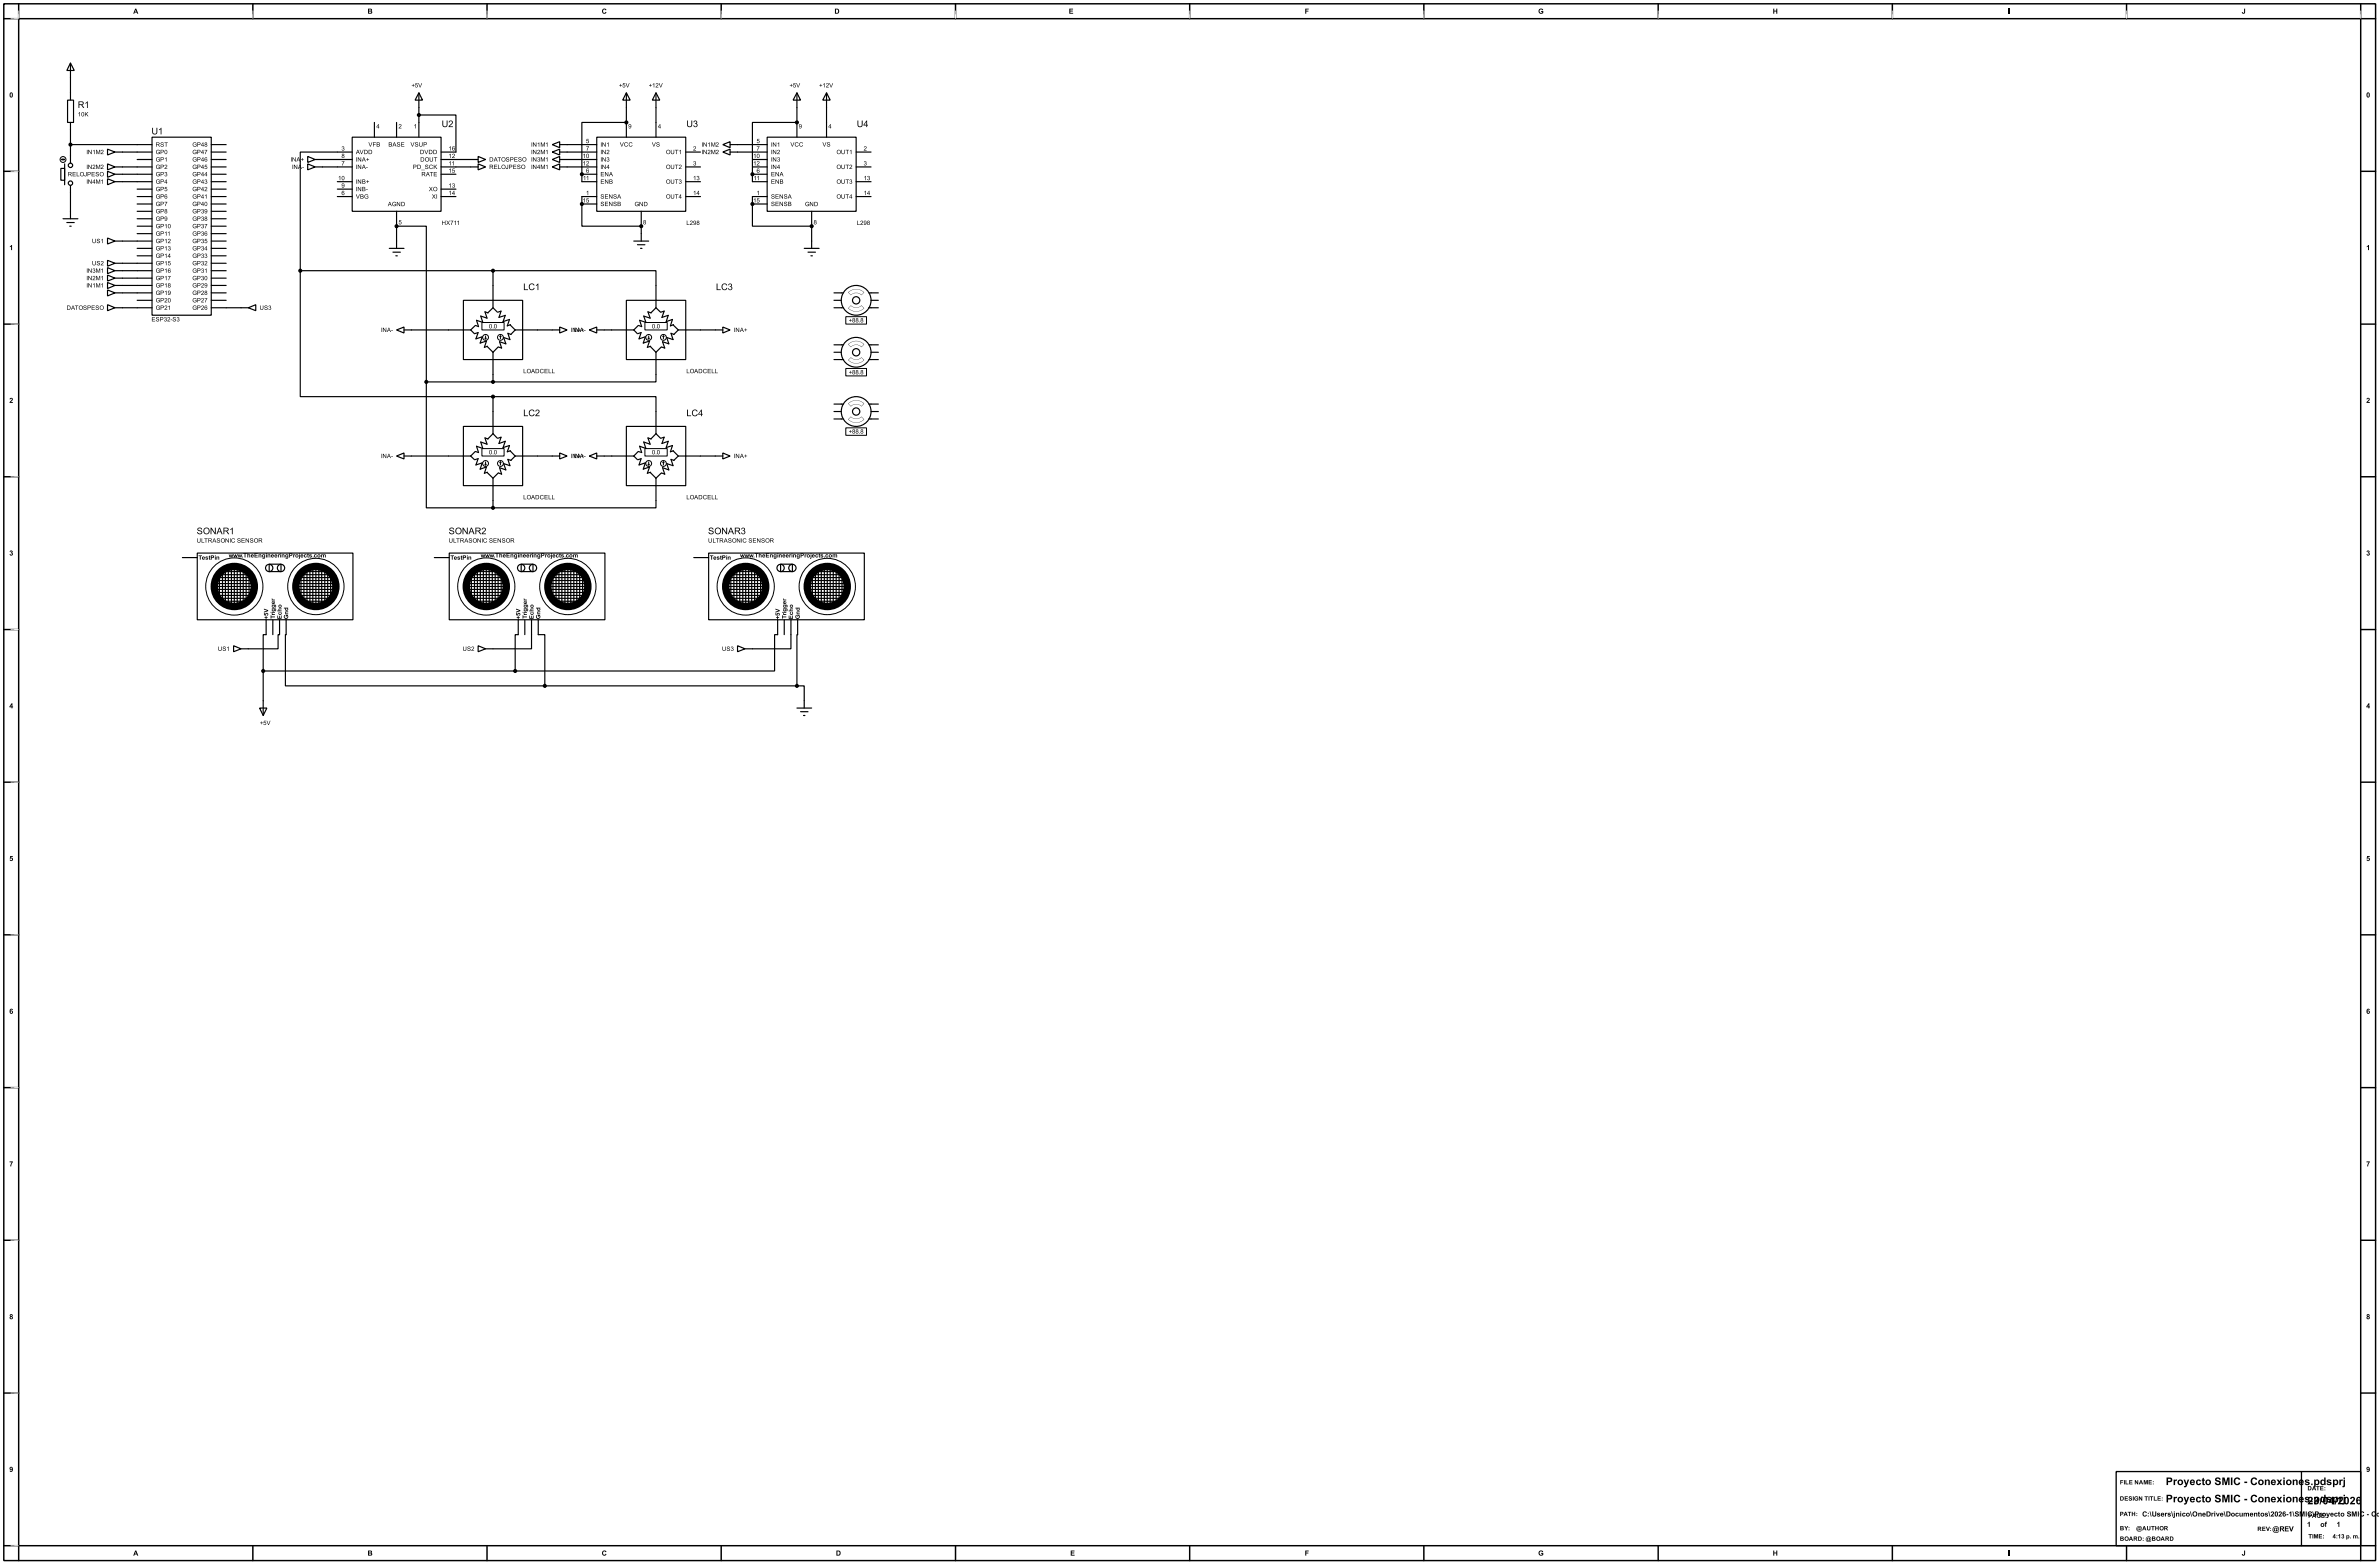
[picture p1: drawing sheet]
<svg xmlns="http://www.w3.org/2000/svg" width="815mm" height="536mm" viewBox="0 0 815 536" stroke-linecap="round" stroke-linejoin="round" font-family="sans-serif">
<g fill="none" stroke="#000" stroke-width=".5">
<path d="M1.3 1.3h812.8v533.4h-812.8zM6.4 6.4h802.6v523.2h-802.6zM6.4 1.3v5.1h-5.1M86.7 1.3v5.1M166.9 1.3v5.1M247.2 1.3v5.1M327.5 1.3v5.1M407.7 1.3v5.1M488 1.3v5.1M568.3 1.3v5.1M648.5 1.3v5.1M728.8 1.3v5.1"/>
<path d="M809 1.3v5.1h5.1M1.3 58.7h5.1M809 58.7h5.1M1.3 111.1h5.1M809 111.1h5.1M1.3 163.4h5.1M809 163.4h5.1M1.3 215.7h5.1M809 215.7h5.1M1.3 268h5.1M809 268h5.1M1.3 320.3h5.1"/>
<path d="M809 320.3h5.1M1.3 372.7h5.1M809 372.7h5.1M1.3 425h5.1M809 425h5.1M1.3 477.3h5.1M809 477.3h5.1M1.3 529.6h5.1v5.1M86.7 529.6v5.1M166.9 529.6v5.1M247.2 529.6v5.1M327.5 529.6v5.1"/>
<path d="M407.7 529.6v5.1M488 529.6v5.1M568.3 529.6v5.1M648.5 529.6v5.1M728.8 529.6v5.1M814.1 529.6h-5.1v5.1"/>
</g>
<g fill="#000">
<path d="M46.3 3h.4l.7 1.7h-.4l-.1-.4h-.7l-.2 .4h-.4zM46.5 3.4l-.2 .6h.4z" fill-rule="evenodd"/>
<path d="M126.1 3h1.2l.2 .4-.2 .4a.54 .54 0 0 1 .2 .7 .54 .54 0 0 1-.8 .2h-.6zM126.5 3.3v.4l.6-.2v-.2zM126.5 3.9v.5l.7-.1-.1-.3z" fill-rule="evenodd"/>
<path d="M206.5 3.2a.76 .76 0 0 1 1.3 .2l-.3 .1a.49 .49 0 0 0-.7 0 .49 .49 0 0 0 0 .7 .49 .49 0 0 0 .6 0h.4a.85 .85 0 0 1-1.3 .3 .85 .85 0 0 1 0-1.3z" fill-rule="evenodd"/>
<path d="M286.1 3h.7a.87 .87 0 0 1 .8 .8 .87 .87 0 0 1-.8 .9h-.7zM286.5 3.3v1.1a.59 .59 0 0 0 .7-.6 .59 .59 0 0 0-.7-.5z" fill-rule="evenodd"/>
<path d="M366.4 3h1.3v.3h-.9v.3h.9v.3h-.9v.5h1v.3h-1.4z" fill-rule="evenodd"/>
<path d="M447.3 3h1.2v.3h-.8v.4h.7v.3h-.7v.7h-.4z" fill-rule="evenodd"/>
<path d="M527.4 3.2a.82 .82 0 0 1 1.4 .2l-.3 .1a.49 .49 0 0 0-.7-.1 .49 .49 0 0 0 0 .8 .49 .49 0 0 0 .7-.1h-.4v-.3h.8v.7a.95 .95 0 0 1-1.4 0 .95 .95 0 0 1-.1-1.3z" fill-rule="evenodd"/>
<path d="M607.7 3h.3v.6h.7v-.6h.4v1.7h-.4v-.8h-.7v.8h-.3z" fill-rule="evenodd"/>
<path d="M688.4 3h.4v1.7h-.4z" fill-rule="evenodd"/>
<path d="M769 3h.4v1.1a.56 .56 0 0 1-.5 .6 .56 .56 0 0 1-.6-.5l.7 .2z" fill-rule="evenodd"/>
<path d="M3.5 31.8a.69 .69 0 0 1 .9 .1 .69 .69 0 0 1 0 .9 .6 .6 0 0 1-.8 .6 .6 .6 0 0 1-.3-.9zM3.7 32l-.1 .8 .2 .4 .3-.9z" fill-rule="evenodd"/>
<path d="M26.9 34.7h1a.62 .62 0 0 1 .8 .6 .62 .62 0 0 1-.6 .7l.8 1h-.4l-.6-.9-.4-.1h-.3v1h-.3zM27.2 35v.7h.6a.39 .39 0 0 0 .6-.3 .39 .39 0 0 0-.5-.4zM29.3 35.3l.8-.6v2.3h-.3v-1.8l-.5 .4z" fill-rule="evenodd"/>
<path d="M26.9 38.8l.5-.4v1.5h-.2v-1.2l-.3 .2zM28.1 38.5a.65 .65 0 0 1 .8 .7 .65 .65 0 0 1-.9 .5l-.1-.6zM28.2 38.7l-.1 .1a.5 .5 0 0 0-.1 .6 .5 .5 0 0 0 .6 .2v-.1a.51 .51 0 0 0 .1-.6 .51 .51 0 0 0-.5-.2zM29.1 38.4h.2v.7l1-.7-.6 .6 .6 .9h-.2l-.6-.8-.4 .8z" fill-rule="evenodd"/>
<path d="M141.1 29.1h.4l.2-.4v.4l.4 .2h-.4l-.2 .4v-.4zM142.4 28.5h.7l-.5 .2-.1 .4a.49 .49 0 0 1 .7 .2 .49 .49 0 0 1-.4 .7 .49 .49 0 0 1-.6-.4h.2a.31 .31 0 0 0 .5 .1 .31 .31 0 0 0 0-.5 .31 .31 0 0 0-.5 .1zM143.3 28.5h.2l.5 1.3 .5-1.3h.2l-.6 1.5h-.2z" fill-rule="evenodd"/>
<path d="M212.2 29.1h.4l.2-.4v.4l.4 .2h-.4l-.2 .4v-.4zM213.5 28.5h.7l-.5 .2-.1 .4a.49 .49 0 0 1 .7 .2 .49 .49 0 0 1-.4 .7 .49 .49 0 0 1-.6-.4h.2a.31 .31 0 0 0 .5 .1 .31 .31 0 0 0 0-.5 .31 .31 0 0 0-.5 .1zM214.4 28.5h.2l.5 1.3 .5-1.3h.2l-.6 1.5h-.2z" fill-rule="evenodd"/>
<path d="M222.4 29.1h.4l.2-.4v.4l.4 .2h-.4l-.2 .4v-.4zM223.7 28.9l.5-.4v1.5h-.2v-1.2l-.3 .2zM224.8 28.6a.55 .55 0 0 1 .8 .3 .55 .55 0 0 1-.5 .7l-.2 .2 .7 .2h-.9l.5-.7a.32 .32 0 0 0 .3-.3 .32 .32 0 0 0-.3-.3 .32 .32 0 0 0-.3 .2h-.2zM225.8 28.5h.2l.4 1.3 .5-1.3h.2l-.6 1.5h-.2z" fill-rule="evenodd"/>
<path d="M270.7 29.1h.4l.1-.4v.4l.4 .2h-.4l-.1 .4v-.4zM272 28.5h.7l-.6 .2-.1 .4a.49 .49 0 0 1 .7 .2 .49 .49 0 0 1-.3 .7 .49 .49 0 0 1-.6-.4h.2a.31 .31 0 0 0 .4 .1 .31 .31 0 0 0 .1-.5 .31 .31 0 0 0-.5 .1zM272.9 28.5h.2l.4 1.3 .5-1.3h.2l-.6 1.5h-.2z" fill-rule="evenodd"/>
<path d="M280.8 29.1h.4l.2-.4v.4l.4 .2h-.4l-.2 .4v-.4zM282.1 28.9l.5-.4v1.5h-.2v-1.2l-.3 .2zM283.2 28.6a.55 .55 0 0 1 .8 .3 .55 .55 0 0 1-.5 .7l-.2 .2 .7 .2h-.9l.5-.7a.32 .32 0 0 0 .3-.3 .32 .32 0 0 0-.3-.3 .32 .32 0 0 0-.3 .2h-.2zM284.2 28.5h.2l.4 1.3 .5-1.3h.2l-.6 1.5h-.2z" fill-rule="evenodd"/>
<path d="M811.2 31.8a.69 .69 0 0 1 .9 .1 .69 .69 0 0 1 0 .9 .6 .6 0 0 1-.8 .6 .6 .6 0 0 1-.3-.9zM811.4 32l-.1 .8 .2 .4 .3-.9z" fill-rule="evenodd"/>
<path d="M29.8 51.3h.2v1.5h-.2zM30.3 51.3l.9 1.2v-1.2h.2v1.5l-1-1.1v1.1h-.1zM31.9 51.7l.5-.4v1.5h-.2v-1.1l-.3 .2zM32.9 51.3h.3l.4 1.3 .5-1.3h.2v1.5h-.2v-1.2l-.6 1.2-.4-1.2v1.2h-.2zM34.7 51.4a.55 .55 0 0 1 .8 .4 .55 .55 0 0 1-.6 .7l-.1 .1 .7 .2h-1l.5-.7a.32 .32 0 0 0 .4-.2 .32 .32 0 0 0-.3-.4 .32 .32 0 0 0-.4 .3h-.2z" fill-rule="evenodd"/>
<path d="M29.8 56.4h.2v1.5h-.2zM30.3 56.4l.9 1.2v-1.2h.2v1.5l-1-1.1v1.1h-.1zM31.9 56.5a.55 .55 0 0 1 .8 .4 .55 .55 0 0 1-.6 .7l-.2 .1 .8 .2h-1l.5-.7a.32 .32 0 0 0 .3-.2 .32 .32 0 0 0-.2-.4 .32 .32 0 0 0-.4 .3h-.2zM32.9 56.4h.3l.4 1.3 .5-1.3h.2v1.5h-.2v-1.2l-.6 1.2-.4-1.2v1.2h-.2zM34.7 56.5a.55 .55 0 0 1 .8 .4 .55 .55 0 0 1-.6 .7l-.1 .1 .7 .2h-1l.5-.7a.32 .32 0 0 0 .4-.2 .32 .32 0 0 0-.3-.4 .32 .32 0 0 0-.4 .3h-.2z" fill-rule="evenodd"/>
<path d="M53.5 48.8h.7a.41 .41 0 0 1 .5 .3 .41 .41 0 0 1-.4 .5l.5 .7-.9-.7h-.2v.7h-.2zM53.7 49v.4l.8-.1-.2-.3zM55.2 48.9l.2-.1a.34 .34 0 0 1 .5 0 .34 .34 0 0 1 0 .4l-.5-.2v.3a.57 .57 0 0 1 .7 .5 .57 .57 0 0 1-.6 .6 .57 .57 0 0 1-.5-.6h.2a.38 .38 0 0 0 .3 .4 .38 .38 0 0 0 .4-.4 .38 .38 0 0 0-.5-.3l-.4-.2zM56.3 48.8h1.2l-.5 .2v1.3h-.2v-1.3z" fill-rule="evenodd"/>
<path d="M52.1 43.8h.3v1.3a.6 .6 0 0 0 .6 .7 .6 .6 0 0 0 .6-.7v-1.3h.3v1.3a.89 .89 0 0 1-.9 1 .89 .89 0 0 1-.9-1zM54.5 44.4l.8-.6v2.2h-.2v-1.7l-.6 .3z" fill-rule="evenodd"/>
<path d="M53.7 51.5a.5 .5 0 0 1 .6-.3 .5 .5 0 0 1 .3 .6 .51 .51 0 0 0-.8-.2 .51 .51 0 0 0 .1 .8 .51 .51 0 0 0 .7-.2l-.4-.1h.6v.5a.79 .79 0 0 1-1.1 0 .79 .79 0 0 1 0-1.1zM55 51.3l1 .1a.45 .45 0 0 1 .1 .6 .45 .45 0 0 1-.5 .2h-.4v.6h-.2zM55.2 51.5v.5l.7-.1v-.3zM56.6 51.4a.65 .65 0 0 1 .7 .7 .65 .65 0 0 1-.8 .6l-.1-.6zM56.7 51.6l-.1 .1a.5 .5 0 0 0-.1 .6 .5 .5 0 0 0 .6 .3v-.1a.51 .51 0 0 0 .1-.7 .51 .51 0 0 0-.5-.2z" fill-rule="evenodd"/>
<path d="M53.7 54.1a.5 .5 0 0 1 .6-.3 .5 .5 0 0 1 .3 .5 .51 .51 0 0 0-.8-.1 .51 .51 0 0 0 .1 .8 .51 .51 0 0 0 .7-.2l-.4-.2h.6v.5a.79 .79 0 0 1-1.1 .1 .79 .79 0 0 1 0-1.1zM55 53.9l1 .1a.45 .45 0 0 1 .1 .5 .45 .45 0 0 1-.5 .3h-.4v.6h-.2zM55.2 54.1v.5l.7-.2v-.3zM56.5 54.3l.6-.4v1.5h-.2v-1.2l-.4 .2z" fill-rule="evenodd"/>
<path d="M53.7 56.6a.5 .5 0 0 1 .6-.3 .5 .5 0 0 1 .3 .6 .51 .51 0 0 0-.8-.2 .51 .51 0 0 0 .1 .8 .51 .51 0 0 0 .7-.2l-.4-.1h.6v.5a.79 .79 0 0 1-1.1 0 .79 .79 0 0 1 0-1.1zM55 56.4l1 .1a.45 .45 0 0 1 .1 .6 .45 .45 0 0 1-.5 .2h-.4v.6h-.2zM55.2 56.6v.5l.7-.1v-.3zM56.5 56.5a.55 .55 0 0 1 .8 .4 .55 .55 0 0 1-.5 .7l-.2 .1 .7 .2h-.9l.5-.7a.32 .32 0 0 0 .3-.2 .32 .32 0 0 0-.3-.4 .32 .32 0 0 0-.3 .3h-.2z" fill-rule="evenodd"/>
<path d="M53.7 59.1a.5 .5 0 0 1 .6-.3 .5 .5 0 0 1 .3 .6 .51 .51 0 0 0-.8-.2 .51 .51 0 0 0 .1 .8 .51 .51 0 0 0 .7-.2l-.4-.1h.6v.5a.79 .79 0 0 1-1.1 0 .79 .79 0 0 1 0-1.1zM55 58.9l1 .1a.45 .45 0 0 1 .1 .6 .45 .45 0 0 1-.5 .2h-.4v.6h-.2zM55.2 59.1v.5l.7-.1v-.3zM56.5 59h.6v.6a.46 .46 0 0 1 0 .8 .46 .46 0 0 1-.7-.4h.2a.3 .3 0 0 0 .3 .3 .3 .3 0 0 0 .2-.4 .3 .3 0 0 0-.4-.2l.4-.5-.7 .1z" fill-rule="evenodd"/>
<path d="M66.2 59.1a.5 .5 0 0 1 .6-.3 .5 .5 0 0 1 .4 .6 .51 .51 0 0 0-.8-.2 .51 .51 0 0 0 0 .8 .51 .51 0 0 0 .8-.2l-.4-.1h.6v.5a.79 .79 0 0 1-1.2 0 .79 .79 0 0 1 0-1.1zM67.6 58.9l1 .1a.45 .45 0 0 1 .1 .6 .45 .45 0 0 1-.5 .2h-.4v.6h-.2zM67.8 59.1v.5l.7-.1-.1-.3zM69.5 58.9l.2 1h.2l-.2 .5-.2-.3h-.6zM69.5 59.2l-.4 .7h.4zM70.7 58.9l.1 1h.2l-.2 .5-.1-.3h-.7zM70.7 59.2l-.5 .7h.5z" fill-rule="evenodd"/>
<path d="M66.2 56.6a.5 .5 0 0 1 .6-.3 .5 .5 0 0 1 .4 .6 .51 .51 0 0 0-.8-.2 .51 .51 0 0 0 0 .8 .51 .51 0 0 0 .8-.2l-.4-.1h.6v.5a.79 .79 0 0 1-1.2 0 .79 .79 0 0 1 0-1.1zM67.6 56.4l1 .1a.45 .45 0 0 1 .1 .6 .45 .45 0 0 1-.5 .2h-.4v.6h-.2zM67.8 56.6v.5l.7-.1-.1-.3zM69.5 56.4l.2 1h.2l-.2 .5-.2-.3h-.6zM69.5 56.7l-.4 .7h.4zM70.3 56.5h.7l-.6 .1-.1 .4a.49 .49 0 0 1 .7 .3 .49 .49 0 0 1-.3 .6 .49 .49 0 0 1-.6-.4h.2a.31 .31 0 0 0 .4 .1 .31 .31 0 0 0 .1-.5 .31 .31 0 0 0-.5 .1z" fill-rule="evenodd"/>
<path d="M66.2 54.1a.5 .5 0 0 1 .6-.3 .5 .5 0 0 1 .4 .5 .51 .51 0 0 0-.8-.1 .51 .51 0 0 0 0 .8 .51 .51 0 0 0 .8-.2l-.4-.2h.6v.5a.79 .79 0 0 1-1.2 .1 .79 .79 0 0 1 0-1.1zM67.6 53.9l1 .1a.45 .45 0 0 1 .1 .5 .45 .45 0 0 1-.5 .3h-.4v.6h-.2zM67.8 54.1v.5l.7-.2-.1-.3zM69.5 53.9l.2 .9h.2l-.2 .6-.2-.4h-.6zM69.5 54.2l-.4 .6h.4zM70.2 54.1l.6-.2 .2 .3-.2-.1a.37 .37 0 0 0-.5 .1 .37 .37 0 0 0 0 .4 .47 .47 0 0 1 .7 .2 .47 .47 0 0 1-.4 .6 .47 .47 0 0 1-.5-.5zM70.3 54.9a.32 .32 0 0 0 .6 0 .32 .32 0 0 0-.6 0z" fill-rule="evenodd"/>
<path d="M66.2 51.5a.5 .5 0 0 1 .6-.3 .5 .5 0 0 1 .4 .6 .51 .51 0 0 0-.8-.2 .51 .51 0 0 0 0 .8 .51 .51 0 0 0 .8-.2l-.4-.1h.6v.5a.79 .79 0 0 1-1.2 0 .79 .79 0 0 1 0-1.1zM67.6 51.3l1 .1a.45 .45 0 0 1 .1 .6 .45 .45 0 0 1-.5 .2h-.4v.6h-.2zM67.8 51.5v.5l.7-.1-.1-.3zM69.5 51.3l.2 1h.2l-.2 .5-.2-.3h-.6zM69.5 51.6l-.4 .7h.4zM70.1 51.4h.9l-.5 1.4h-.2l.1-.4 .4-.9z" fill-rule="evenodd"/>
<path d="M66.2 49a.5 .5 0 0 1 .6-.3 .5 .5 0 0 1 .4 .5 .51 .51 0 0 0-.8-.1 .51 .51 0 0 0 0 .8 .51 .51 0 0 0 .8-.2l-.4-.2h.6v.5a.79 .79 0 0 1-1.2 .1 .79 .79 0 0 1 0-1.1zM67.6 48.8l1 .1a.45 .45 0 0 1 .1 .5 .45 .45 0 0 1-.5 .3h-.4v.6h-.2zM67.8 49v.5l.7-.2-.1-.3zM69.5 48.8l.2 .9h.2l-.2 .6-.2-.4h-.6zM69.5 49.1l-.4 .6h.4zM70.3 48.9a.39 .39 0 0 1 .6 0 .39 .39 0 0 1-.1 .6 .44 .44 0 0 1 .1 .6 .44 .44 0 0 1-.7 0 .44 .44 0 0 1 .2-.6zM70.3 49.2a.25 .25 0 0 0 .5 0 .25 .25 0 0 0-.5 0zM70.3 49.8a.3 .3 0 0 0 .6 0 .3 .3 0 0 0-.6 0z" fill-rule="evenodd"/>
<path d="M99.7 53.9h.2v1.5h-.2zM100.2 53.9l1 1.1v-1.1h.2v1.5l-1-1.2v1.2h-.2zM102.2 53.9h.2l.6 1.5-.4-.5h-.6l-.4 .5zM102.3 54l-.3 .8h.5zM103.1 54.5h.4l.2-.4v.4l.4 .2h-.4l-.2 .4v-.4z" fill-rule="evenodd"/>
<path d="M100.2 56.4h.2v1.5h-.2zM100.7 56.4l1 1.2v-1.2h.2v1.5l-1-1.1v1.1h-.2zM102.7 56.4h.2l.6 1.5-.4-.4h-.6l-.4 .4zM102.8 56.6l-.3 .7h.5zM103.6 57.3h.5v.2h-.5z" fill-rule="evenodd"/>
<path d="M117.3 50.2h.6l-.1 .6a.46 .46 0 0 1 0 .8 .46 .46 0 0 1-.7-.4h.2a.3 .3 0 0 0 .3 .3 .3 .3 0 0 0 .2-.4 .3 .3 0 0 0-.4-.2l.4-.5-.7 .1z" fill-rule="evenodd"/>
<path d="M117.1 55.2h.9l-.5 1.5h-.2l.1-.4 .4-.9z" fill-rule="evenodd"/>
<path d="M117.3 52.8a.39 .39 0 0 1 .6-.1 .39 .39 0 0 1-.1 .6 .44 .44 0 0 1 .1 .7 .44 .44 0 0 1-.7 0 .44 .44 0 0 1 .2-.7zM117.3 53a.25 .25 0 0 0 .5 0 .25 .25 0 0 0-.5 0zM117.3 53.7a.3 .3 0 0 0 .6 0 .3 .3 0 0 0-.6 0z" fill-rule="evenodd"/>
<path d="M122.5 51.3h.2l.6 1.5-.4-.4h-.6l-.4 .4zM122.6 51.5l-.2 .7h.5zM123.2 51.3h.2l.5 1.3 .5-1.3h.2l-.6 1.5h-.2zM124.8 51.3h.5a.73 .73 0 0 1 .7 .8 .73 .73 0 0 1-.7 .7h-.5zM125 51.5v1.1a.6 .6 0 0 0 .8-.5 .6 .6 0 0 0-.8-.6zM126.3 51.3h.5a.73 .73 0 0 1 .7 .8 .73 .73 0 0 1-.6 .7h-.6zM126.5 51.5v1.1a.6 .6 0 0 0 .8-.5 .6 .6 0 0 0-.8-.6z" fill-rule="evenodd"/>
<path d="M122.1 53.9h.2v1.5h-.2zM122.6 53.9l1 1.1v-1.1h.2v1.5l-1-1.2v1.2h-.2zM124.6 53.9h.2l.6 1.5-.4-.5h-.6l-.4 .5zM124.7 54l-.3 .8h.5zM125.5 54.5h.4l.2-.4v.4l.4 .2h-.4l-.2 .4v-.4z" fill-rule="evenodd"/>
<path d="M122.1 56.4h.2v1.5h-.2zM122.6 56.4l1 1.2v-1.2h.2v1.5l-1-1.1v1.1h-.2zM124.6 56.4h.2l.6 1.5-.4-.4h-.6l-.4 .4zM124.7 56.6l-.3 .7h.5zM125.5 57.3h.5v.2h-.5z" fill-rule="evenodd"/>
<path d="M126.3 48.8h.2l.4 1.3 .5-1.3h.2l-.6 1.4h-.2zM127.8 48.8h1l-.8 .1v.5h.7l-.7 .2v.6h-.2zM129.1 48.8l1 .1-.1 1.2-.9 .1zM129.3 48.9v.5l.6-.1v-.3zM129.3 49.5v.5l.7-.1-.1-.3z" fill-rule="evenodd"/>
<path d="M129.6 42.5l.2 1h.2l-.2 .5-.2-.4h-.6zM129.6 42.8l-.4 .7h.4z" fill-rule="evenodd"/>
<path d="M133.2 48.8l1 .1v1.2l-1 .1zM133.4 48.9v.5l.6-.1v-.3zM133.4 49.5v.5l.7-.1-.1-.3zM135.1 48.8h.2l.6 1.4-.4-.4h-.6l-.4 .4zM135.2 48.9l-.3 .7h.5zM136.2 48.8l.2-.1a.34 .34 0 0 1 .5 0 .34 .34 0 0 1 0 .5l-.5-.3v.4a.57 .57 0 0 1 .7 .5 .57 .57 0 0 1-.6 .6 .57 .57 0 0 1-.5-.7h.2a.38 .38 0 0 0 .3 .5 .38 .38 0 0 0 .4-.5 .38 .38 0 0 0-.5-.2l-.3-.3zM137.5 48.8h1l-.8 .1v.5h.8l-.8 .1v.5l.9 .2h-1.1z" fill-rule="evenodd"/>
<path d="M136.8 42.6a.55 .55 0 0 1 .8 .4 .55 .55 0 0 1-.6 .6l-.1 .2 .7 .2h-1l.5-.7a.32 .32 0 0 0 .4-.3 .32 .32 0 0 0-.3-.3 .32 .32 0 0 0-.4 .3l-.2-.1z" fill-rule="evenodd"/>
<path d="M140.7 48.8h.2l.5 1.3 .4-1.3h.2l-.6 1.4h-.1zM142.4 48.8l.2-.1a.34 .34 0 0 1 .5 0 .34 .34 0 0 1 0 .5l-.5-.3v.4a.57 .57 0 0 1 .7 .5 .57 .57 0 0 1-.6 .6 .57 .57 0 0 1-.5-.7h.2a.38 .38 0 0 0 .3 .5 .38 .38 0 0 0 .4-.5 .38 .38 0 0 0-.6-.2l-.3-.3zM143.6 48.8h.2v.8a.39 .39 0 0 0 .3 .5 .39 .39 0 0 0 .5-.3v-1h.2v.8a.58 .58 0 0 1-.6 .6 .58 .58 0 0 1-.6-.6zM145.2 48.8h.9a.45 .45 0 0 1 .2 .6 .45 .45 0 0 1-.6 .2h-.3v.6h-.2zM145.4 48.9v.5l.7-.1-.1-.3z" fill-rule="evenodd"/>
<path d="M141.6 56.4l1 .1a.45 .45 0 0 1 .1 .6 .45 .45 0 0 1-.5 .2h-.4v.6h-.2zM141.8 56.6v.5l.7-.1-.1-.3zM143 56.4h.5a.73 .73 0 0 1 .7 .8 .73 .73 0 0 1-.6 .7h-.6zM143.2 56.6v1.1a.6 .6 0 0 0 .8-.5 .6 .6 0 0 0-.8-.6zM144.4 58.2l1.2 .1zM145.8 56.5l.3-.1a.34 .34 0 0 1 .4 0 .34 .34 0 0 1 .1 .5l-.5-.3-.1 .4a.57 .57 0 0 1 .8 .5 .57 .57 0 0 1-.6 .6 .57 .57 0 0 1-.6-.7h.2a.38 .38 0 0 0 .4 .5 .38 .38 0 0 0 .4-.5 .38 .38 0 0 0-.6-.2l-.3-.3zM147.3 56.6l.7-.2 .3 .4-.2 .1a.48 .48 0 0 0-.7-.1 .48 .48 0 0 0 0 .7 .48 .48 0 0 0 .8-.1h.2a.72 .72 0 0 1-1.1 .4 .72 .72 0 0 1 0-1.2zM148.6 56.4h.2v.8l1-.8-.6 .6 .7 .9h-.3l-.5-.7-.5 .7z" fill-rule="evenodd"/>
<path d="M142 42.9l.5-.4v1.5h-.2v-1.2l-.3 .3z" fill-rule="evenodd"/>
<path d="M144 51.3h.6a.73 .73 0 0 1 .7 .8 .73 .73 0 0 1-.7 .7h-.6zM144.2 51.5v1.1a.6 .6 0 0 0 .9-.5 .6 .6 0 0 0-.9-.6zM145.4 51.3h.2l.5 1.3 .5-1.3h.2l-.6 1.5h-.2zM147 51.3h.5a.73 .73 0 0 1 .7 .8 .73 .73 0 0 1-.7 .7h-.5zM147.2 51.5v1.1a.6 .6 0 0 0 .8-.5 .6 .6 0 0 0-.8-.6zM148.5 51.3h.5a.73 .73 0 0 1 .7 .8 .73 .73 0 0 1-.6 .7h-.6zM148.7 51.5v1.1a.6 .6 0 0 0 .8-.5 .6 .6 0 0 0-.8-.6z" fill-rule="evenodd"/>
<path d="M144.2 53.9h.5a.73 .73 0 0 1 .7 .7 .73 .73 0 0 1-.7 .8h-.5zM144.4 54.1v1.1a.6 .6 0 0 0 .8-.6 .6 .6 0 0 0-.8-.5zM145.7 54.6a.74 .74 0 0 1 1.4 0 .74 .74 0 0 1-1.4 0zM145.9 54.6a.55 .55 0 0 0 1 0 .55 .55 0 0 0-1 0zM147.2 53.9h.2v.8a.39 .39 0 0 0 .3 .5 .39 .39 0 0 0 .5-.2v-1.1h.2v.8a.58 .58 0 0 1-.6 .7 .58 .58 0 0 1-.6-.7zM148.7 53.9h1.1l-.5 .2v1.3h-.1v-1.3z" fill-rule="evenodd"/>
<path d="M151.6 41.3h.3v1.3a.6 .6 0 0 0 .6 .7 .6 .6 0 0 0 .6-.7v-1.3h.3v1.3a.89 .89 0 0 1-.9 1 .89 .89 0 0 1-.9-1zM154 41.5a.78 .78 0 0 1 1.2 .3 .78 .78 0 0 1-.7 1l-.4 .5h1.1v.2h-1.5l.4-.7a.83 .83 0 0 0 .6-1.3l-.9 .4z" fill-rule="evenodd"/>
<path d="M153.9 50.5l.6-.4v1.5h-.2v-1.2l-.4 .3zM155.1 50.3l.5-.2 .3 .4-.3-.2a.37 .37 0 0 0-.4 .1 .37 .37 0 0 0-.1 .4 .47 .47 0 0 1 .7 .2 .47 .47 0 0 1-.3 .7 .47 .47 0 0 1-.6-.6zM155.1 51.1a.35 .35 0 0 0 .7 0 .35 .35 0 0 0-.7 0z" fill-rule="evenodd"/>
<path d="M153.9 53l.6-.3v1.4h-.2v-1.1l-.4 .2zM155.1 52.8a.55 .55 0 0 1 .8 .3 .55 .55 0 0 1-.6 .7l-.1 .2 .7 .1h-1l.5-.6a.32 .32 0 0 0 .4-.3 .32 .32 0 0 0-.3-.4 .32 .32 0 0 0-.4 .3h-.2z" fill-rule="evenodd"/>
<path d="M153.9 55.6l.6-.4v1.5h-.2v-1.2l-.4 .3zM154.9 55.6l.6-.4v1.5h-.2v-1.2l-.4 .3z" fill-rule="evenodd"/>
<path d="M153.9 58.1l.6-.4v1.5h-.2v-1.2l-.4 .3zM155.1 57.7h.7l-.5 .2-.1 .4a.49 .49 0 0 1 .7 .2 .49 .49 0 0 1-.4 .7 .49 .49 0 0 1-.6-.4h.2a.31 .31 0 0 0 .5 .1 .31 .31 0 0 0 0-.5 .31 .31 0 0 0-.5 .1z" fill-rule="evenodd"/>
<path d="M167.8 53.9h.5a.73 .73 0 0 1 .7 .7 .73 .73 0 0 1-.7 .8h-.5zM168 54.1v1.1a.6 .6 0 0 0 .8-.6 .6 .6 0 0 0-.8-.5zM169.7 53.9h.3l.6 1.5-.4-.5h-.7l-.3 .5zM169.8 54l-.2 .8h.5zM170.5 53.9h1.2l-.5 .2v1.3h-.2v-1.3zM171.8 54.6a.75 .75 0 0 1 1.5 0 .75 .75 0 0 1-1.5 0zM172 54.6a.55 .55 0 0 0 1.1 0 .55 .55 0 0 0-1.1 0zM173.6 54l.2-.1a.34 .34 0 0 1 .5 0 .34 .34 0 0 1 0 .4l-.5-.2v.3a.57 .57 0 0 1 .7 .5 .57 .57 0 0 1-.6 .6 .57 .57 0 0 1-.5-.6h.2a.38 .38 0 0 0 .3 .4 .38 .38 0 0 0 .4-.4 .38 .38 0 0 0-.6-.3l-.3-.2zM174.8 53.9l1 .1a.45 .45 0 0 1 .1 .5 .45 .45 0 0 1-.5 .3h-.4v.6h-.2zM175 54.1v.5l.7-.2v-.3zM176.3 53.9h1l-.9 .2v.4h.9l-.9 .2v.5l.9 .2h-1zM177.8 54l.2-.1a.34 .34 0 0 1 .5 0 .34 .34 0 0 1 0 .4l-.5-.2v.3a.57 .57 0 0 1 .7 .5 .57 .57 0 0 1-.6 .6 .57 .57 0 0 1-.5-.6h.2a.38 .38 0 0 0 .3 .4 .38 .38 0 0 0 .4-.4 .38 .38 0 0 0-.5-.3l-.3-.2zM179 54.6a.75 .75 0 0 1 1.5 0 .75 .75 0 0 1-1.5 0zM179.2 54.6a.55 .55 0 0 0 1.1 0 .55 .55 0 0 0-1.1 0z" fill-rule="evenodd"/>
<path d="M167.8 56.4h.7a.41 .41 0 0 1 .5 .4 .41 .41 0 0 1-.4 .4l.5 .7-.9-.6h-.2v.6h-.2zM168 56.6v.5l.8-.2-.2-.3zM169.3 56.4h1.1l-.9 .2v.5h.9l-.9 .1v.5l.9 .2h-1.1zM170.7 56.4h.2v1.3l.8 .2h-1zM171.8 57.2a.75 .75 0 0 1 1.5 0 .75 .75 0 0 1-1.5 0zM172 57.2a.55 .55 0 0 0 1.1 0 .55 .55 0 0 0-1.1 0zM173.9 56.4h.2v1a.34 .34 0 0 1-.3 .5 .34 .34 0 0 1-.3-.4l.1 .2 .3-.1zM174.5 56.4l.9 .1a.45 .45 0 0 1 .1 .6 .45 .45 0 0 1-.5 .2h-.3v.6h-.2zM174.7 56.6v.5l.7-.1-.1-.3zM175.9 56.4h1l-.8 .2v.5h.8l-.8 .1v.5l.9 .2h-1.1zM177.4 56.5l.2-.1a.34 .34 0 0 1 .5 0 .34 .34 0 0 1 0 .5l-.5-.3v.4a.57 .57 0 0 1 .7 .5 .57 .57 0 0 1-.5 .6 .57 .57 0 0 1-.6-.7h.2a.38 .38 0 0 0 .3 .5 .38 .38 0 0 0 .4-.5 .38 .38 0 0 0-.5-.2l-.3-.3zM178.6 57.2a.75 .75 0 0 1 1.5 0 .75 .75 0 0 1-1.5 0zM178.8 57.2a.55 .55 0 0 0 1.1 0 .55 .55 0 0 0-1.1 0z" fill-rule="evenodd"/>
<path d="M182.2 48.8h.2v1.5h-.2zM182.7 48.8l.9 1.1v-1.1h.2v1.5l-1-1.2v1.2h-.1zM184.3 49.2l.5-.4v1.5h-.2v-1.2l-.3 .2zM185.3 48.8h.3l.4 1.2 .5-1.2h.2v1.5h-.2v-1.3l-.6 1.3-.4-1.3v1.3h-.2zM187.1 49.2l.5-.4v1.5h-.2v-1.2l-.3 .2z" fill-rule="evenodd"/>
<path d="M182.2 51.3h.2v1.5h-.2zM182.7 51.3l.9 1.2v-1.2h.2v1.5l-1-1.1v1.1h-.1zM184.3 51.4a.55 .55 0 0 1 .8 .4 .55 .55 0 0 1-.6 .7l-.2 .1 .8 .2h-1l.5-.7a.32 .32 0 0 0 .3-.2 .32 .32 0 0 0-.2-.4 .32 .32 0 0 0-.4 .3h-.2zM185.3 51.3h.3l.4 1.3 .5-1.3h.2v1.5h-.2v-1.2l-.6 1.2-.4-1.2v1.2h-.2zM187.1 51.7l.5-.4v1.5h-.2v-1.1l-.3 .2z" fill-rule="evenodd"/>
<path d="M182.2 53.9h.2v1.5h-.2zM182.7 53.9l.9 1.1v-1.1h.2v1.5l-1-1.2v1.2h-.1zM184.3 54h.6l-.1 .6a.46 .46 0 0 1 0 .8 .46 .46 0 0 1-.7-.4l.2-.1a.3 .3 0 0 0 .3 .3 .3 .3 0 0 0 .3-.4 .3 .3 0 0 0-.4-.1l.3-.5-.7 .1zM185.3 53.9h.3l.4 1.2 .5-1.2h.2v1.5h-.2v-1.3l-.6 1.3-.4-1.3v1.3h-.2zM187.1 54.3l.5-.4v1.5h-.2v-1.2l-.3 .2z" fill-rule="evenodd"/>
<path d="M182.2 56.4h.2v1.5h-.2zM182.7 56.4l.9 1.2v-1.2h.2v1.5l-1-1.1v1.1h-.1zM184.7 56.4l.2 1h.2l-.2 .5-.2-.3h-.6zM184.7 56.7l-.5 .7h.5zM185.3 56.4h.3l.4 1.3 .5-1.3h.2v1.5h-.2v-1.2l-.6 1.2-.4-1.2v1.2h-.2zM187.1 56.8l.5-.4v1.5h-.2v-1.1l-.3 .2z" fill-rule="evenodd"/>
<path d="M199.9 53l.5-.3v1.4h-.2v-1.1l-.3 .2zM201.1 52.8a.65 .65 0 0 1 .8 .6 .65 .65 0 0 1-.9 .6l-.1-.6zM201.2 52.9l-.1 .1a.5 .5 0 0 0-.1 .6 .5 .5 0 0 0 .6 .3v-.1a.51 .51 0 0 0 .1-.6 .51 .51 0 0 0-.5-.3z" fill-rule="evenodd"/>
<path d="M199.9 55.6l.5-.4v1.5h-.2v-1.2l-.3 .3zM201 55.3a.55 .55 0 0 1 .8 .4 .55 .55 0 0 1-.5 .6l-.2 .2 .7 .2h-.9l.5-.7a.32 .32 0 0 0 .3-.3 .32 .32 0 0 0-.3-.3 .32 .32 0 0 0-.3 .3l-.2-.1z" fill-rule="evenodd"/>
<path d="M201.1 47.6h.7l-.6 .2-.1 .4a.49 .49 0 0 1 .7 .2 .49 .49 0 0 1-.3 .6 .49 .49 0 0 1-.6-.3l.2-.1a.31 .31 0 0 0 .4 .2 .31 .31 0 0 0 .1-.5 .31 .31 0 0 0-.5 .1z" fill-rule="evenodd"/>
<path d="M200.9 50.1h.9l-.5 1.5h-.2l.1-.4 .4-.9z" fill-rule="evenodd"/>
<path d="M201 57.9l.6-.2 .2 .4-.2-.2a.37 .37 0 0 0-.5 .1 .37 .37 0 0 0 0 .4 .47 .47 0 0 1 .7 .2 .47 .47 0 0 1-.4 .7 .47 .47 0 0 1-.5-.6zM201.1 58.7a.32 .32 0 0 0 .6 0 .32 .32 0 0 0-.6 0z" fill-rule="evenodd"/>
<path d="M205.9 48.8h.2v1.5h-.2zM206.4 48.8l1 1.1v-1.1h.2v1.5l-1-1.2v1.2h-.2zM208 49.2l.6-.4v1.5h-.2v-1.2l-.4 .2z" fill-rule="evenodd"/>
<path d="M205.9 51.3h.2v1.5h-.2zM206.4 51.3l1 1.2v-1.2h.2v1.5l-1-1.1v1.1h-.2zM208 51.4a.55 .55 0 0 1 .8 .4 .55 .55 0 0 1-.5 .7l-.2 .1 .7 .2h-.9l.5-.7a.32 .32 0 0 0 .3-.2 .32 .32 0 0 0-.3-.4 .32 .32 0 0 0-.3 .3h-.2z" fill-rule="evenodd"/>
<path d="M205.9 53.9h.2v1.5h-.2zM206.4 53.9l1 1.1v-1.1h.2v1.5l-1-1.2v1.2h-.2zM208.1 54h.6l-.1 .6a.46 .46 0 0 1 0 .8 .46 .46 0 0 1-.7-.4l.2-.1a.3 .3 0 0 0 .3 .3 .3 .3 0 0 0 .2-.4 .3 .3 0 0 0-.4-.1l.4-.5-.7 .1z" fill-rule="evenodd"/>
<path d="M205.9 56.4h.2v1.5h-.2zM206.4 56.4l1 1.2v-1.2h.2v1.5l-1-1.1v1.1h-.2zM208.5 56.4l.1 1h.2l-.2 .5-.1-.3h-.7zM208.5 56.7l-.5 .7h.5z" fill-rule="evenodd"/>
<path d="M212.4 48.8h.2l.5 1.3 .5-1.3h.2l-.6 1.4h-.2zM214.1 48.9l.7-.1 .4 .4h-.2a.48 .48 0 0 0-.7-.1 .48 .48 0 0 0 0 .7 .48 .48 0 0 0 .7-.1l.2 .1a.72 .72 0 0 1-1.1 .3 .72 .72 0 0 1 0-1.2zM215.6 48.9l.7-.1 .4 .4h-.2a.48 .48 0 0 0-.7-.1 .48 .48 0 0 0 0 .7 .48 .48 0 0 0 .8-.1l.1 .1a.72 .72 0 0 1-1.1 .3 .72 .72 0 0 1 0-1.2z" fill-rule="evenodd"/>
<path d="M215.5 42.7a.63 .63 0 0 1 .9 .6 .63 .63 0 0 1-.9 .5l.1-.2 .4 .2 .2-.5a.46 .46 0 0 1-.7 0 .46 .46 0 0 1 0-.6zM215.5 43a.31 .31 0 0 0 .6 0 .31 .31 0 0 0-.6 0z" fill-rule="evenodd"/>
<path d="M223.4 48.8h.2l.5 1.3 .4-1.3h.2l-.5 1.4h-.2zM225.1 48.8l.2-.1a.34 .34 0 0 1 .5 0 .34 .34 0 0 1 0 .5l-.5-.3v.4a.57 .57 0 0 1 .7 .5 .57 .57 0 0 1-.6 .6 .57 .57 0 0 1-.5-.7h.2a.38 .38 0 0 0 .3 .5 .38 .38 0 0 0 .4-.5 .38 .38 0 0 0-.5-.2l-.3-.3z" fill-rule="evenodd"/>
<path d="M226.1 42.5l.2 1h.2l-.2 .5-.2-.4h-.6zM226.1 42.8l-.4 .7h.4z" fill-rule="evenodd"/>
<path d="M228.3 52.1a.75 .75 0 0 1 1.5 0 .75 .75 0 0 1-1.5 0zM228.5 52.1a.55 .55 0 0 0 1.1 0 .55 .55 0 0 0-1.1 0zM229.9 51.3h.2v.9a.39 .39 0 0 0 .3 .5 .39 .39 0 0 0 .4-.3l.1-1.1h.1v.9a.58 .58 0 0 1-.5 .6 .58 .58 0 0 1-.6-.6zM231.3 51.3h1.2l-.5 .2v1.3h-.2v-1.3zM232.8 51.7l.5-.4v1.5h-.2v-1.1l-.3 .2z" fill-rule="evenodd"/>
<path d="M228.3 57.2a.75 .75 0 0 1 1.5 0 .75 .75 0 0 1-1.5 0zM228.5 57.2a.55 .55 0 0 0 1.1 0 .55 .55 0 0 0-1.1 0zM229.9 56.4h.2v.9a.39 .39 0 0 0 .3 .5 .39 .39 0 0 0 .4-.3l.1-1.1h.1v.9a.58 .58 0 0 1-.5 .6 .58 .58 0 0 1-.6-.6zM231.3 56.4h1.2l-.5 .2v1.3h-.2v-1.3zM232.8 56.5a.55 .55 0 0 1 .8 .4 .55 .55 0 0 1-.6 .7l-.1 .1 .7 .2h-1l.5-.7a.32 .32 0 0 0 .4-.2 .32 .32 0 0 0-.3-.4 .32 .32 0 0 0-.4 .3h-.2z" fill-rule="evenodd"/>
<path d="M235.4 41.3h.3v1.3a.6 .6 0 0 0 .6 .7 .6 .6 0 0 0 .6-.7v-1.3h.3v1.3a.89 .89 0 0 1-.9 1 .89 .89 0 0 1-.9-1zM237.9 41.4a.6 .6 0 0 1 .9 0 .6 .6 0 0 1-.2 .9 .7 .7 0 0 1 0 1.2 .7 .7 0 0 1-1-.5l.3-.1a.45 .45 0 0 0 .5 .4 .45 .45 0 0 0 .4-.5 .45 .45 0 0 0-.7-.3l.1-.3a.39 .39 0 0 0 .5-.3 .39 .39 0 0 0-.4-.4 .39 .39 0 0 0-.4 .4h-.3z" fill-rule="evenodd"/>
<path d="M237.8 55.3h.6l-.1 .6a.46 .46 0 0 1 0 .8 .46 .46 0 0 1-.7-.4h.2a.3 .3 0 0 0 .3 .3 .3 .3 0 0 0 .2-.4 .3 .3 0 0 0-.4-.2l.4-.5-.7 .1z" fill-rule="evenodd"/>
<path d="M237.7 50.2a.55 .55 0 0 1 .8 .4 .55 .55 0 0 1-.5 .6l-.2 .2 .7 .2h-.9l.5-.7a.32 .32 0 0 0 .3-.3 .32 .32 0 0 0-.3-.3 .32 .32 0 0 0-.3 .3l-.2-.1z" fill-rule="evenodd"/>
<path d="M240.6 48.8h.2v1.5h-.2zM241.1 48.8l.9 1.1v-1.1h.2v1.5l-1-1.2v1.2h-.1zM242.7 49.2l.5-.4v1.5h-.2v-1.2l-.3 .2zM243.7 48.8h.3l.4 1.2 .5-1.2h.2v1.5h-.2v-1.3l-.6 1.3-.4-1.3v1.3h-.2zM245.5 48.9a.55 .55 0 0 1 .8 .3 .55 .55 0 0 1-.6 .7l-.1 .2 .7 .2h-1l.5-.7a.32 .32 0 0 0 .4-.3 .32 .32 0 0 0-.3-.3 .32 .32 0 0 0-.4 .2h-.2z" fill-rule="evenodd"/>
<path d="M240.6 51.3h.2v1.5h-.2zM241.1 51.3l.9 1.2v-1.2h.2v1.5l-1-1.1v1.1h-.1zM242.7 51.4a.55 .55 0 0 1 .8 .4 .55 .55 0 0 1-.6 .7l-.2 .1 .8 .2h-1l.5-.7a.32 .32 0 0 0 .3-.2 .32 .32 0 0 0-.2-.4 .32 .32 0 0 0-.4 .3h-.2zM243.7 51.3h.3l.4 1.3 .5-1.3h.2v1.5h-.2v-1.2l-.6 1.2-.4-1.2v1.2h-.2zM245.5 51.4a.55 .55 0 0 1 .8 .4 .55 .55 0 0 1-.6 .7l-.1 .1 .7 .2h-1l.5-.7a.32 .32 0 0 0 .4-.2 .32 .32 0 0 0-.3-.4 .32 .32 0 0 0-.4 .3h-.2z" fill-rule="evenodd"/>
<path d="M258.3 53l.6-.3v1.4h-.2v-1.1l-.4 .2zM259.5 52.8a.65 .65 0 0 1 .8 .6 .65 .65 0 0 1-.8 .6l-.2-.6zM259.6 52.9v.1a.5 .5 0 0 0-.2 .6 .5 .5 0 0 0 .6 .3l.1-.1a.51 .51 0 0 0 .1-.6 .51 .51 0 0 0-.6-.3z" fill-rule="evenodd"/>
<path d="M258.3 55.6l.6-.4v1.5h-.2v-1.2l-.4 .3zM259.5 55.3a.55 .55 0 0 1 .8 .4 .55 .55 0 0 1-.6 .6l-.1 .2 .7 .2h-1l.5-.7a.32 .32 0 0 0 .4-.3 .32 .32 0 0 0-.3-.3 .32 .32 0 0 0-.4 .3l-.2-.1z" fill-rule="evenodd"/>
<path d="M259.5 47.6h.7l-.5 .2-.1 .4a.49 .49 0 0 1 .7 .2 .49 .49 0 0 1-.4 .6 .49 .49 0 0 1-.6-.3l.2-.1a.31 .31 0 0 0 .5 .2 .31 .31 0 0 0 0-.5 .31 .31 0 0 0-.5 .1z" fill-rule="evenodd"/>
<path d="M259.3 50.1h1l-.6 1.5h-.1v-.4l.5-.9z" fill-rule="evenodd"/>
<path d="M259.5 57.9l.5-.2 .3 .4-.3-.2a.37 .37 0 0 0-.4 .1 .37 .37 0 0 0-.1 .4 .47 .47 0 0 1 .7 .2 .47 .47 0 0 1-.3 .7 .47 .47 0 0 1-.6-.6zM259.5 58.7a.35 .35 0 0 0 .7 0 .35 .35 0 0 0-.7 0z" fill-rule="evenodd"/>
<path d="M264.4 48.8h.2v1.5h-.2zM264.9 48.8l.9 1.1v-1.1h.2v1.5l-.9-1.2v1.2h-.2zM266.5 49.2l.5-.4v1.5h-.2v-1.2l-.3 .2z" fill-rule="evenodd"/>
<path d="M264.4 51.3h.2v1.5h-.2zM264.9 51.3l.9 1.2v-1.2h.2v1.5l-.9-1.1v1.1h-.2zM266.5 51.4a.55 .55 0 0 1 .8 .4 .55 .55 0 0 1-.6 .7l-.1 .1 .7 .2h-1l.5-.7a.32 .32 0 0 0 .4-.2 .32 .32 0 0 0-.3-.4 .32 .32 0 0 0-.4 .3h-.2z" fill-rule="evenodd"/>
<path d="M264.4 53.9h.2v1.5h-.2zM264.9 53.9l.9 1.1v-1.1h.2v1.5l-.9-1.2v1.2h-.2zM266.5 54h.6l-.1 .6a.46 .46 0 0 1 0 .8 .46 .46 0 0 1-.7-.4l.2-.1a.3 .3 0 0 0 .4 .3 .3 .3 0 0 0 .2-.4 .3 .3 0 0 0-.4-.1l.3-.5-.7 .1z" fill-rule="evenodd"/>
<path d="M264.4 56.4h.2v1.5h-.2zM264.9 56.4l.9 1.2v-1.2h.2v1.5l-.9-1.1v1.1h-.2zM266.9 56.4l.2 1h.2l-.2 .5-.2-.3h-.6zM266.9 56.7l-.5 .7h.5z" fill-rule="evenodd"/>
<path d="M270.9 48.8h.2l.4 1.3 .5-1.3h.2l-.6 1.4h-.2zM272.6 48.9l.7-.1 .3 .4h-.2a.48 .48 0 0 0-.7-.1 .48 .48 0 0 0 .1 .7 .48 .48 0 0 0 .7-.1l.2 .1a.72 .72 0 0 1-1.1 .3 .72 .72 0 0 1 0-1.2zM274.1 48.9l.7-.1 .4 .4h-.2a.48 .48 0 0 0-.7-.1 .48 .48 0 0 0 0 .7 .48 .48 0 0 0 .7-.1l.2 .1a.72 .72 0 0 1-1.1 .3 .72 .72 0 0 1 0-1.2z" fill-rule="evenodd"/>
<path d="M273.9 42.7a.63 .63 0 0 1 .9 .6 .63 .63 0 0 1-.9 .5l.1-.2 .4 .2 .2-.5a.46 .46 0 0 1-.7 0 .46 .46 0 0 1 0-.6zM273.9 43a.31 .31 0 0 0 .6 0 .31 .31 0 0 0-.6 0z" fill-rule="evenodd"/>
<path d="M281.9 48.8h.2l.4 1.3 .5-1.3h.2l-.6 1.4h-.2zM283.5 48.8l.3-.1a.34 .34 0 0 1 .4 0 .34 .34 0 0 1 .1 .5l-.5-.3-.1 .4a.57 .57 0 0 1 .8 .5 .57 .57 0 0 1-.6 .6 .57 .57 0 0 1-.6-.7h.2a.38 .38 0 0 0 .4 .5 .38 .38 0 0 0 .4-.5 .38 .38 0 0 0-.6-.2l-.3-.3z" fill-rule="evenodd"/>
<path d="M284.5 42.5l.2 1h.2l-.2 .5-.2-.4h-.6zM284.5 42.8l-.4 .7h.4z" fill-rule="evenodd"/>
<path d="M286.8 52.1a.74 .74 0 0 1 1.4 0 .74 .74 0 0 1-1.4 0zM286.9 52.1a.55 .55 0 0 0 1.1 0 .55 .55 0 0 0-1.1 0zM288.3 51.3h.2v.9a.39 .39 0 0 0 .3 .5 .39 .39 0 0 0 .5-.3v-1.1h.2v.9a.58 .58 0 0 1-.6 .6 .58 .58 0 0 1-.6-.6zM289.8 51.3h1.1l-.5 .2v1.3h-.1v-1.3zM291.2 51.7l.6-.4v1.5h-.2v-1.1l-.4 .2z" fill-rule="evenodd"/>
<path d="M286.8 57.2a.74 .74 0 0 1 1.4 0 .74 .74 0 0 1-1.4 0zM286.9 57.2a.55 .55 0 0 0 1.1 0 .55 .55 0 0 0-1.1 0zM288.3 56.4h.2v.9a.39 .39 0 0 0 .3 .5 .39 .39 0 0 0 .5-.3v-1.1h.2v.9a.58 .58 0 0 1-.6 .6 .58 .58 0 0 1-.6-.6zM289.8 56.4h1.1l-.5 .2v1.3h-.1v-1.3zM291.2 56.5a.55 .55 0 0 1 .8 .4 .55 .55 0 0 1-.5 .7l-.2 .1 .7 .2h-.9l.5-.7a.32 .32 0 0 0 .3-.2 .32 .32 0 0 0-.3-.4 .32 .32 0 0 0-.3 .3h-.2z" fill-rule="evenodd"/>
<path d="M293.8 41.3h.3v1.3a.6 .6 0 0 0 .6 .7 .6 .6 0 0 0 .6-.7v-1.3h.3v1.3a.89 .89 0 0 1-.9 1 .89 .89 0 0 1-.9-1zM296.9 41.3h.3v1.5h.3v.2h-.3v.5h-.3v-.5h-1zM296.9 41.7l-.7 1.1h.7z" fill-rule="evenodd"/>
<path d="M296.2 55.3h.6l-.1 .6a.46 .46 0 0 1 0 .8 .46 .46 0 0 1-.7-.4h.2a.3 .3 0 0 0 .4 .3 .3 .3 0 0 0 .2-.4 .3 .3 0 0 0-.4-.2l.3-.5-.6 .1z" fill-rule="evenodd"/>
<path d="M296.2 50.2a.55 .55 0 0 1 .8 .4 .55 .55 0 0 1-.6 .6l-.1 .2 .7 .2h-1l.5-.7a.32 .32 0 0 0 .4-.3 .32 .32 0 0 0-.3-.3 .32 .32 0 0 0-.4 .3l-.2-.1z" fill-rule="evenodd"/>
<path d="M23.4 58.9h.6a.41 .41 0 0 1 .5 .4 .41 .41 0 0 1-.4 .4l.5 .7-.8-.6h-.2v.6h-.2zM23.6 59.1v.5l.7-.2-.1-.3zM24.9 58.9h1.1l-.9 .2v.5h.8l-.8 .1v.5l.9 .2h-1.1zM26.3 58.9h.2v1.3l.7 .2h-.9zM27.4 59.7a.75 .75 0 0 1 1.5 0 .75 .75 0 0 1-1.5 0zM27.6 59.7a.55 .55 0 0 0 1.1 0 .55 .55 0 0 0-1.1 0zM29.5 58.9h.2v1a.34 .34 0 0 1-.3 .5 .34 .34 0 0 1-.3-.4l.1 .2 .3-.1zM30 58.9l1 .1a.45 .45 0 0 1 .1 .6 .45 .45 0 0 1-.5 .2h-.4v.6h-.2zM30.2 59.1v.5l.7-.1-.1-.3zM31.4 58.9h1.1l-.9 .2v.5h.8l-.8 .1v.5l.9 .2h-1.1zM32.9 59l.3-.1a.34 .34 0 0 1 .4 0 .34 .34 0 0 1 .1 .5l-.5-.3v.4a.57 .57 0 0 1 .7 .5 .57 .57 0 0 1-.6 .6 .57 .57 0 0 1-.5-.7h.1a.38 .38 0 0 0 .4 .5 .38 .38 0 0 0 .4-.5 .38 .38 0 0 0-.6-.2l-.3-.3zM34.2 59.7a.74 .74 0 0 1 1.4 0 .74 .74 0 0 1-1.4 0zM34.4 59.7a.55 .55 0 0 0 1.1 0 .55 .55 0 0 0-1.1 0z" fill-rule="evenodd"/>
<path d="M29.8 61.5h.2v1.5h-.2zM30.3 61.5l.9 1.1v-1.1h.2v1.5l-1-1.2v1.2h-.1zM32.3 61.5l.2 .9h.2l-.2 .6-.2-.4h-.6zM32.3 61.8l-.5 .6h.5zM32.9 61.5h.3l.4 1.2 .5-1.2h.2v1.5h-.2v-1.3l-.6 1.3-.4-1.3v1.3h-.2zM34.7 61.9l.5-.4v1.5h-.2v-1.2l-.3 .2z" fill-rule="evenodd"/>
<path d="M53.7 61.7a.5 .5 0 0 1 .6-.3 .5 .5 0 0 1 .3 .5 .51 .51 0 0 0-.8-.1 .51 .51 0 0 0 .1 .8 .51 .51 0 0 0 .7-.2l-.4-.2h.6v.5a.79 .79 0 0 1-1.1 .1 .79 .79 0 0 1 0-1.1zM55 61.5l1 .1a.45 .45 0 0 1 .1 .5 .45 .45 0 0 1-.5 .3h-.4v.6h-.2zM55.2 61.7v.5l.7-.2v-.3zM57 61.5l.1 .9h.2l-.2 .6-.1-.4h-.7zM57 61.8l-.5 .6h.5z" fill-rule="evenodd"/>
<path d="M53.7 64.2a.5 .5 0 0 1 .6-.3 .5 .5 0 0 1 .3 .6 .51 .51 0 0 0-.8-.2 .51 .51 0 0 0 .1 .8 .51 .51 0 0 0 .7-.2l-.4-.1h.6v.5a.79 .79 0 0 1-1.1 0 .79 .79 0 0 1 0-1.1zM55 64l1 .1a.45 .45 0 0 1 .1 .6 .45 .45 0 0 1-.5 .2h-.4v.6h-.2zM55.2 64.2v.5l.7-.1v-.3zM56.6 64.1h.7l-.6 .1-.1 .4a.49 .49 0 0 1 .7 .3 .49 .49 0 0 1-.3 .6 .49 .49 0 0 1-.6-.4h.2a.31 .31 0 0 0 .4 .1 .31 .31 0 0 0 .1-.5 .31 .31 0 0 0-.5 .1z" fill-rule="evenodd"/>
<path d="M53.7 66.8a.5 .5 0 0 1 .6-.3 .5 .5 0 0 1 .3 .5 .51 .51 0 0 0-.8-.1 .51 .51 0 0 0 .1 .8 .51 .51 0 0 0 .7-.2l-.4-.2h.6v.5a.79 .79 0 0 1-1.1 .1 .79 .79 0 0 1 0-1.1zM55 66.6l1 .1a.45 .45 0 0 1 .1 .5 .45 .45 0 0 1-.5 .3h-.4v.6h-.2zM55.2 66.8v.5l.7-.2v-.3zM56.5 66.8l.6-.2 .2 .3-.2-.1a.37 .37 0 0 0-.5 .1 .37 .37 0 0 0-.1 .4 .47 .47 0 0 1 .8 .2 .47 .47 0 0 1-.4 .6 .47 .47 0 0 1-.5-.5zM56.6 67.6a.32 .32 0 0 0 .6 0 .32 .32 0 0 0-.6 0z" fill-rule="evenodd"/>
<path d="M53.7 69.3a.5 .5 0 0 1 .6-.3 .5 .5 0 0 1 .3 .6 .51 .51 0 0 0-.8-.2 .51 .51 0 0 0 .1 .8 .51 .51 0 0 0 .7-.2l-.4-.1h.6v.5a.79 .79 0 0 1-1.1 0 .79 .79 0 0 1 0-1.1zM55 69.1l1 .1a.45 .45 0 0 1 .1 .6 .45 .45 0 0 1-.5 .2h-.4v.6h-.2zM55.2 69.3v.5l.7-.1v-.3zM56.4 69.2h.9l-.5 1.4h-.2l.1-.4 .4-.9z" fill-rule="evenodd"/>
<path d="M53.7 71.8a.5 .5 0 0 1 .6-.3 .5 .5 0 0 1 .3 .6 .51 .51 0 0 0-.8-.2 .51 .51 0 0 0 .1 .8 .51 .51 0 0 0 .7-.2l-.4-.1h.6v.5a.79 .79 0 0 1-1.1 0 .79 .79 0 0 1 0-1.1zM55 71.6l1 .1a.45 .45 0 0 1 .1 .6 .45 .45 0 0 1-.5 .2h-.4v.6h-.2zM55.2 71.8v.5l.7-.1v-.3zM56.5 71.7a.39 .39 0 0 1 .7 0 .39 .39 0 0 1-.1 .6 .44 .44 0 0 1 .1 .7 .44 .44 0 0 1-.7 0 .44 .44 0 0 1 .2-.7zM56.6 72a.25 .25 0 0 0 .5 0 .25 .25 0 0 0-.5 0zM56.6 72.7a.3 .3 0 0 0 .6 0 .3 .3 0 0 0-.6 0z" fill-rule="evenodd"/>
<path d="M53.7 74.4a.5 .5 0 0 1 .6-.3 .5 .5 0 0 1 .3 .5 .51 .51 0 0 0-.8-.1 .51 .51 0 0 0 .1 .8 .51 .51 0 0 0 .7-.2l-.4-.2h.6v.5a.79 .79 0 0 1-1.1 .1 .79 .79 0 0 1 0-1.1zM55 74.2l1 .1a.45 .45 0 0 1 .1 .5 .45 .45 0 0 1-.5 .3h-.4v.6h-.2zM55.2 74.4v.5l.7-.2v-.3zM56.5 74.3a.63 .63 0 0 1 .9 .6 .63 .63 0 0 1-1 .6l.2-.2 .4 .2 .2-.5a.46 .46 0 0 1-.7 0 .46 .46 0 0 1 0-.7zM56.5 74.7a.31 .31 0 0 0 .6 0 .31 .31 0 0 0-.6 0z" fill-rule="evenodd"/>
<path d="M53.7 76.9a.5 .5 0 0 1 .6-.3 .5 .5 0 0 1 .3 .6 .51 .51 0 0 0-.8-.2 .51 .51 0 0 0 .1 .8 .51 .51 0 0 0 .7-.2l-.4-.1h.6v.5a.79 .79 0 0 1-1.1 0 .79 .79 0 0 1 0-1.1zM55 76.7l1 .1a.45 .45 0 0 1 .1 .6 .45 .45 0 0 1-.5 .2h-.4v.6h-.2zM55.2 76.9v.5l.7-.1v-.3zM56.5 77.1l.6-.4v1.5h-.2v-1.1l-.4 .2zM57.7 76.8a.65 .65 0 0 1 .8 .7 .65 .65 0 0 1-.8 .6l-.2-.6zM57.8 77v.1a.5 .5 0 0 0-.2 .6 .5 .5 0 0 0 .6 .3l.1-.1a.51 .51 0 0 0 .1-.7 .51 .51 0 0 0-.6-.2z" fill-rule="evenodd"/>
<path d="M66.2 76.9a.5 .5 0 0 1 .6-.3 .5 .5 0 0 1 .4 .6 .51 .51 0 0 0-.8-.2 .51 .51 0 0 0 0 .8 .51 .51 0 0 0 .8-.2l-.4-.1h.6v.5a.79 .79 0 0 1-1.2 0 .79 .79 0 0 1 0-1.1zM67.6 76.7l1 .1a.45 .45 0 0 1 .1 .6 .45 .45 0 0 1-.5 .2h-.4v.6h-.2zM67.8 76.9v.5l.7-.1-.1-.3zM69.1 76.8h.6l-.1 .6a.46 .46 0 0 1 0 .8 .46 .46 0 0 1-.7-.4h.2a.3 .3 0 0 0 .4 .3 .3 .3 0 0 0 .2-.4 .3 .3 0 0 0-.4-.2l.3-.5-.6 .1zM70.1 76.8h.9l-.5 1.4h-.2l.1-.4 .4-.9z" fill-rule="evenodd"/>
<path d="M66.2 74.4a.5 .5 0 0 1 .6-.3 .5 .5 0 0 1 .4 .5 .51 .51 0 0 0-.8-.1 .51 .51 0 0 0 0 .8 .51 .51 0 0 0 .8-.2l-.4-.2h.6v.5a.79 .79 0 0 1-1.2 .1 .79 .79 0 0 1 0-1.1zM67.6 74.2l1 .1a.45 .45 0 0 1 .1 .5 .45 .45 0 0 1-.5 .3h-.4v.6h-.2zM67.8 74.4v.5l.7-.2-.1-.3zM69.1 74.3h.6l-.1 .6a.46 .46 0 0 1 0 .8 .46 .46 0 0 1-.7-.4l.2-.1a.3 .3 0 0 0 .4 .3 .3 .3 0 0 0 .2-.4 .3 .3 0 0 0-.4-.1l.3-.5-.6 .1zM70.3 74.3a.39 .39 0 0 1 .6 0 .39 .39 0 0 1-.1 .6 .44 .44 0 0 1 .1 .6 .44 .44 0 0 1-.7 0 .44 .44 0 0 1 .2-.6zM70.3 74.6a.25 .25 0 0 0 .5 0 .25 .25 0 0 0-.5 0zM70.3 75.2a.3 .3 0 0 0 .6 0 .3 .3 0 0 0-.6 0z" fill-rule="evenodd"/>
<path d="M66.2 71.8a.5 .5 0 0 1 .6-.3 .5 .5 0 0 1 .4 .6 .51 .51 0 0 0-.8-.2 .51 .51 0 0 0 0 .8 .51 .51 0 0 0 .8-.2l-.4-.1h.6v.5a.79 .79 0 0 1-1.2 0 .79 .79 0 0 1 0-1.1zM67.6 71.6l1 .1a.45 .45 0 0 1 .1 .6 .45 .45 0 0 1-.5 .2h-.4v.6h-.2zM67.8 71.8v.5l.7-.1-.1-.3zM69.1 71.7h.6l-.1 .6a.46 .46 0 0 1 0 .8 .46 .46 0 0 1-.7-.4h.2a.3 .3 0 0 0 .4 .3 .3 .3 0 0 0 .2-.4 .3 .3 0 0 0-.4-.2l.3-.5-.6 .1zM70.2 71.8a.63 .63 0 0 1 .9 .6 .63 .63 0 0 1-.9 .5l.1-.2 .4 .2 .2-.5a.46 .46 0 0 1-.7 .1 .46 .46 0 0 1 0-.7zM70.2 72.1a.31 .31 0 0 0 .6 0 .31 .31 0 0 0-.6 0z" fill-rule="evenodd"/>
<path d="M66.2 69.3a.5 .5 0 0 1 .6-.3 .5 .5 0 0 1 .4 .6 .51 .51 0 0 0-.8-.2 .51 .51 0 0 0 0 .8 .51 .51 0 0 0 .8-.2l-.4-.1h.6v.5a.79 .79 0 0 1-1.2 0 .79 .79 0 0 1 0-1.1zM67.6 69.1l1 .1a.45 .45 0 0 1 .1 .6 .45 .45 0 0 1-.5 .2h-.4v.6h-.2zM67.8 69.3v.5l.7-.1-.1-.3zM69.5 69.1l.2 1h.2l-.2 .5-.2-.3h-.6zM69.5 69.4l-.4 .7h.4zM70.3 69.2a.65 .65 0 0 1 .8 .7 .65 .65 0 0 1-.9 .6l-.1-.6zM70.4 69.4l-.1 .1a.5 .5 0 0 0-.1 .6 .5 .5 0 0 0 .6 .3v-.1a.51 .51 0 0 0 .1-.7 .51 .51 0 0 0-.5-.2z" fill-rule="evenodd"/>
<path d="M66.2 66.8a.5 .5 0 0 1 .6-.3 .5 .5 0 0 1 .4 .5 .51 .51 0 0 0-.8-.1 .51 .51 0 0 0 0 .8 .51 .51 0 0 0 .8-.2l-.4-.2h.6v.5a.79 .79 0 0 1-1.2 .1 .79 .79 0 0 1 0-1.1zM67.6 66.6l1 .1a.45 .45 0 0 1 .1 .5 .45 .45 0 0 1-.5 .3h-.4v.6h-.2zM67.8 66.8v.5l.7-.2-.1-.3zM69.5 66.6l.2 .9h.2l-.2 .6-.2-.4h-.6zM69.5 66.9l-.4 .6h.4zM70.2 67l.6-.4v1.5h-.2v-1.2l-.4 .2z" fill-rule="evenodd"/>
<path d="M66.2 64.2a.5 .5 0 0 1 .6-.3 .5 .5 0 0 1 .4 .6 .51 .51 0 0 0-.8-.2 .51 .51 0 0 0 0 .8 .51 .51 0 0 0 .8-.2l-.4-.1h.6v.5a.79 .79 0 0 1-1.2 0 .79 .79 0 0 1 0-1.1zM67.6 64l1 .1a.45 .45 0 0 1 .1 .6 .45 .45 0 0 1-.5 .2h-.4v.6h-.2zM67.8 64.2v.5l.7-.1-.1-.3zM69.5 64l.2 1h.2l-.2 .5-.2-.3h-.6zM69.5 64.3l-.4 .7h.4zM70.2 64.1a.55 .55 0 0 1 .8 .4 .55 .55 0 0 1-.5 .7l-.2 .1 .7 .2h-.9l.5-.7a.32 .32 0 0 0 .3-.2 .32 .32 0 0 0-.3-.4 .32 .32 0 0 0-.3 .3h-.2z" fill-rule="evenodd"/>
<path d="M66.2 61.7a.5 .5 0 0 1 .6-.3 .5 .5 0 0 1 .4 .5 .51 .51 0 0 0-.8-.1 .51 .51 0 0 0 0 .8 .51 .51 0 0 0 .8-.2l-.4-.2h.6v.5a.79 .79 0 0 1-1.2 .1 .79 .79 0 0 1 0-1.1zM67.6 61.5l1 .1a.45 .45 0 0 1 .1 .5 .45 .45 0 0 1-.5 .3h-.4v.6h-.2zM67.8 61.7v.5l.7-.2-.1-.3zM69.5 61.5l.2 .9h.2l-.2 .6-.2-.4h-.6zM69.5 61.8l-.4 .6h.4zM70.3 61.6h.6l-.1 .6a.46 .46 0 0 1 0 .8 .46 .46 0 0 1-.7-.4l.2-.1a.3 .3 0 0 0 .3 .3 .3 .3 0 0 0 .2-.4 .3 .3 0 0 0-.4-.1l.4-.5-.7 .1z" fill-rule="evenodd"/>
<path d="M116.1 60.6l.5-.3v1.4h-.2v-1.1l-.3 .2zM117.3 60.4a.65 .65 0 0 1 .8 .6 .65 .65 0 0 1-.9 .6l-.1-.6zM117.4 60.5l-.1 .1a.5 .5 0 0 0-.1 .6 .5 .5 0 0 0 .6 .3v-.1a.51 .51 0 0 0 .1-.6 .51 .51 0 0 0-.5-.3z" fill-rule="evenodd"/>
<path d="M117.2 63a.63 .63 0 0 1 .9 .6 .63 .63 0 0 1-.9 .5l.1-.2 .4 .2 .2-.5a.46 .46 0 0 1-.7 0 .46 .46 0 0 1 0-.6zM117.2 63.3a.31 .31 0 0 0 .6 0 .31 .31 0 0 0-.6 0z" fill-rule="evenodd"/>
<path d="M117.2 65.5l.6-.1 .2 .3-.2-.1a.37 .37 0 0 0-.5 0 .37 .37 0 0 0 0 .5 .47 .47 0 0 1 .7 .1 .47 .47 0 0 1-.4 .7 .47 .47 0 0 1-.5-.5zM117.3 66.4a.32 .32 0 0 0 .6 0 .32 .32 0 0 0-.6 0z" fill-rule="evenodd"/>
<path d="M122.1 61.5h.2v1.5h-.2zM122.6 61.5l1 1.1v-1.1h.2v1.5l-1-1.2v1.2h-.2zM124.1 61.5l1 .2v1.2l-1 .1zM124.3 61.7v.4l.7-.1-.1-.3zM124.3 62.3v.5l.7-.1v-.4zM125.5 62.1h.4l.2-.4v.4l.4 .2h-.4l-.2 .4v-.4z" fill-rule="evenodd"/>
<path d="M122.1 64h.2v1.5h-.2zM122.6 64l1 1.2v-1.2h.2v1.5l-1-1.1v1.1h-.2zM124.1 64l1 .2v1.2l-1 .1zM124.3 64.2v.5l.7-.1-.1-.3zM124.3 64.8v.5l.7-.1v-.3zM125.5 64.9h.5v.2h-.5z" fill-rule="evenodd"/>
<path d="M122 66.6h.2l.4 1.3 .5-1.3h.2l-.6 1.5h-.2zM123.5 66.6l1 .2v1.2l-1 .1zM123.7 66.8v.4l.6-.1v-.3zM123.7 67.4v.5l.7-.1-.1-.4zM125.1 66.8a.5 .5 0 0 1 .6-.3 .5 .5 0 0 1 .3 .5 .51 .51 0 0 0-.8-.1 .51 .51 0 0 0 .1 .8 .51 .51 0 0 0 .7-.2l-.4-.2h.6v.5a.79 .79 0 0 1-1.1 .1 .79 .79 0 0 1 0-1.1z" fill-rule="evenodd"/>
<path d="M133.5 69.2h.2l.6 1.4-.4-.4h-.6l-.4 .4zM133.6 69.3l-.3 .7h.5zM134.6 69.4a.5 .5 0 0 1 .6-.3 .5 .5 0 0 1 .4 .5 .51 .51 0 0 0-.8-.1 .51 .51 0 0 0 0 .8 .51 .51 0 0 0 .8-.2l-.5-.2h.7v.5a.79 .79 0 0 1-1.2 .1 .79 .79 0 0 1 0-1.1zM136 69.2l1 1.1v-1.1h.1v1.4l-.9-1.1v1.1h-.2zM137.5 69.2h.5a.73 .73 0 0 1 .7 .7 .73 .73 0 0 1-.6 .7h-.6zM137.7 69.3v1.2a.6 .6 0 0 0 .8-.6 .6 .6 0 0 0-.8-.6z" fill-rule="evenodd"/>
<path d="M136.8 75.4h.7l-.5 .2-.1 .4a.49 .49 0 0 1 .7 .2 .49 .49 0 0 1-.4 .7 .49 .49 0 0 1-.6-.4h.2a.31 .31 0 0 0 .5 .1 .31 .31 0 0 0 0-.5 .31 .31 0 0 0-.5 .1z" fill-rule="evenodd"/>
<path d="M144.6 58.9h.6a.41 .41 0 0 1 .5 .4 .41 .41 0 0 1-.4 .4l.6 .7-.9-.6h-.2v.6h-.2zM144.8 59.1v.5l.7-.2-.1-.3zM146.5 58.9h.2l.6 1.5-.4-.4h-.6l-.4 .4zM146.6 59.1l-.2 .7h.5zM147.3 58.9h1.1l-.5 .2v1.3h-.2v-1.3zM148.7 58.9h1l-.9 .2v.5h.9l-.9 .1v.5l.9 .2h-1z" fill-rule="evenodd"/>
<path d="M147 64l.7 .6 .6-.6-.5 .7 .5 .8-.7-.6-.6 .6 .5-.8zM148.5 64.8a.74 .74 0 0 1 1.4 0 .74 .74 0 0 1-1.4 0zM148.7 64.8a.55 .55 0 0 0 1.1 0 .55 .55 0 0 0-1.1 0z" fill-rule="evenodd"/>
<path d="M148.1 66.6l.6 .5 .6-.5-.5 .7 .5 .8-.6-.7-.7 .7 .6-.8zM149.6 66.6h.2v1.5h-.2z" fill-rule="evenodd"/>
<path d="M151.5 75.6h.2v.6h.8v-.6h.2v1.5h-.2v-.7h-.8v.7h-.2zM153 75.6l.6 .6 .6-.6-.5 .7 .5 .8-.6-.7-.7 .7 .6-.8zM154.4 75.6h.9l-.5 1.5h-.2l.1-.5 .4-.8zM155.7 76l.5-.4v1.5h-.2v-1.2l-.3 .2zM156.7 76l.5-.4v1.5h-.2v-1.2l-.3 .2z" fill-rule="evenodd"/>
<path d="M153.9 63.2l.6-.4v1.5h-.2v-1.2l-.4 .3zM155.1 62.9h.6l-.1 .6a.46 .46 0 0 1 0 .8 .46 .46 0 0 1-.7-.4h.2a.3 .3 0 0 0 .4 .3 .3 .3 0 0 0 .2-.4 .3 .3 0 0 0-.4-.2l.3-.5-.6 .1z" fill-rule="evenodd"/>
<path d="M153.9 65.7l.6-.3v1.4h-.2v-1.1l-.4 .2zM155.5 65.4l.2 .9h.2l-.2 .5-.2-.3h-.6zM155.5 65.7l-.4 .6h.4z" fill-rule="evenodd"/>
<path d="M199.9 68.3l.5-.4v1.5h-.2v-1.2l-.3 .3zM201.1 67.9h.7l-.6 .2-.1 .4a.49 .49 0 0 1 .7 .2 .49 .49 0 0 1-.3 .7 .49 .49 0 0 1-.6-.4h.2a.31 .31 0 0 0 .4 .1 .31 .31 0 0 0 .1-.5 .31 .31 0 0 0-.5 .1z" fill-rule="evenodd"/>
<path d="M200 60.6l.5-.3v1.4h-.1v-1.1l-.4 .2zM201 60.6l.6-.3v1.4h-.2v-1.1l-.4 .2z" fill-rule="evenodd"/>
<path d="M201 65.7l.6-.3v1.4h-.2v-1.1l-.4 .2z" fill-rule="evenodd"/>
<path d="M206 66.7l.3-.1a.34 .34 0 0 1 .4 0 .34 .34 0 0 1 .1 .4l-.5-.2-.1 .3a.57 .57 0 0 1 .8 .5 .57 .57 0 0 1-.6 .6 .57 .57 0 0 1-.6-.6h.2a.38 .38 0 0 0 .4 .4 .38 .38 0 0 0 .4-.4 .38 .38 0 0 0-.6-.3l-.3-.2zM207.3 66.6h1.1l-.9 .2v.4h.8l-.8 .2v.5l.9 .2h-1.1zM208.7 66.6l1 1.1v-1.1h.2v1.5l-1-1.2v1.2h-.2zM210.4 66.7l.2-.1a.34 .34 0 0 1 .5 0 .34 .34 0 0 1 0 .4l-.5-.2v.3a.57 .57 0 0 1 .7 .5 .57 .57 0 0 1-.6 .6 .57 .57 0 0 1-.5-.6h.2a.38 .38 0 0 0 .3 .4 .38 .38 0 0 0 .4-.4 .38 .38 0 0 0-.5-.3l-.3-.2zM212.1 66.6h.2l.6 1.5-.4-.5h-.6l-.4 .5zM212.2 66.7l-.3 .8h.5z" fill-rule="evenodd"/>
<path d="M206 69.2l.3-.1a.34 .34 0 0 1 .4 0 .34 .34 0 0 1 .1 .5l-.5-.3-.1 .4a.57 .57 0 0 1 .8 .5 .57 .57 0 0 1-.6 .6 .57 .57 0 0 1-.6-.7h.2a.38 .38 0 0 0 .4 .5 .38 .38 0 0 0 .4-.5 .38 .38 0 0 0-.6-.2l-.3-.3zM207.3 69.1h1.1l-.9 .2v.5h.8l-.8 .1v.5l.9 .2h-1.1zM208.7 69.1l1 1.2v-1.2h.2v1.5l-1-1.1v1.1h-.2zM210.4 69.2l.2-.1a.34 .34 0 0 1 .5 0 .34 .34 0 0 1 0 .5l-.5-.3v.4a.57 .57 0 0 1 .7 .5 .57 .57 0 0 1-.6 .6 .57 .57 0 0 1-.5-.7h.2a.38 .38 0 0 0 .3 .5 .38 .38 0 0 0 .4-.5 .38 .38 0 0 0-.5-.2l-.3-.3zM211.7 69.1l.9 .2v1.2l-.9 .1zM211.8 69.3v.5l.7-.1-.1-.3zM211.8 69.9v.5l.7-.1v-.3z" fill-rule="evenodd"/>
<path d="M205.9 58.9h1.1l-.9 .2v.5h.8l-.8 .1v.5l.9 .2h-1.1zM207.3 58.9l1 1.2v-1.2h.2v1.5l-1-1.1v1.1h-.2zM209.3 58.9h.2l.6 1.5-.4-.4h-.6l-.4 .4zM209.4 59.1l-.3 .7h.5z" fill-rule="evenodd"/>
<path d="M205.9 61.5h1.1l-.9 .2v.4h.8l-.8 .2v.5l.9 .2h-1.1zM207.3 61.5l1 1.1v-1.1h.2v1.5l-1-1.2v1.2h-.2zM208.8 61.5l1 .2v1.2l-1 .1zM209 61.7v.4l.6-.1v-.3zM209 62.3v.5l.7-.1v-.4z" fill-rule="evenodd"/>
<path d="M217.8 69.4a.5 .5 0 0 1 .6-.3 .5 .5 0 0 1 .3 .5 .51 .51 0 0 0-.8-.1 .51 .51 0 0 0 0 .8 .51 .51 0 0 0 .8-.2l-.4-.2h.6v.5a.79 .79 0 0 1-1.1 .1 .79 .79 0 0 1 0-1.1zM219.1 69.2l1 1.1v-1.1h.2v1.4l-1-1.1v1.1h-.2zM220.7 69.2h.5a.73 .73 0 0 1 .7 .7 .73 .73 0 0 1-.7 .7h-.5zM220.9 69.3v1.2a.6 .6 0 0 0 .8-.6 .6 .6 0 0 0-.8-.6z" fill-rule="evenodd"/>
<path d="M220.6 75.5a.39 .39 0 0 1 .6 0 .39 .39 0 0 1-.1 .6 .44 .44 0 0 1 .2 .6 .44 .44 0 0 1-.7 0 .44 .44 0 0 1 .1-.6zM220.7 75.8a.24 .24 0 0 0 .4 0 .24 .24 0 0 0-.4 0zM220.6 76.4a.3 .3 0 0 0 .6 0 .3 .3 0 0 0-.6 0z" fill-rule="evenodd"/>
<path d="M228.3 62.2a.75 .75 0 0 1 1.5 0 .75 .75 0 0 1-1.5 0zM228.5 62.2a.55 .55 0 0 0 1.1 0 .55 .55 0 0 0-1.1 0zM229.9 61.5h.2v.8a.39 .39 0 0 0 .3 .5 .39 .39 0 0 0 .4-.2l.1-1.1h.1v.8a.58 .58 0 0 1-.5 .7 .58 .58 0 0 1-.6-.7zM231.3 61.5h1.2l-.5 .2v1.3h-.2v-1.3zM232.8 61.6h.6l-.1 .6a.46 .46 0 0 1 0 .8 .46 .46 0 0 1-.7-.4l.2-.1a.3 .3 0 0 0 .4 .3 .3 .3 0 0 0 .2-.4 .3 .3 0 0 0-.4-.1l.3-.5-.6 .1z" fill-rule="evenodd"/>
<path d="M228.3 67.3a.75 .75 0 0 1 1.5 0 .75 .75 0 0 1-1.5 0zM228.5 67.3a.55 .55 0 0 0 1.1 0 .55 .55 0 0 0-1.1 0zM229.9 66.6h.2v.8a.39 .39 0 0 0 .3 .5 .39 .39 0 0 0 .4-.2l.1-1.1h.1v.8a.58 .58 0 0 1-.5 .7 .58 .58 0 0 1-.6-.7zM231.3 66.6h1.2l-.5 .2v1.3h-.2v-1.3zM233.2 66.6l.2 .9h.2l-.2 .6-.2-.4h-.6zM233.2 66.9l-.4 .6h.4z" fill-rule="evenodd"/>
<path d="M235.3 75.6h.2v1.3l.8 .2h-1zM236.6 75.7a.55 .55 0 0 1 .8 .4 .55 .55 0 0 1-.6 .6l-.1 .2 .7 .2h-1l.5-.7a.32 .32 0 0 0 .4-.3 .32 .32 0 0 0-.3-.3 .32 .32 0 0 0-.4 .2h-.2zM237.7 75.7a.63 .63 0 0 1 .9 .7 .63 .63 0 0 1-.9 .5l.1-.2 .4 .2 .2-.5a.46 .46 0 0 1-.7 0 .46 .46 0 0 1 0-.7zM237.7 76.1a.35 .35 0 0 0 .7 0 .35 .35 0 0 0-.7 0zM238.9 75.7a.39 .39 0 0 1 .6 0 .39 .39 0 0 1-.1 .6 .44 .44 0 0 1 .2 .6 .44 .44 0 0 1-.7 0 .44 .44 0 0 1 .1-.6zM239 76a.25 .25 0 0 0 .5 0 .25 .25 0 0 0-.5 0zM238.9 76.6a.3 .3 0 0 0 .6 0 .3 .3 0 0 0-.6 0z" fill-rule="evenodd"/>
<path d="M237.7 60.6l.6-.3v1.4h-.2v-1.1l-.4 .2zM238.9 60.4h.6l-.1 .5a.46 .46 0 0 1 0 .8 .46 .46 0 0 1-.7-.3l.2-.1a.3 .3 0 0 0 .4 .3 .3 .3 0 0 0 .2-.4 .3 .3 0 0 0-.4-.2l.3-.4h-.6z" fill-rule="evenodd"/>
<path d="M237.7 65.7l.6-.3v1.4h-.2v-1.1l-.4 .2zM239.3 65.4l.2 .9h.2l-.2 .5-.2-.3h-.6zM239.3 65.7l-.4 .6h.4z" fill-rule="evenodd"/>
<path d="M258.3 68.3l.6-.4v1.5h-.2v-1.2l-.4 .3zM259.5 67.9h.7l-.5 .2-.1 .4a.49 .49 0 0 1 .7 .2 .49 .49 0 0 1-.4 .7 .49 .49 0 0 1-.6-.4h.2a.31 .31 0 0 0 .5 .1 .31 .31 0 0 0 0-.5 .31 .31 0 0 0-.5 .1z" fill-rule="evenodd"/>
<path d="M258.4 60.6l.6-.3v1.4h-.2v-1.1l-.4 .2zM259.5 60.6l.5-.3v1.4h-.2v-1.1l-.3 .2z" fill-rule="evenodd"/>
<path d="M259.5 65.7l.5-.3v1.4h-.2v-1.1l-.3 .2z" fill-rule="evenodd"/>
<path d="M264.5 66.7l.2-.1a.34 .34 0 0 1 .5 0 .34 .34 0 0 1 0 .4l-.5-.2v.3a.57 .57 0 0 1 .7 .5 .57 .57 0 0 1-.6 .6 .57 .57 0 0 1-.5-.6h.2a.38 .38 0 0 0 .3 .4 .38 .38 0 0 0 .4-.4 .38 .38 0 0 0-.5-.3l-.3-.2zM265.8 66.6h1l-.8 .2v.4h.8l-.8 .2v.5l.9 .2h-1.1zM267.2 66.6l.9 1.1v-1.1h.2v1.5l-.9-1.2v1.2h-.2zM268.8 66.7l.3-.1a.34 .34 0 0 1 .4 0 .34 .34 0 0 1 .1 .4l-.5-.2-.1 .3a.57 .57 0 0 1 .8 .5 .57 .57 0 0 1-.6 .6 .57 .57 0 0 1-.6-.6h.2a.38 .38 0 0 0 .4 .4 .38 .38 0 0 0 .4-.4 .38 .38 0 0 0-.6-.3l-.3-.2zM270.5 66.6h.2l.6 1.5-.4-.5h-.6l-.3 .5zM270.6 66.7l-.2 .8h.5z" fill-rule="evenodd"/>
<path d="M264.5 69.2l.2-.1a.34 .34 0 0 1 .5 0 .34 .34 0 0 1 0 .5l-.5-.3v.4a.57 .57 0 0 1 .7 .5 .57 .57 0 0 1-.6 .6 .57 .57 0 0 1-.5-.7h.2a.38 .38 0 0 0 .3 .5 .38 .38 0 0 0 .4-.5 .38 .38 0 0 0-.5-.2l-.3-.3zM265.8 69.1h1l-.8 .2v.5h.8l-.8 .1v.5l.9 .2h-1.1zM267.2 69.1l.9 1.2v-1.2h.2v1.5l-.9-1.1v1.1h-.2zM268.8 69.2l.3-.1a.34 .34 0 0 1 .4 0 .34 .34 0 0 1 .1 .5l-.5-.3-.1 .4a.57 .57 0 0 1 .8 .5 .57 .57 0 0 1-.6 .6 .57 .57 0 0 1-.6-.7h.2a.38 .38 0 0 0 .4 .5 .38 .38 0 0 0 .4-.5 .38 .38 0 0 0-.6-.2l-.3-.3zM270.1 69.1l1 .2v1.2l-1 .1zM270.3 69.3v.5l.6-.1v-.3zM270.3 69.9v.5l.7-.1-.1-.3z" fill-rule="evenodd"/>
<path d="M264.4 58.9h1l-.8 .2v.5h.8l-.8 .1v.5l.9 .2h-1.1zM265.8 58.9l.9 1.2v-1.2h.2v1.5l-1-1.1v1.1h-.1zM267.7 58.9h.2l.6 1.5-.4-.4h-.6l-.4 .4zM267.8 59.1l-.2 .7h.5z" fill-rule="evenodd"/>
<path d="M264.4 61.5h1l-.8 .2v.4h.8l-.8 .2v.5l.9 .2h-1.1zM265.8 61.5l.9 1.1v-1.1h.2v1.5l-1-1.2v1.2h-.1zM267.3 61.5l1 .2-.1 1.2-.9 .1zM267.5 61.7v.4l.6-.1v-.3zM267.5 62.3v.5l.7-.1-.1-.4z" fill-rule="evenodd"/>
<path d="M276.2 69.4a.5 .5 0 0 1 .6-.3 .5 .5 0 0 1 .3 .5 .51 .51 0 0 0-.8-.1 .51 .51 0 0 0 0 .8 .51 .51 0 0 0 .8-.2l-.4-.2h.6v.5a.79 .79 0 0 1-1.1 .1 .79 .79 0 0 1 0-1.1zM277.5 69.2l1 1.1v-1.1h.2v1.4l-1-1.1v1.1h-.2zM279.1 69.2h.5a.73 .73 0 0 1 .7 .7 .73 .73 0 0 1-.7 .7h-.5zM279.3 69.3v1.2a.6 .6 0 0 0 .8-.6 .6 .6 0 0 0-.8-.6z" fill-rule="evenodd"/>
<path d="M279.1 75.5a.39 .39 0 0 1 .6 0 .39 .39 0 0 1-.1 .6 .44 .44 0 0 1 .1 .6 .44 .44 0 0 1-.7 0 .44 .44 0 0 1 .2-.6zM279.1 75.8a.25 .25 0 0 0 .5 0 .25 .25 0 0 0-.5 0zM279.1 76.4a.3 .3 0 0 0 .6 0 .3 .3 0 0 0-.6 0z" fill-rule="evenodd"/>
<path d="M286.8 62.2a.74 .74 0 0 1 1.4 0 .74 .74 0 0 1-1.4 0zM286.9 62.2a.55 .55 0 0 0 1.1 0 .55 .55 0 0 0-1.1 0zM288.3 61.5h.2v.8a.39 .39 0 0 0 .3 .5 .39 .39 0 0 0 .5-.2v-1.1h.2v.8a.58 .58 0 0 1-.6 .7 .58 .58 0 0 1-.6-.7zM289.8 61.5h1.1l-.5 .2v1.3h-.1v-1.3zM291.3 61.6h.6l-.1 .6a.46 .46 0 0 1 0 .8 .46 .46 0 0 1-.7-.4l.2-.1a.3 .3 0 0 0 .3 .3 .3 .3 0 0 0 .2-.4 .3 .3 0 0 0-.4-.1l.4-.5-.7 .1z" fill-rule="evenodd"/>
<path d="M286.8 67.3a.74 .74 0 0 1 1.4 0 .74 .74 0 0 1-1.4 0zM286.9 67.3a.55 .55 0 0 0 1.1 0 .55 .55 0 0 0-1.1 0zM288.3 66.6h.2v.8a.39 .39 0 0 0 .3 .5 .39 .39 0 0 0 .5-.2v-1.1h.2v.8a.58 .58 0 0 1-.6 .7 .58 .58 0 0 1-.6-.7zM289.8 66.6h1.1l-.5 .2v1.3h-.1v-1.3zM291.7 66.6l.1 .9h.2l-.2 .6-.1-.4h-.7zM291.7 66.9l-.5 .6h.5z" fill-rule="evenodd"/>
<path d="M293.7 75.6h.2v1.3l.8 .2h-1zM295 75.7a.55 .55 0 0 1 .8 .4 .55 .55 0 0 1-.6 .6l-.1 .2 .7 .2h-1l.5-.7a.32 .32 0 0 0 .4-.3 .32 .32 0 0 0-.3-.3 .32 .32 0 0 0-.4 .2h-.2zM296.1 75.7a.63 .63 0 0 1 .9 .7 .63 .63 0 0 1-.9 .5l.1-.2 .4 .2 .2-.5a.46 .46 0 0 1-.7 0 .46 .46 0 0 1 0-.7zM296.1 76.1a.35 .35 0 0 0 .7 0 .35 .35 0 0 0-.7 0zM297.3 75.7a.39 .39 0 0 1 .6 0 .39 .39 0 0 1-.1 .6 .44 .44 0 0 1 .2 .6 .44 .44 0 0 1-.7 0 .44 .44 0 0 1 .1-.6zM297.4 76a.25 .25 0 0 0 .5 0 .25 .25 0 0 0-.5 0zM297.3 76.6a.3 .3 0 0 0 .6 0 .3 .3 0 0 0-.6 0z" fill-rule="evenodd"/>
<path d="M296.2 60.6l.5-.3v1.4h-.2v-1.1l-.3 .2zM297.4 60.4h.6l-.1 .5a.46 .46 0 0 1 0 .8 .46 .46 0 0 1-.7-.3l.2-.1a.3 .3 0 0 0 .3 .3 .3 .3 0 0 0 .2-.4 .3 .3 0 0 0-.4-.2l.4-.4h-.7z" fill-rule="evenodd"/>
<path d="M296.2 65.7l.5-.3v1.4h-.2v-1.1l-.3 .2zM297.8 65.4l.1 .9h.2l-.2 .5-.1-.3h-.7zM297.8 65.7l-.5 .6h.5z" fill-rule="evenodd"/>
<path d="M3.4 84.4l.7-.4v1.7h-.3v-1.3l-.4 .3z" fill-rule="evenodd"/>
<path d="M29.8 97h.2v1.5h-.2zM30.3 97l.9 1.2v-1.2h.2v1.5l-1-1.1v1.1h-.1zM31.9 97.4l.5-.4v1.5h-.2v-1.1l-.3 .2zM32.9 97h.3l.4 1.3 .5-1.3h.2v1.5h-.2v-1.2l-.6 1.2-.4-1.2v1.2h-.2zM34.7 97.4l.5-.4v1.5h-.2v-1.1l-.3 .2z" fill-rule="evenodd"/>
<path d="M29.8 94.5h.2v1.5h-.2zM30.3 94.5l.9 1.2v-1.2h.2v1.5l-1-1.1v1.1h-.1zM31.9 94.6a.55 .55 0 0 1 .8 .4 .55 .55 0 0 1-.6 .7l-.2 .1 .8 .2h-1l.5-.7a.32 .32 0 0 0 .3-.2 .32 .32 0 0 0-.2-.4 .32 .32 0 0 0-.4 .3h-.2zM32.9 94.5h.3l.4 1.3 .5-1.3h.2v1.5h-.2v-1.2l-.6 1.2-.4-1.2v1.2h-.2zM34.7 94.9l.5-.4v1.5h-.2v-1.1l-.3 .2z" fill-rule="evenodd"/>
<path d="M29.8 92h.2v1.5h-.2zM30.3 92l.9 1.1v-1.1h.2v1.5l-1-1.2v1.2h-.1zM31.9 92.1h.6l-.1 .6a.46 .46 0 0 1 0 .8 .46 .46 0 0 1-.7-.4l.2-.1a.3 .3 0 0 0 .3 .3 .3 .3 0 0 0 .3-.4 .3 .3 0 0 0-.4-.1l.3-.5-.7 .1zM32.9 92h.3l.4 1.2 .5-1.2h.2v1.5h-.2v-1.3l-.6 1.3-.4-1.3v1.3h-.2zM34.7 92.4l.5-.4v1.5h-.2v-1.2l-.3 .2z" fill-rule="evenodd"/>
<path d="M31.7 81.8h.2v.9a.39 .39 0 0 0 .2 .5 .39 .39 0 0 0 .5-.3v-1.1h.2v.9a.58 .58 0 0 1-.6 .6 .58 .58 0 0 1-.5-.6zM33.3 81.9l.3-.1a.34 .34 0 0 1 .4 0 .34 .34 0 0 1 .1 .5l-.5-.3-.1 .4a.57 .57 0 0 1 .8 .5 .57 .57 0 0 1-.6 .6 .57 .57 0 0 1-.6-.7h.2a.38 .38 0 0 0 .4 .5 .38 .38 0 0 0 .3-.5 .38 .38 0 0 0-.5-.2l-.3-.3zM34.7 82.2l.5-.4v1.5h-.2v-1.1l-.3 .2z" fill-rule="evenodd"/>
<path d="M31.7 89.4h.2v.9a.39 .39 0 0 0 .2 .5 .39 .39 0 0 0 .5-.3v-1.1h.2v.9a.58 .58 0 0 1-.6 .6 .58 .58 0 0 1-.5-.6zM33.3 89.5l.3-.1a.34 .34 0 0 1 .4 0 .34 .34 0 0 1 .1 .5l-.5-.3-.1 .4a.57 .57 0 0 1 .8 .5 .57 .57 0 0 1-.6 .6 .57 .57 0 0 1-.6-.7h.2a.38 .38 0 0 0 .4 .5 .38 .38 0 0 0 .3-.5 .38 .38 0 0 0-.5-.2l-.3-.3zM34.7 89.5a.55 .55 0 0 1 .8 .4 .55 .55 0 0 1-.6 .7l-.1 .1 .7 .2h-1l.5-.7a.32 .32 0 0 0 .4-.2 .32 .32 0 0 0-.3-.4 .32 .32 0 0 0-.4 .3h-.2z" fill-rule="evenodd"/>
<path d="M53.7 79.5a.5 .5 0 0 1 .6-.3 .5 .5 0 0 1 .3 .5 .51 .51 0 0 0-.8-.1 .51 .51 0 0 0 .1 .8 .51 .51 0 0 0 .7-.2l-.4-.2h.6v.5a.79 .79 0 0 1-1.1 .1 .79 .79 0 0 1 0-1.1zM55 79.3l1 .1a.45 .45 0 0 1 .1 .5 .45 .45 0 0 1-.5 .3h-.4v.6h-.2zM55.2 79.5v.5l.7-.2v-.3zM56.5 79.7l.6-.4v1.5h-.2v-1.2l-.4 .2zM57.5 79.7l.6-.4v1.5h-.2v-1.2l-.4 .2z" fill-rule="evenodd"/>
<path d="M53.7 82a.5 .5 0 0 1 .6-.3 .5 .5 0 0 1 .3 .6 .51 .51 0 0 0-.8-.2 .51 .51 0 0 0 .1 .8 .51 .51 0 0 0 .7-.2l-.4-.1h.6v.5a.79 .79 0 0 1-1.1 0 .79 .79 0 0 1 0-1.1zM55 81.8l1 .1a.45 .45 0 0 1 .1 .6 .45 .45 0 0 1-.5 .2h-.4v.6h-.2zM55.2 82v.5l.7-.1v-.3zM56.5 82.2l.6-.4v1.5h-.2v-1.1l-.4 .2zM57.7 81.9a.55 .55 0 0 1 .8 .4 .55 .55 0 0 1-.6 .7l-.1 .1 .7 .2h-1l.5-.7a.32 .32 0 0 0 .4-.2 .32 .32 0 0 0-.3-.4 .32 .32 0 0 0-.4 .3h-.2z" fill-rule="evenodd"/>
<path d="M53.7 84.5a.5 .5 0 0 1 .6-.3 .5 .5 0 0 1 .3 .6 .51 .51 0 0 0-.8-.2 .51 .51 0 0 0 .1 .8 .51 .51 0 0 0 .7-.2l-.4-.1h.6v.5a.79 .79 0 0 1-1.1 0 .79 .79 0 0 1 0-1.1zM55 84.3l1 .1a.45 .45 0 0 1 .1 .6 .45 .45 0 0 1-.5 .2h-.4v.6h-.2zM55.2 84.5v.5l.7-.1v-.3zM56.5 84.7l.6-.4v1.5h-.2v-1.1l-.4 .2zM57.7 84.4h.6l-.1 .6a.46 .46 0 0 1 0 .8 .46 .46 0 0 1-.7-.4h.2a.3 .3 0 0 0 .4 .3 .3 .3 0 0 0 .2-.4 .3 .3 0 0 0-.4-.2l.3-.5-.7 .1z" fill-rule="evenodd"/>
<path d="M53.7 87.1a.5 .5 0 0 1 .6-.3 .5 .5 0 0 1 .3 .5 .51 .51 0 0 0-.8-.1 .51 .51 0 0 0 .1 .8 .51 .51 0 0 0 .7-.2l-.4-.2h.6v.5a.79 .79 0 0 1-1.1 .1 .79 .79 0 0 1 0-1.1zM55 86.9l1 .1a.45 .45 0 0 1 .1 .5 .45 .45 0 0 1-.5 .3h-.4v.6h-.2zM55.2 87.1v.5l.7-.2v-.3zM56.5 87.3l.6-.4v1.5h-.2v-1.2l-.4 .2zM58.1 86.9l.2 .9h.2l-.2 .6-.2-.4h-.6zM58.1 87.2l-.5 .6h.5z" fill-rule="evenodd"/>
<path d="M53.7 89.6a.5 .5 0 0 1 .6-.3 .5 .5 0 0 1 .3 .6 .51 .51 0 0 0-.8-.2 .51 .51 0 0 0 .1 .8 .51 .51 0 0 0 .7-.2l-.4-.1h.6v.5a.79 .79 0 0 1-1.1 0 .79 .79 0 0 1 0-1.1zM55 89.4l1 .1a.45 .45 0 0 1 .1 .6 .45 .45 0 0 1-.5 .2h-.4v.6h-.2zM55.2 89.6v.5l.7-.1v-.3zM56.5 89.8l.6-.4v1.5h-.2v-1.1l-.4 .2zM57.7 89.5h.7l-.6 .1v.4a.49 .49 0 0 1 .7 .3 .49 .49 0 0 1-.4 .6 .49 .49 0 0 1-.6-.4h.2a.31 .31 0 0 0 .5 .1 .31 .31 0 0 0 0-.5 .31 .31 0 0 0-.5 .1z" fill-rule="evenodd"/>
<path d="M53.7 92.2a.5 .5 0 0 1 .6-.3 .5 .5 0 0 1 .3 .5 .51 .51 0 0 0-.8-.1 .51 .51 0 0 0 .1 .8 .51 .51 0 0 0 .7-.2l-.4-.2h.6v.5a.79 .79 0 0 1-1.1 .1 .79 .79 0 0 1 0-1.1zM55 92l1 .1a.45 .45 0 0 1 .1 .5 .45 .45 0 0 1-.5 .3h-.4v.6h-.2zM55.2 92.2v.5l.7-.2v-.3zM56.5 92.4l.6-.4v1.5h-.2v-1.2l-.4 .2zM57.7 92.2l.5-.2 .3 .3-.3-.1a.37 .37 0 0 0-.4 .1 .37 .37 0 0 0-.1 .4 .47 .47 0 0 1 .7 .2 .47 .47 0 0 1-.3 .6 .47 .47 0 0 1-.6-.5zM57.7 93a.35 .35 0 0 0 .7 0 .35 .35 0 0 0-.7 0z" fill-rule="evenodd"/>
<path d="M53.7 94.7a.5 .5 0 0 1 .6-.3 .5 .5 0 0 1 .3 .6 .51 .51 0 0 0-.8-.2 .51 .51 0 0 0 .1 .8 .51 .51 0 0 0 .7-.2l-.4-.1h.6v.5a.79 .79 0 0 1-1.1 0 .79 .79 0 0 1 0-1.1zM55 94.5l1 .1a.45 .45 0 0 1 .1 .6 .45 .45 0 0 1-.5 .2h-.4v.6h-.2zM55.2 94.7v.5l.7-.1v-.3zM56.5 94.9l.6-.4v1.5h-.2v-1.1l-.4 .2zM57.5 94.6h1l-.6 1.4h-.2l.1-.4 .5-.9z" fill-rule="evenodd"/>
<path d="M53.7 97.2a.5 .5 0 0 1 .6-.3 .5 .5 0 0 1 .3 .6 .51 .51 0 0 0-.8-.2 .51 .51 0 0 0 .1 .8 .51 .51 0 0 0 .7-.2l-.4-.1h.6v.5a.79 .79 0 0 1-1.1 0 .79 .79 0 0 1 0-1.1zM55 97l1 .1a.45 .45 0 0 1 .1 .6 .45 .45 0 0 1-.5 .2h-.4v.6h-.2zM55.2 97.2v.5l.7-.1v-.3zM56.5 97.4l.6-.4v1.5h-.2v-1.1l-.4 .2zM57.7 97.1a.39 .39 0 0 1 .6 0 .39 .39 0 0 1-.1 .6 .44 .44 0 0 1 .1 .7 .44 .44 0 0 1-.6 0 .44 .44 0 0 1 .1-.7zM57.8 97.4a.24 .24 0 0 0 .4 0 .24 .24 0 0 0-.4 0zM57.7 98.1a.3 .3 0 0 0 .6 0 .3 .3 0 0 0-.6 0z" fill-rule="evenodd"/>
<path d="M66.2 82a.5 .5 0 0 1 .6-.3 .5 .5 0 0 1 .4 .6 .51 .51 0 0 0-.8-.2 .51 .51 0 0 0 0 .8 .51 .51 0 0 0 .8-.2l-.4-.1h.6v.5a.79 .79 0 0 1-1.2 0 .79 .79 0 0 1 0-1.1zM67.6 81.8l1 .1a.45 .45 0 0 1 .1 .6 .45 .45 0 0 1-.5 .2h-.4v.6h-.2zM67.8 82v.5l.7-.1-.1-.3zM69.1 81.9h.6l-.1 .6a.46 .46 0 0 1 0 .8 .46 .46 0 0 1-.7-.4h.2a.3 .3 0 0 0 .4 .3 .3 .3 0 0 0 .2-.4 .3 .3 0 0 0-.4-.2l.3-.5-.6 .1zM70.3 81.9h.7l-.6 .1-.1 .4a.49 .49 0 0 1 .7 .3 .49 .49 0 0 1-.3 .6 .49 .49 0 0 1-.6-.4h.2a.31 .31 0 0 0 .4 .1 .31 .31 0 0 0 .1-.5 .31 .31 0 0 0-.5 .1z" fill-rule="evenodd"/>
<path d="M66.2 79.5a.5 .5 0 0 1 .6-.3 .5 .5 0 0 1 .4 .5 .51 .51 0 0 0-.8-.1 .51 .51 0 0 0 0 .8 .51 .51 0 0 0 .8-.2l-.4-.2h.6v.5a.79 .79 0 0 1-1.2 .1 .79 .79 0 0 1 0-1.1zM67.6 79.3l1 .1a.45 .45 0 0 1 .1 .5 .45 .45 0 0 1-.5 .3h-.4v.6h-.2zM67.8 79.5v.5l.7-.2-.1-.3zM69.1 79.4h.6l-.1 .6a.46 .46 0 0 1 0 .8 .46 .46 0 0 1-.7-.4l.2-.1a.3 .3 0 0 0 .4 .3 .3 .3 0 0 0 .2-.4 .3 .3 0 0 0-.4-.1l.3-.5-.6 .1zM70.2 79.5l.6-.2 .2 .3-.2-.1a.37 .37 0 0 0-.5 .1 .37 .37 0 0 0 0 .4 .47 .47 0 0 1 .7 .2 .47 .47 0 0 1-.4 .6 .47 .47 0 0 1-.5-.5zM70.3 80.3a.32 .32 0 0 0 .6 0 .32 .32 0 0 0-.6 0z" fill-rule="evenodd"/>
<path d="M66.2 97.2a.5 .5 0 0 1 .6-.3 .5 .5 0 0 1 .4 .6 .51 .51 0 0 0-.8-.2 .51 .51 0 0 0 0 .8 .51 .51 0 0 0 .8-.2l-.4-.1h.6v.5a.79 .79 0 0 1-1.2 0 .79 .79 0 0 1 0-1.1zM67.6 97l1 .1a.45 .45 0 0 1 .1 .6 .45 .45 0 0 1-.5 .2h-.4v.6h-.2zM67.8 97.2v.5l.7-.1-.1-.3zM69.1 97.1a.55 .55 0 0 1 .8 .4 .55 .55 0 0 1-.6 .7l-.1 .1 .7 .2h-1l.5-.7a.32 .32 0 0 0 .4-.2 .32 .32 0 0 0-.3-.4 .32 .32 0 0 0-.4 .3h-.2zM70.2 97.2a.63 .63 0 0 1 .9 .6 .63 .63 0 0 1-.9 .5l.1-.2 .4 .2 .2-.5a.46 .46 0 0 1-.7 .1 .46 .46 0 0 1 0-.7zM70.2 97.5a.31 .31 0 0 0 .6 0 .31 .31 0 0 0-.6 0z" fill-rule="evenodd"/>
<path d="M66.2 94.7a.5 .5 0 0 1 .6-.3 .5 .5 0 0 1 .4 .6 .51 .51 0 0 0-.8-.2 .51 .51 0 0 0 0 .8 .51 .51 0 0 0 .8-.2l-.4-.1h.6v.5a.79 .79 0 0 1-1.2 0 .79 .79 0 0 1 0-1.1zM67.6 94.5l1 .1a.45 .45 0 0 1 .1 .6 .45 .45 0 0 1-.5 .2h-.4v.6h-.2zM67.8 94.7v.5l.7-.1-.1-.3zM69.1 94.6h.6l-.1 .6a.46 .46 0 0 1 0 .8 .46 .46 0 0 1-.7-.4h.2a.3 .3 0 0 0 .4 .3 .3 .3 0 0 0 .2-.4 .3 .3 0 0 0-.4-.2l.3-.5-.6 .1zM70.3 94.6a.65 .65 0 0 1 .8 .7 .65 .65 0 0 1-.9 .6l-.1-.6zM70.4 94.8l-.1 .1a.5 .5 0 0 0-.1 .6 .5 .5 0 0 0 .6 .3v-.1a.51 .51 0 0 0 .1-.7 .51 .51 0 0 0-.5-.2z" fill-rule="evenodd"/>
<path d="M66.2 92.2a.5 .5 0 0 1 .6-.3 .5 .5 0 0 1 .4 .5 .51 .51 0 0 0-.8-.1 .51 .51 0 0 0 0 .8 .51 .51 0 0 0 .8-.2l-.4-.2h.6v.5a.79 .79 0 0 1-1.2 .1 .79 .79 0 0 1 0-1.1zM67.6 92l1 .1a.45 .45 0 0 1 .1 .5 .45 .45 0 0 1-.5 .3h-.4v.6h-.2zM67.8 92.2v.5l.7-.2-.1-.3zM69.1 92.1h.6l-.1 .6a.46 .46 0 0 1 0 .8 .46 .46 0 0 1-.7-.4l.2-.1a.3 .3 0 0 0 .4 .3 .3 .3 0 0 0 .2-.4 .3 .3 0 0 0-.4-.1l.3-.5-.6 .1zM70.2 92.4l.6-.4v1.5h-.2v-1.2l-.4 .2z" fill-rule="evenodd"/>
<path d="M66.2 89.6a.5 .5 0 0 1 .6-.3 .5 .5 0 0 1 .4 .6 .51 .51 0 0 0-.8-.2 .51 .51 0 0 0 0 .8 .51 .51 0 0 0 .8-.2l-.4-.1h.6v.5a.79 .79 0 0 1-1.2 0 .79 .79 0 0 1 0-1.1zM67.6 89.4l1 .1a.45 .45 0 0 1 .1 .6 .45 .45 0 0 1-.5 .2h-.4v.6h-.2zM67.8 89.6v.5l.7-.1-.1-.3zM69.1 89.5h.6l-.1 .6a.46 .46 0 0 1 0 .8 .46 .46 0 0 1-.7-.4h.2a.3 .3 0 0 0 .4 .3 .3 .3 0 0 0 .2-.4 .3 .3 0 0 0-.4-.2l.3-.5-.6 .1zM70.2 89.5a.55 .55 0 0 1 .8 .4 .55 .55 0 0 1-.5 .7l-.2 .1 .7 .2h-.9l.5-.7a.32 .32 0 0 0 .3-.2 .32 .32 0 0 0-.3-.4 .32 .32 0 0 0-.3 .3h-.2z" fill-rule="evenodd"/>
<path d="M66.2 87.1a.5 .5 0 0 1 .6-.3 .5 .5 0 0 1 .4 .5 .51 .51 0 0 0-.8-.1 .51 .51 0 0 0 0 .8 .51 .51 0 0 0 .8-.2l-.4-.2h.6v.5a.79 .79 0 0 1-1.2 .1 .79 .79 0 0 1 0-1.1zM67.6 86.9l1 .1a.45 .45 0 0 1 .1 .5 .45 .45 0 0 1-.5 .3h-.4v.6h-.2zM67.8 87.1v.5l.7-.2-.1-.3zM69.1 87h.6l-.1 .6a.46 .46 0 0 1 0 .8 .46 .46 0 0 1-.7-.4l.2-.1a.3 .3 0 0 0 .4 .3 .3 .3 0 0 0 .2-.4 .3 .3 0 0 0-.4-.1l.3-.5-.6 .1zM70.3 87h.6l-.1 .6a.46 .46 0 0 1 0 .8 .46 .46 0 0 1-.7-.4l.2-.1a.3 .3 0 0 0 .3 .3 .3 .3 0 0 0 .2-.4 .3 .3 0 0 0-.4-.1l.4-.5-.7 .1z" fill-rule="evenodd"/>
<path d="M66.2 84.5a.5 .5 0 0 1 .6-.3 .5 .5 0 0 1 .4 .6 .51 .51 0 0 0-.8-.2 .51 .51 0 0 0 0 .8 .51 .51 0 0 0 .8-.2l-.4-.1h.6v.5a.79 .79 0 0 1-1.2 0 .79 .79 0 0 1 0-1.1zM67.6 84.3l1 .1a.45 .45 0 0 1 .1 .6 .45 .45 0 0 1-.5 .2h-.4v.6h-.2zM67.8 84.5v.5l.7-.1-.1-.3zM69.1 84.4h.6l-.1 .6a.46 .46 0 0 1 0 .8 .46 .46 0 0 1-.7-.4h.2a.3 .3 0 0 0 .4 .3 .3 .3 0 0 0 .2-.4 .3 .3 0 0 0-.4-.2l.3-.5-.6 .1zM70.7 84.3l.1 1h.2l-.2 .5-.1-.3h-.7zM70.7 84.6l-.5 .7h.5z" fill-rule="evenodd"/>
<path d="M179.5 97.1h.3v2h1.1v.3h-1.4zM181.6 97.3a.98 .98 0 0 1 1.6 .5h-.3a.79 .79 0 0 0-1.2-.2 .79 .79 0 0 0-.1 1.2 .68 .68 0 0 0 .7 .4 .68 .68 0 0 0 .6-.6l.3 .1a1.1 1.1 0 0 1-1.7 .4 1.1 1.1 0 0 1 .1-1.8zM183.7 97.7l.8-.6v2.3h-.3v-1.8l-.5 .4z" fill-rule="evenodd"/>
<path d="M245.6 97.1h.3v2h1.1v.3h-1.4zM247.6 97.3a.98 .98 0 0 1 1.6 .5h-.3a.79 .79 0 0 0-1.1-.2 .79 .79 0 0 0-.1 1.2 .68 .68 0 0 0 .7 .4 .68 .68 0 0 0 .6-.6l.3 .1a1.1 1.1 0 0 1-1.8 .4 1.1 1.1 0 0 1 .1-1.8zM249.8 97.3a.6 .6 0 0 1 .9 0 .6 .6 0 0 1-.1 .9 .7 .7 0 0 1 0 1.2 .7 .7 0 0 1-1.1-.6h.3a.45 .45 0 0 0 .5 .4 .45 .45 0 0 0 .4-.6 .45 .45 0 0 0-.7-.3l.1-.2a.39 .39 0 0 0 .5-.3 .39 .39 0 0 0-.4-.5 .39 .39 0 0 0-.4 .5l-.3-.1z" fill-rule="evenodd"/>
<path d="M811.1 84.4l.7-.4v1.7h-.3v-1.3l-.4 .3z" fill-rule="evenodd"/>
<path d="M23 104.7h.5a.73 .73 0 0 1 .7 .7 .73 .73 0 0 1-.7 .8h-.5zM23.2 104.9v1.1a.6 .6 0 0 0 .8-.6 .6 .6 0 0 0-.8-.5zM24.9 104.7h.2l.6 1.5-.4-.5h-.6l-.4 .5zM25 104.8l-.2 .8h.5zM25.7 104.7h1.1l-.4 .2v1.3h-.2v-1.3zM27 105.4a.75 .75 0 0 1 1.5 0 .75 .75 0 0 1-1.5 0zM27.2 105.4a.55 .55 0 0 0 1.1 0 .55 .55 0 0 0-1.1 0zM28.7 104.8l.3-.1a.34 .34 0 0 1 .4 0 .34 .34 0 0 1 .1 .4l-.5-.2-.1 .3a.57 .57 0 0 1 .8 .5 .57 .57 0 0 1-.6 .6 .57 .57 0 0 1-.6-.6h.2a.38 .38 0 0 0 .4 .4 .38 .38 0 0 0 .3-.4 .38 .38 0 0 0-.5-.3l-.3-.2zM30 104.7l1 .1a.45 .45 0 0 1 .1 .5 .45 .45 0 0 1-.5 .3h-.4v.6h-.2zM30.2 104.9v.5l.7-.2-.1-.3zM31.4 104.7h1.1l-.9 .2v.4h.8l-.8 .2v.5l.9 .2h-1.1zM32.9 104.8l.3-.1a.34 .34 0 0 1 .4 0 .34 .34 0 0 1 .1 .4l-.5-.2v.3a.57 .57 0 0 1 .7 .5 .57 .57 0 0 1-.6 .6 .57 .57 0 0 1-.5-.6h.1a.38 .38 0 0 0 .4 .4 .38 .38 0 0 0 .4-.4 .38 .38 0 0 0-.6-.3l-.3-.2zM34.2 105.4a.74 .74 0 0 1 1.4 0 .74 .74 0 0 1-1.4 0zM34.4 105.4a.55 .55 0 0 0 1.1 0 .55 .55 0 0 0-1.1 0z" fill-rule="evenodd"/>
<path d="M52.1 108.7h1l-.8 .1v.5h.8l-.8 .1v.5l.9 .2h-1.1zM53.6 108.7l.2-.1a.34 .34 0 0 1 .5 0 .34 .34 0 0 1 0 .5l-.5-.3v.4a.57 .57 0 0 1 .7 .5 .57 .57 0 0 1-.6 .6 .57 .57 0 0 1-.5-.7h.2a.38 .38 0 0 0 .3 .5 .38 .38 0 0 0 .4-.5 .38 .38 0 0 0-.5-.2l-.3-.3zM54.9 108.7h.9a.45 .45 0 0 1 .1 .6 .45 .45 0 0 1-.5 .2h-.3v.6h-.2zM55.1 108.8v.5l.7-.1-.1-.3zM56.4 108.7l.6 .1-.1 .5a.46 .46 0 0 1 0 .8 .46 .46 0 0 1-.7-.4h.2a.3 .3 0 0 0 .3 .3 .3 .3 0 0 0 .3-.4 .3 .3 0 0 0-.4-.2l.3-.5-.7 .1zM57.5 108.8a.55 .55 0 0 1 .8 .3 .55 .55 0 0 1-.6 .7l-.1 .1 .7 .2h-1l.5-.6a.32 .32 0 0 0 .4-.3 .32 .32 0 0 0-.3-.4 .32 .32 0 0 0-.3 .3h-.2zM58.5 109.5h.5v.2h-.5zM59.3 108.7l.3-.1a.34 .34 0 0 1 .4 0 .34 .34 0 0 1 .1 .5l-.5-.3v.4a.57 .57 0 0 1 .7 .5 .57 .57 0 0 1-.6 .6 .57 .57 0 0 1-.5-.7h.1a.38 .38 0 0 0 .4 .5 .38 .38 0 0 0 .4-.5 .38 .38 0 0 0-.6-.2l-.3-.3zM60.7 108.7l.6 .1-.1 .5a.46 .46 0 0 1 0 .8 .46 .46 0 0 1-.6-.4h.1a.3 .3 0 0 0 .4 .3 .3 .3 0 0 0 .2-.4 .3 .3 0 0 0-.4-.2l.3-.5-.6 .1z" fill-rule="evenodd"/>
<path d="M53.7 99.8a.5 .5 0 0 1 .6-.3 .5 .5 0 0 1 .3 .5 .51 .51 0 0 0-.8-.1 .51 .51 0 0 0 .1 .8 .51 .51 0 0 0 .7-.2l-.4-.2h.6v.5a.79 .79 0 0 1-1.1 .1 .79 .79 0 0 1 0-1.1zM55 99.6l1 .1a.45 .45 0 0 1 .1 .5 .45 .45 0 0 1-.5 .3h-.4v.6h-.2zM55.2 99.8v.5l.7-.2v-.3zM56.5 100l.6-.4v1.5h-.2v-1.2l-.4 .2zM57.7 99.7a.63 .63 0 0 1 .8 .6 .63 .63 0 0 1-.9 .6l.1-.2 .4 .2 .2-.5a.46 .46 0 0 1-.7 0 .46 .46 0 0 1 .1-.7zM57.7 100.1a.31 .31 0 0 0 .6 0 .31 .31 0 0 0-.6 0z" fill-rule="evenodd"/>
<path d="M53.7 102.3a.5 .5 0 0 1 .6-.3 .5 .5 0 0 1 .3 .6 .51 .51 0 0 0-.8-.2 .51 .51 0 0 0 .1 .8 .51 .51 0 0 0 .7-.2l-.4-.1h.6v.5a.79 .79 0 0 1-1.1 0 .79 .79 0 0 1 0-1.1zM55 102.1l1 .1a.45 .45 0 0 1 .1 .6 .45 .45 0 0 1-.5 .2h-.4v.6h-.2zM55.2 102.3v.5l.7-.1v-.3zM56.5 102.2a.55 .55 0 0 1 .8 .4 .55 .55 0 0 1-.5 .7l-.2 .1 .7 .2h-.9l.5-.7a.32 .32 0 0 0 .3-.2 .32 .32 0 0 0-.3-.4 .32 .32 0 0 0-.3 .3h-.2zM57.7 102.2a.65 .65 0 0 1 .8 .7 .65 .65 0 0 1-.8 .6l-.2-.6zM57.8 102.4v.1a.5 .5 0 0 0-.2 .6 .5 .5 0 0 0 .6 .3l.1-.1a.51 .51 0 0 0 .1-.7 .51 .51 0 0 0-.6-.2z" fill-rule="evenodd"/>
<path d="M53.7 104.9a.5 .5 0 0 1 .6-.3 .5 .5 0 0 1 .3 .5 .51 .51 0 0 0-.8-.1 .51 .51 0 0 0 .1 .8 .51 .51 0 0 0 .7-.2l-.4-.2h.6v.5a.79 .79 0 0 1-1.1 .1 .79 .79 0 0 1 0-1.1zM55 104.7l1 .1a.45 .45 0 0 1 .1 .5 .45 .45 0 0 1-.5 .3h-.4v.6h-.2zM55.2 104.9v.5l.7-.2v-.3zM56.5 104.8a.55 .55 0 0 1 .8 .3 .55 .55 0 0 1-.5 .7l-.2 .2 .7 .2h-.9l.5-.7a.32 .32 0 0 0 .3-.3 .32 .32 0 0 0-.3-.3 .32 .32 0 0 0-.3 .2h-.2zM57.7 105.1l.5-.4v1.5h-.2v-1.2l-.3 .2z" fill-rule="evenodd"/>
<path d="M66.2 104.9a.5 .5 0 0 1 .6-.3 .5 .5 0 0 1 .4 .5 .51 .51 0 0 0-.8-.1 .51 .51 0 0 0 0 .8 .51 .51 0 0 0 .8-.2l-.4-.2h.6v.5a.79 .79 0 0 1-1.2 .1 .79 .79 0 0 1 0-1.1zM67.6 104.7l1 .1a.45 .45 0 0 1 .1 .5 .45 .45 0 0 1-.5 .3h-.4v.6h-.2zM67.8 104.9v.5l.7-.2-.1-.3zM69.1 104.8a.55 .55 0 0 1 .8 .3 .55 .55 0 0 1-.6 .7l-.1 .2 .7 .2h-1l.5-.7a.32 .32 0 0 0 .4-.3 .32 .32 0 0 0-.3-.3 .32 .32 0 0 0-.4 .2h-.2zM70.2 104.9l.6-.2 .2 .3-.2-.1a.37 .37 0 0 0-.5 .1 .37 .37 0 0 0 0 .4 .47 .47 0 0 1 .7 .2 .47 .47 0 0 1-.4 .6 .47 .47 0 0 1-.5-.5zM70.3 105.7a.32 .32 0 0 0 .6 0 .32 .32 0 0 0-.6 0z" fill-rule="evenodd"/>
<path d="M66.2 102.3a.5 .5 0 0 1 .6-.3 .5 .5 0 0 1 .4 .6 .51 .51 0 0 0-.8-.2 .51 .51 0 0 0 0 .8 .51 .51 0 0 0 .8-.2l-.4-.1h.6v.5a.79 .79 0 0 1-1.2 0 .79 .79 0 0 1 0-1.1zM67.6 102.1l1 .1a.45 .45 0 0 1 .1 .6 .45 .45 0 0 1-.5 .2h-.4v.6h-.2zM67.8 102.3v.5l.7-.1-.1-.3zM69.1 102.2a.55 .55 0 0 1 .8 .4 .55 .55 0 0 1-.6 .7l-.1 .1 .7 .2h-1l.5-.7a.32 .32 0 0 0 .4-.2 .32 .32 0 0 0-.3-.4 .32 .32 0 0 0-.4 .3h-.2zM70.1 102.2h.9l-.5 1.4h-.2l.1-.4 .4-.9z" fill-rule="evenodd"/>
<path d="M66.2 99.8a.5 .5 0 0 1 .6-.3 .5 .5 0 0 1 .4 .5 .51 .51 0 0 0-.8-.1 .51 .51 0 0 0 0 .8 .51 .51 0 0 0 .8-.2l-.4-.2h.6v.5a.79 .79 0 0 1-1.2 .1 .79 .79 0 0 1 0-1.1zM67.6 99.6l1 .1a.45 .45 0 0 1 .1 .5 .45 .45 0 0 1-.5 .3h-.4v.6h-.2zM67.8 99.8v.5l.7-.2-.1-.3zM69.1 99.7a.55 .55 0 0 1 .8 .3 .55 .55 0 0 1-.6 .7l-.1 .2 .7 .2h-1l.5-.7a.32 .32 0 0 0 .4-.3 .32 .32 0 0 0-.3-.3 .32 .32 0 0 0-.4 .2h-.2zM70.3 99.7a.39 .39 0 0 1 .6 0 .39 .39 0 0 1-.1 .6 .44 .44 0 0 1 .1 .6 .44 .44 0 0 1-.7 0 .44 .44 0 0 1 .2-.6zM70.3 100a.25 .25 0 0 0 .5 0 .25 .25 0 0 0-.5 0zM70.3 100.6a.3 .3 0 0 0 .6 0 .3 .3 0 0 0-.6 0z" fill-rule="evenodd"/>
<path d="M89.1 104.7h.2v.8a.39 .39 0 0 0 .3 .5 .39 .39 0 0 0 .4-.2l.1-1.1h.2v.8a.58 .58 0 0 1-.6 .7 .58 .58 0 0 1-.6-.7zM90.8 104.8l.2-.1a.34 .34 0 0 1 .5 0 .34 .34 0 0 1 0 .4l-.5-.2v.3a.57 .57 0 0 1 .7 .5 .57 .57 0 0 1-.6 .6 .57 .57 0 0 1-.5-.6h.2a.38 .38 0 0 0 .3 .4 .38 .38 0 0 0 .4-.4 .38 .38 0 0 0-.5-.3l-.4-.2zM92.1 104.8h.6v.6a.46 .46 0 0 1 0 .8 .46 .46 0 0 1-.7-.4l.2-.1a.3 .3 0 0 0 .3 .3 .3 .3 0 0 0 .2-.4 .3 .3 0 0 0-.4-.1l.4-.5-.7 .1z" fill-rule="evenodd"/>
<path d="M130.7 112.3h.2v1.5h-.2zM131.2 112.3l1 1.1v-1.1h.2v1.5l-1-1.2v1.2h-.2zM133.2 112.3h.2l.6 1.5-.4-.5h-.6l-.4 .5zM133.3 112.4l-.3 .8h.5zM134.1 113.1h.5v.2h-.5z" fill-rule="evenodd"/>
<path d="M167.8 111.1a.65 .65 0 0 1 .8 .7 .65 .65 0 0 1-.8 .6l-.2-.6zM167.9 111.3v.1a.5 .5 0 0 0-.2 .6 .5 .5 0 0 0 .6 .3l.1-.1a.51 .51 0 0 0 .1-.7 .51 .51 0 0 0-.6-.2zM168.9 112.3l.2 .2zM169.5 111.1a.65 .65 0 0 1 .8 .7 .65 .65 0 0 1-.9 .6l-.1-.6zM169.6 111.3l-.1 .1a.5 .5 0 0 0-.1 .6 .5 .5 0 0 0 .6 .3v-.1a.51 .51 0 0 0 .1-.7 .51 .51 0 0 0-.5-.2z" fill-rule="evenodd"/>
<path d="M195.8 112.3h.2v1.5h-.2zM196.3 112.3l.9 1.1v-1.1h.2v1.5l-.9-1.2v1.2h-.2zM198.2 112.3h.2l.6 1.5-.4-.5h-.6l-.4 .5zM198.3 112.4l-.2 .8h.5zM199.2 112.9h.4l.1-.4v.4l.4 .2h-.4l-.1 .4v-.4z" fill-rule="evenodd"/>
<path d="M196.8 112.3h.2v1.5h-.2zM197.3 112.3l.9 1.1v-1.1h.2v1.5l-.9-1.2v1.2h-.2zM199.2 112.3h.2l.6 1.5-.4-.5h-.6l-.4 .5zM199.3 112.4l-.2 .8h.5zM200.1 113.1h.6v.2h-.6z" fill-rule="evenodd"/>
<path d="M223.7 111.1a.65 .65 0 0 1 .7 .7 .65 .65 0 0 1-.8 .6l-.1-.6zM223.8 111.3l-.1 .1a.5 .5 0 0 0-.1 .6 .5 .5 0 0 0 .6 .3v-.1a.51 .51 0 0 0 .1-.7 .51 .51 0 0 0-.5-.2zM224.7 112.3l.2 .2zM225.4 111.1a.65 .65 0 0 1 .7 .7 .65 .65 0 0 1-.8 .6l-.2-.6zM225.4 111.3v.1a.5 .5 0 0 0-.1 .6 .5 .5 0 0 0 .5 .3l.1-.1a.51 .51 0 0 0 .1-.7 .51 .51 0 0 0-.6-.2z" fill-rule="evenodd"/>
<path d="M251.7 112.3h.2v1.5h-.2zM252.2 112.3l.9 1.1v-1.1h.2v1.5l-.9-1.2v1.2h-.2zM254.1 112.3h.2l.6 1.5-.4-.5h-.6l-.4 .5zM254.2 112.4l-.2 .8h.5zM255.1 112.9h.4l.1-.4v.4l.4 .2h-.4l-.1 .4v-.4z" fill-rule="evenodd"/>
<path d="M291 109.6h.4l.1-.4v.4l.4 .2h-.4l-.1 .4v-.4zM292.3 109.1a.39 .39 0 0 1 .6 0 .39 .39 0 0 1-.1 .6 .44 .44 0 0 1 .1 .6 .44 .44 0 0 1-.7 0 .44 .44 0 0 1 .2-.6zM292.3 109.4a.25 .25 0 0 0 .5 0 .25 .25 0 0 0-.5 0zM292.3 110a.3 .3 0 0 0 .6 0 .3 .3 0 0 0-.6 0zM293.4 109.1a.39 .39 0 0 1 .6 0 .39 .39 0 0 1-.1 .6 .44 .44 0 0 1 .1 .6 .44 .44 0 0 1-.6 0 .44 .44 0 0 1 .1-.6zM293.5 109.4a.24 .24 0 0 0 .4 0 .24 .24 0 0 0-.4 0zM293.4 110a.3 .3 0 0 0 .6 0 .3 .3 0 0 0-.6 0zM294.5 110.2l.2 .3zM295.1 109.1a.39 .39 0 0 1 .6 0 .39 .39 0 0 1-.1 .6 .44 .44 0 0 1 .1 .6 .44 .44 0 0 1-.7 0 .44 .44 0 0 1 .2-.6zM295.1 109.4a.25 .25 0 0 0 .5 0 .25 .25 0 0 0-.5 0zM295.1 110a.3 .3 0 0 0 .6 0 .3 .3 0 0 0-.6 0z" fill-rule="evenodd"/>
<path d="M3.5 136.4a.67 .67 0 0 1 .9 .5 .67 .67 0 0 1-.6 .8h.6v.4h-1.2l.4-.6a.54 .54 0 0 0 .3-.9l-.6 .2z" fill-rule="evenodd"/>
<path d="M179.4 126.4h.2v1.3l.8 .2h-1zM180.6 127.1a.74 .74 0 0 1 1.4 0 .74 .74 0 0 1-1.4 0zM180.7 127.1a.55 .55 0 0 0 1.1 0 .55 .55 0 0 0-1.1 0zM182.5 126.4h.3l.6 1.5-.4-.5h-.7l-.3 .5zM182.6 126.6l-.2 .7h.5zM183.5 126.4h.6a.73 .73 0 0 1 .7 .7 .73 .73 0 0 1-.7 .8h-.6zM183.7 126.6v1.1a.6 .6 0 0 0 .9-.6 .6 .6 0 0 0-.9-.5zM185.2 126.6l.7-.2 .4 .4h-.2a.48 .48 0 0 0-.7 0 .48 .48 0 0 0 0 .7 .48 .48 0 0 0 .7-.1h.2a.72 .72 0 0 1-1.1 .3 .72 .72 0 0 1 0-1.1zM186.6 126.4h1.1l-.9 .2v.4h.8l-.8 .2v.5l.9 .2h-1.1zM188 126.4h.2v1.3l.7 .2h-.9zM189.2 126.4h.2v1.3l.7 .2h-.9z" fill-rule="evenodd"/>
<path d="M235.3 126.4h.2v1.3l.8 .2h-1zM236.5 127.1a.74 .74 0 0 1 1.4 0 .74 .74 0 0 1-1.4 0zM236.6 127.1a.55 .55 0 0 0 1.1 0 .55 .55 0 0 0-1.1 0zM238.4 126.4h.3l.6 1.5-.4-.5h-.7l-.3 .5zM238.5 126.6l-.2 .7h.5zM239.4 126.4h.6a.73 .73 0 0 1 .7 .7 .73 .73 0 0 1-.7 .8h-.6zM239.6 126.6v1.1a.6 .6 0 0 0 .9-.6 .6 .6 0 0 0-.9-.5zM241.1 126.6l.7-.2 .4 .4h-.2a.48 .48 0 0 0-.7 0 .48 .48 0 0 0 0 .7 .48 .48 0 0 0 .7-.1h.2a.72 .72 0 0 1-1.1 .3 .72 .72 0 0 1 0-1.1zM242.5 126.4h1.1l-.9 .2v.4h.8l-.8 .2v.5l.9 .2h-1.1zM243.9 126.4h.2v1.3l.7 .2h-.9zM245.1 126.4h.2v1.3l.7 .2h-.9z" fill-rule="evenodd"/>
<path d="M291 127.4h.4l.1-.4v.4l.4 .2h-.4l-.1 .4v-.4zM292.3 126.9a.39 .39 0 0 1 .6 0 .39 .39 0 0 1-.1 .6 .44 .44 0 0 1 .1 .6 .44 .44 0 0 1-.7 0 .44 .44 0 0 1 .2-.6zM292.3 127.2a.25 .25 0 0 0 .5 0 .25 .25 0 0 0-.5 0zM292.3 127.8a.3 .3 0 0 0 .6 0 .3 .3 0 0 0-.6 0zM293.4 126.9a.39 .39 0 0 1 .6 0 .39 .39 0 0 1-.1 .6 .44 .44 0 0 1 .1 .6 .44 .44 0 0 1-.6 0 .44 .44 0 0 1 .1-.6zM293.5 127.2a.24 .24 0 0 0 .4 0 .24 .24 0 0 0-.4 0zM293.4 127.8a.3 .3 0 0 0 .6 0 .3 .3 0 0 0-.6 0zM294.5 128l.2 .3zM295.1 126.9a.39 .39 0 0 1 .6 0 .39 .39 0 0 1-.1 .6 .44 .44 0 0 1 .1 .6 .44 .44 0 0 1-.7 0 .44 .44 0 0 1 .2-.6zM295.1 127.2a.25 .25 0 0 0 .5 0 .25 .25 0 0 0-.5 0zM295.1 127.8a.3 .3 0 0 0 .6 0 .3 .3 0 0 0-.6 0z" fill-rule="evenodd"/>
<path d="M811.2 136.4a.67 .67 0 0 1 .9 .5 .67 .67 0 0 1-.6 .8h.6v.4h-1.2l.4-.6a.54 .54 0 0 0 .3-.9l-.6 .2z" fill-rule="evenodd"/>
<path d="M130.7 155.5h.2v1.5h-.2zM131.2 155.5l1 1.1v-1.1h.2v1.5l-1-1.2v1.2h-.2zM133.2 155.5h.2l.6 1.5-.4-.5h-.6l-.4 .5zM133.3 155.6l-.3 .8h.5zM134.1 156.3h.5v.2h-.5z" fill-rule="evenodd"/>
<path d="M167.8 154.3a.65 .65 0 0 1 .8 .6 .65 .65 0 0 1-.8 .6l-.2-.6zM167.9 154.4v.2a.5 .5 0 0 0-.2 .6 .5 .5 0 0 0 .6 .2l.1-.1a.51 .51 0 0 0 .1-.6 .51 .51 0 0 0-.6-.3zM168.9 155.4l.2 .3zM169.5 154.3a.65 .65 0 0 1 .8 .6 .65 .65 0 0 1-.9 .6l-.1-.6zM169.6 154.4l-.1 .2a.5 .5 0 0 0-.1 .6 .5 .5 0 0 0 .6 .2v-.1a.51 .51 0 0 0 .1-.6 .51 .51 0 0 0-.5-.3z" fill-rule="evenodd"/>
<path d="M179.5 140.3h.3v2h1.1v.3h-1.4zM181.6 140.5a.98 .98 0 0 1 1.6 .5h-.3a.79 .79 0 0 0-1.2-.2 .79 .79 0 0 0-.1 1.2 .68 .68 0 0 0 .7 .4 .68 .68 0 0 0 .6-.6l.3 .1a1.1 1.1 0 0 1-1.7 .4 1.1 1.1 0 0 1 .1-1.8zM183.7 140.5a.78 .78 0 0 1 1.2 .3 .78 .78 0 0 1-.7 1.1l-.4 .4h1.1v.3h-1.5l.4-.7a.83 .83 0 0 0 .6-1.3l-.9 .4z" fill-rule="evenodd"/>
<path d="M195.8 155.5h.2v1.5h-.2zM196.3 155.5l.9 1.1v-1.1h.2v1.5l-.9-1.2v1.2h-.2zM198.2 155.5h.2l.6 1.5-.4-.5h-.6l-.4 .5zM198.3 155.6l-.2 .8h.5zM199.2 156.1h.4l.1-.4v.4l.4 .2h-.4l-.1 .4v-.4z" fill-rule="evenodd"/>
<path d="M196.8 155.5h.2v1.5h-.2zM197.3 155.5l.9 1.1v-1.1h.2v1.5l-.9-1.2v1.2h-.2zM199.2 155.5h.2l.6 1.5-.4-.5h-.6l-.4 .5zM199.3 155.6l-.2 .8h.5zM200.1 156.3h.6v.2h-.6z" fill-rule="evenodd"/>
<path d="M223.7 154.3a.65 .65 0 0 1 .7 .6 .65 .65 0 0 1-.8 .6l-.1-.6zM223.8 154.4l-.1 .2a.5 .5 0 0 0-.1 .6 .5 .5 0 0 0 .6 .2v-.1a.51 .51 0 0 0 .1-.6 .51 .51 0 0 0-.5-.3zM224.7 155.4l.2 .3zM225.4 154.3a.65 .65 0 0 1 .7 .6 .65 .65 0 0 1-.8 .6l-.2-.6zM225.4 154.4v.2a.5 .5 0 0 0-.1 .6 .5 .5 0 0 0 .5 .2l.1-.1a.51 .51 0 0 0 .1-.6 .51 .51 0 0 0-.6-.3z" fill-rule="evenodd"/>
<path d="M235.4 140.3h.3v2h1.1v.3h-1.4zM237.5 140.5a.98 .98 0 0 1 1.6 .5h-.3a.79 .79 0 0 0-1.2-.2 .79 .79 0 0 0-.1 1.2 .68 .68 0 0 0 .7 .4 .68 .68 0 0 0 .6-.6l.3 .1a1.1 1.1 0 0 1-1.7 .4 1.1 1.1 0 0 1 .1-1.8zM240.3 140.3h.2v1.5h.3v.3h-.3v.5h-.3v-.5h-.9zM240.2 140.8l-.7 1h.7z" fill-rule="evenodd"/>
<path d="M251.7 155.5h.2v1.5h-.2zM252.2 155.5l.9 1.1v-1.1h.2v1.5l-.9-1.2v1.2h-.2zM254.1 155.5h.2l.6 1.5-.4-.5h-.6l-.4 .5zM254.2 155.6l-.2 .8h.5zM255.1 156.1h.4l.1-.4v.4l.4 .2h-.4l-.1 .4v-.4z" fill-rule="evenodd"/>
<path d="M291 147.7h.4l.1-.4v.4l.4 .2h-.4l-.1 .4v-.4zM292.3 147.2a.39 .39 0 0 1 .6 0 .39 .39 0 0 1-.1 .6 .44 .44 0 0 1 .1 .6 .44 .44 0 0 1-.7 0 .44 .44 0 0 1 .2-.6zM292.3 147.5a.25 .25 0 0 0 .5 0 .25 .25 0 0 0-.5 0zM292.3 148.1a.3 .3 0 0 0 .6 0 .3 .3 0 0 0-.6 0zM293.4 147.2a.39 .39 0 0 1 .6 0 .39 .39 0 0 1-.1 .6 .44 .44 0 0 1 .1 .6 .44 .44 0 0 1-.6 0 .44 .44 0 0 1 .1-.6zM293.5 147.5a.24 .24 0 0 0 .4 0 .24 .24 0 0 0-.4 0zM293.4 148.1a.3 .3 0 0 0 .6 0 .3 .3 0 0 0-.6 0zM294.5 148.3l.2 .3zM295.1 147.2a.39 .39 0 0 1 .6 0 .39 .39 0 0 1-.1 .6 .44 .44 0 0 1 .1 .6 .44 .44 0 0 1-.7 0 .44 .44 0 0 1 .2-.6zM295.1 147.5a.25 .25 0 0 0 .5 0 .25 .25 0 0 0-.5 0zM295.1 148.1a.3 .3 0 0 0 .6 0 .3 .3 0 0 0-.6 0z" fill-rule="evenodd"/>
<path d="M179.4 169.6h.2v1.3l.8 .2h-1zM180.6 170.3a.74 .74 0 0 1 1.4 0 .74 .74 0 0 1-1.4 0zM180.7 170.3a.55 .55 0 0 0 1.1 0 .55 .55 0 0 0-1.1 0zM182.5 169.6h.3l.6 1.5-.4-.5h-.7l-.3 .5zM182.6 169.8l-.2 .7h.5zM183.5 169.6h.6a.73 .73 0 0 1 .7 .7 .73 .73 0 0 1-.7 .8h-.6zM183.7 169.8v1.1a.6 .6 0 0 0 .9-.6 .6 .6 0 0 0-.9-.5zM185.2 169.8l.7-.2 .4 .4h-.2a.48 .48 0 0 0-.7 0 .48 .48 0 0 0 0 .7 .48 .48 0 0 0 .7-.1h.2a.72 .72 0 0 1-1.1 .3 .72 .72 0 0 1 0-1.1zM186.6 169.6h1.1l-.9 .2v.4h.8l-.8 .2v.5l.9 .2h-1.1zM188 169.6h.2v1.3l.7 .2h-.9zM189.2 169.6h.2v1.3l.7 .2h-.9z" fill-rule="evenodd"/>
<path d="M235.3 169.6h.2v1.3l.8 .2h-1zM236.5 170.3a.74 .74 0 0 1 1.4 0 .74 .74 0 0 1-1.4 0zM236.6 170.3a.55 .55 0 0 0 1.1 0 .55 .55 0 0 0-1.1 0zM238.4 169.6h.3l.6 1.5-.4-.5h-.7l-.3 .5zM238.5 169.8l-.2 .7h.5zM239.4 169.6h.6a.73 .73 0 0 1 .7 .7 .73 .73 0 0 1-.7 .8h-.6zM239.6 169.8v1.1a.6 .6 0 0 0 .9-.6 .6 .6 0 0 0-.9-.5zM241.1 169.8l.7-.2 .4 .4h-.2a.48 .48 0 0 0-.7 0 .48 .48 0 0 0 0 .7 .48 .48 0 0 0 .7-.1h.2a.72 .72 0 0 1-1.1 .3 .72 .72 0 0 1 0-1.1zM242.5 169.6h1.1l-.9 .2v.4h.8l-.8 .2v.5l.9 .2h-1.1zM243.9 169.6h.2v1.3l.7 .2h-.9zM245.1 169.6h.2v1.3l.7 .2h-.9z" fill-rule="evenodd"/>
<path d="M3.5 188.7a.47 .47 0 0 1 .7 0 .47 .47 0 0 1-.1 .7 .55 .55 0 0 1 0 1 .55 .55 0 0 1-.8-.5l.3 .1a.27 .27 0 0 0 .4 0 .27 .27 0 0 0 .1-.3 .27 .27 0 0 0-.4-.1l.3-.6-.7 .1z" fill-rule="evenodd"/>
<path d="M67.8 180.9l.2-.1a.87 .87 0 0 1 1.3 .6h-.3a.49 .49 0 0 0-.6-.4 .49 .49 0 0 0-.4 .6l.5 .1a.76 .76 0 0 1 .8 1 .76 .76 0 0 1-1.3 .3l-.4-.5-.1-.2h.3a.55 .55 0 0 0 .6 .6 .55 .55 0 0 0 .5-.7l-.5-.2a.63 .63 0 0 1-.7-.3 .63 .63 0 0 1 .1-.8zM69.7 181.9a1.12 1.12 0 0 1 2.2 0 1.12 1.12 0 0 1-2.2 0zM70 181.9a.85 .85 0 0 0 1.7 0 .85 .85 0 0 0-1.7 0zM72.2 180.8h.3l1.2 1.8v-1.8h.2v2.2h-.3l-1.2-1.7v1.7h-.2zM75 180.8h.4l.9 2.2h-.4l-.2-.6h-1l-.2 .6h-.3zM75.2 181l-.4 1.1h.8zM76.6 180.8h1a.62 .62 0 0 1 .8 .5 .62 .62 0 0 1-.7 .7l.9 1h-.4l-.6-.8-.4-.2h-.3v1h-.3zM76.9 181v.8h.6a.39 .39 0 0 0 .6-.3 .39 .39 0 0 0-.5-.5zM78.9 181.3l.9-.5v2.2h-.3v-1.7l-.6 .3z" fill-rule="evenodd"/>
<path d="M68 190.3h1.2v.2h-.4v1.3h-.3v-1.3h-.5zM69.4 190.8h.7l.1 .5-.7 .1 .7 .1a.54 .54 0 0 1-.8 .2 .54 .54 0 0 1 0-.9zM69.6 191l-.1 .1h.4zM70.5 190.8l.5-.1 .3 .2-.6 .1a.42 .42 0 0 1 .5 .2 .42 .42 0 0 1-.1 .6l-.7-.4 .5 .2 .1-.2a.43 .43 0 0 1-.5-.1 .43 .43 0 0 1 0-.5zM71.6 190.5l.3-.2 .2 .4-.2 .7 .2 .3-.5-.1zM72.2 190.3h.5a.51 .51 0 0 1 .7 .6 .51 .51 0 0 1-.9 .3v.6h-.3zM72.5 190.5v.5l.5-.1v-.3zM73.7 190.3h.2v.2h-.2zM73.7 190.7h.2v1.1h-.2zM74.2 190.7l.9 .1v1h-.3l-.1-.9-.3 .9h-.2z" fill-rule="evenodd"/>
<path d="M67.6 184.5h.2v.8a.39 .39 0 0 0 .2 .5 .39 .39 0 0 0 .5-.3v-1h.2v.8a.58 .58 0 0 1-.6 .6 .58 .58 0 0 1-.5-.6zM69.1 184.5h.2v1.2l.7 .2h-.9zM70 184.5h1.2l-.5 .1v1.3h-.2v-1.3zM71.4 184.5h.6a.41 .41 0 0 1 .6 .3 .41 .41 0 0 1-.4 .5l.5 .6-.9-.6h-.2v.6h-.2zM71.6 184.6v.5l.8-.2-.2-.3zM73.3 184.5h.2l.6 1.4-.4-.4h-.6l-.3 .4zM73.4 184.6l-.2 .7h.5zM74.5 184.5l.2-.1a.34 .34 0 0 1 .5 0 .34 .34 0 0 1 0 .5l-.5-.3v.4a.57 .57 0 0 1 .7 .5 .57 .57 0 0 1-.6 .6 .57 .57 0 0 1-.5-.7h.2a.38 .38 0 0 0 .3 .5 .38 .38 0 0 0 .4-.5 .38 .38 0 0 0-.6-.2l-.3-.3zM75.7 185.2a.75 .75 0 0 1 1.5 0 .75 .75 0 0 1-1.5 0zM75.9 185.2a.55 .55 0 0 0 1.1 0 .55 .55 0 0 0-1.1 0zM77.3 184.5l.9 1.1v-1.1h.2v1.4l-.9-1.1v1.1h-.2zM78.8 184.5h.2v1.4h-.2zM79.5 184.6l.7-.1 .3 .4h-.2a.48 .48 0 0 0-.7-.1 .48 .48 0 0 0 .1 .7 .48 .48 0 0 0 .7-.1l.2 .1a.72 .72 0 0 1-1.1 .3 .72 .72 0 0 1 0-1.2zM81.5 184.5l.2-.1a.34 .34 0 0 1 .5 0 .34 .34 0 0 1 0 .5l-.5-.3v.4a.57 .57 0 0 1 .7 .5 .57 .57 0 0 1-.6 .6 .57 .57 0 0 1-.5-.7h.2a.38 .38 0 0 0 .3 .5 .38 .38 0 0 0 .4-.5 .38 .38 0 0 0-.5-.2l-.3-.3zM82.8 184.5h1l-.8 .1v.5h.8l-.8 .1v.5l.9 .2h-1.1zM84.2 184.5l.9 1.1v-1.1h.2v1.4l-.9-1.1v1.1h-.2zM85.8 184.5l.3-.1a.34 .34 0 0 1 .4 0 .34 .34 0 0 1 .1 .5l-.5-.3v.4a.57 .57 0 0 1 .7 .5 .57 .57 0 0 1-.6 .6 .57 .57 0 0 1-.5-.7h.1a.38 .38 0 0 0 .4 .5 .38 .38 0 0 0 .4-.5 .38 .38 0 0 0-.6-.2l-.3-.3zM87.1 185.2a.74 .74 0 0 1 1.4 0 .74 .74 0 0 1-1.4 0zM87.3 185.2a.55 .55 0 0 0 1.1 0 .55 .55 0 0 0-1.1 0zM88.7 184.5h.6a.41 .41 0 0 1 .5 .3 .41 .41 0 0 1-.4 .5l.6 .6-.9-.6h-.2v.6h-.2zM88.9 184.6v.5l.7-.2-.1-.3z" fill-rule="evenodd"/>
<path d="M78.4 189.9h.2l.2 .7 .2-.7h.3l.2 .7 .2-.7h.3l-.4 1.1h-.3l-.1-.7-.2 .7h-.3zM79.9 189.9h.3l.2 .7 .2-.7h.2l.2 .7 .2-.7h.3l-.4 1.1h-.2l-.2-.7-.2 .7h-.3zM81.4 189.9h.3l.2 .7 .2-.7h.3l.1 .7 .2-.7h.3l-.3 1.1h-.3l-.2-.7-.2 .7h-.2zM83 190.7h.3v.3h-.3zM83.4 189.5h1.2v.3h-.5v1.2h-.3v-1.2h-.4zM84.8 189.5h.3v.6l.6-.1v1h-.2l-.2-.9-.2 .9h-.3zM86.1 190.1h.7l.2 .5-.7 .1h.6a.54 .54 0 0 1-.8 .2 .54 .54 0 0 1 0-.8zM86.3 190.2v.2h.4zM87.2 189.5h1.1v.3h-.8v.3h.7v.3h-.7v.4h.8v.2h-1.1zM88.6 189.9l.9 .1 .1 1h-.3l-.2-.9-.2 .9h-.3zM90 190.1l.9-.2-.1 1.4h-.8l-.1-.2 .5 .1 .2-.4a.5 .5 0 0 1-.7 0 .5 .5 0 0 1 .1-.7zM90.1 190.5a.3 .3 0 0 0 .6 0 .3 .3 0 0 0-.6 0zM91.2 189.5h.2v.3h-.2zM91.2 189.9h.2v1.1h-.2zM91.7 189.9l.9 .1v1h-.2l-.2-.9-.2 .9h-.3zM93 190.1h.7l.2 .5-.7 .1h.7a.54 .54 0 0 1-.9 .2 .54 .54 0 0 1 0-.8zM93.2 190.2v.2h.4zM94.2 190.1h.7l.1 .5-.7 .1h.7a.54 .54 0 0 1-.8 .2 .54 .54 0 0 1 0-.8zM94.4 190.2l-.1 .2h.4zM95.2 189.9l.7 .1-.3 .2-.1 .8h-.3zM96 189.5h.3v.3h-.3zM96 189.9h.3v1.1h-.3zM96.5 189.9l.9 .1 .1 1h-.3l-.1-.9-.3 .9h-.3zM97.9 190.1l.9-.2-.1 1.4h-.8l-.1-.2 .6 .1 .1-.4a.5 .5 0 0 1-.7 0 .5 .5 0 0 1 .1-.7zM98 190.5a.3 .3 0 0 0 .6 0 .3 .3 0 0 0-.6 0zM99.1 189.5h.5a.51 .51 0 0 1 .6 .6 .51 .51 0 0 1-.8 .3v.6h-.3zM99.4 189.8v.4l.5-.1-.1-.3zM100.5 189.9l.7 .1-.4 .2v.8h-.3zM101.2 190.5a.56 .56 0 0 1 1.1 0 .56 .56 0 0 1-1.1 0zM101.5 190.5a.3 .3 0 0 0 .6 0 .3 .3 0 0 0-.6 0zM102.5 189.5h.3v.3h-.3zM102.5 189.9h.3v1.1l-.3 .4h-.2l.2-.3zM103.1 190.1h.7l.2 .5-.7 .1h.7a.54 .54 0 0 1-.9 .2 .54 .54 0 0 1 0-.8zM103.3 190.2v.2h.4zM104.3 190.1l.7-.1 .1 .3-.5-.1-.1 .4 .2 .2 .5-.2a.54 .54 0 0 1-.9 .3 .54 .54 0 0 1 0-.8zM105.4 189.7l.3-.1 .1 .3-.1 .8 .2 .3-.5-.1zM106.1 190l.5-.1 .3 .3-.7 .1a.42 .42 0 0 1 .6 .1 .42 .42 0 0 1-.2 .6l-.7-.3 .5 .1 .2-.2a.43 .43 0 0 1-.5-.1 .43 .43 0 0 1 0-.5zM107.2 190.7h.2v.3h-.2zM107.7 190.1l.7-.1 .2 .3-.6-.1-.1 .4 .2 .2 .5-.2a.54 .54 0 0 1-.8 .3 .54 .54 0 0 1-.1-.8zM108.8 190.5a.56 .56 0 0 1 1.1 0 .56 .56 0 0 1-1.1 0zM109 190.5a.3 .3 0 0 0 .6 0 .3 .3 0 0 0-.6 0zM110.1 189.9l.2 .2a.95 .95 0 0 1 1.3 .2v.7h-.2l-.2-.9-.2 .9h-.3l-.1-.9-.2 .9h-.3z" fill-rule="evenodd"/>
<path d="M154.2 180.9l.2-.1a.87 .87 0 0 1 1.2 .6h-.3a.49 .49 0 0 0-.5-.4 .49 .49 0 0 0-.4 .6l.4 .1a.76 .76 0 0 1 .8 1 .76 .76 0 0 1-1.3 .3l-.4-.5v-.2h.3a.55 .55 0 0 0 .6 .6 .55 .55 0 0 0 .5-.7l-.6-.2a.63 .63 0 0 1-.6-.3 .63 .63 0 0 1 .1-.8zM156 181.9a1.15 1.15 0 0 1 2.3 0 1.15 1.15 0 0 1-2.3 0zM156.3 181.9a.85 .85 0 0 0 1.7 0 .85 .85 0 0 0-1.7 0zM158.5 180.8h.3l1.2 1.8v-1.8h.3v2.2h-.3l-1.2-1.7v1.7h-.3zM161.4 180.8h.3l.9 2.2h-.3l-.3-.6h-.9l-.3 .6h-.3zM161.5 181l-.3 1.1h.7zM162.9 180.8h1a.62 .62 0 0 1 .8 .5 .62 .62 0 0 1-.6 .7l.8 1h-.4l-.6-.8-.3-.2h-.4v1h-.3zM163.2 181v.8h.7a.39 .39 0 0 0 .5-.3 .39 .39 0 0 0-.5-.5zM165.3 180.9a.78 .78 0 0 1 1.2 .4 .78 .78 0 0 1-.7 1l-.4 .5h1.1v.2h-1.5l.5-.7a.83 .83 0 0 0 .5-1.3l-.9 .4z" fill-rule="evenodd"/>
<path d="M154.4 190.3h1.2v.2h-.5v1.3h-.3v-1.3h-.4zM155.7 190.8h.7l.2 .5-.7 .1 .6 .1a.54 .54 0 0 1-.8 .2 .54 .54 0 0 1 0-.9zM155.9 191v.1h.4zM156.9 190.8l.5-.1 .3 .2-.7 .1a.42 .42 0 0 1 .6 .2 .42 .42 0 0 1-.2 .6l-.7-.4 .5 .2 .2-.2a.43 .43 0 0 1-.5-.1 .43 .43 0 0 1 0-.5zM158 190.5l.2-.2 .2 .4-.1 .7 .2 .3-.5-.1zM158.6 190.3h.5a.51 .51 0 0 1 .6 .6 .51 .51 0 0 1-.8 .3v.6h-.3zM158.9 190.5v.5l.5-.1-.1-.3zM160 190.3h.3v.2h-.3zM160 190.7h.3v1.1h-.3zM160.5 190.7l.9 .1 .1 1h-.3l-.2-.9-.2 .9h-.3z" fill-rule="evenodd"/>
<path d="M153.9 184.5h.2v.8a.39 .39 0 0 0 .3 .5 .39 .39 0 0 0 .4-.3l.1-1h.2v.8a.58 .58 0 0 1-.6 .6 .58 .58 0 0 1-.6-.6zM155.4 184.5h.2v1.2l.7 .2h-.9zM156.4 184.5h1.1l-.5 .1v1.3h-.2v-1.3zM157.7 184.5h.7a.41 .41 0 0 1 .5 .3 .41 .41 0 0 1-.4 .5l.5 .6-.8-.6h-.3v.6h-.2zM157.9 184.6v.5l.8-.2-.2-.3zM159.7 184.5h.2l.6 1.4-.4-.4h-.6l-.4 .4zM159.8 184.6l-.3 .7h.5zM160.8 184.5l.2-.1a.34 .34 0 0 1 .5 0 .34 .34 0 0 1 .1 .5l-.6-.3v.4a.57 .57 0 0 1 .7 .5 .57 .57 0 0 1-.5 .6 .57 .57 0 0 1-.6-.7h.2a.38 .38 0 0 0 .4 .5 .38 .38 0 0 0 .3-.5 .38 .38 0 0 0-.5-.2l-.3-.3zM162 185.2a.75 .75 0 0 1 1.5 0 .75 .75 0 0 1-1.5 0zM162.2 185.2a.55 .55 0 0 0 1.1 0 .55 .55 0 0 0-1.1 0zM163.6 184.5l1 1.1v-1.1h.2v1.4l-1-1.1v1.1h-.2zM165.2 184.5h.2v1.4h-.2zM165.8 184.6l.7-.1 .4 .4h-.2a.48 .48 0 0 0-.7-.1 .48 .48 0 0 0 0 .7 .48 .48 0 0 0 .7-.1l.2 .1a.72 .72 0 0 1-1.1 .3 .72 .72 0 0 1 0-1.2zM167.8 184.5l.3-.1a.34 .34 0 0 1 .4 0 .34 .34 0 0 1 .1 .5l-.5-.3v.4a.57 .57 0 0 1 .7 .5 .57 .57 0 0 1-.6 .6 .57 .57 0 0 1-.5-.7h.1a.38 .38 0 0 0 .4 .5 .38 .38 0 0 0 .4-.5 .38 .38 0 0 0-.6-.2l-.3-.3zM169.1 184.5h1.1l-.9 .1v.5h.8l-.8 .1v.5l.9 .2h-1.1zM170.5 184.5l1 1.1v-1.1h.2v1.4l-1-1.1v1.1h-.2zM172.2 184.5l.2-.1a.34 .34 0 0 1 .5 0 .34 .34 0 0 1 0 .5l-.5-.3v.4a.57 .57 0 0 1 .7 .5 .57 .57 0 0 1-.6 .6 .57 .57 0 0 1-.5-.7h.2a.38 .38 0 0 0 .3 .5 .38 .38 0 0 0 .4-.5 .38 .38 0 0 0-.5-.2l-.3-.3zM173.4 185.2a.75 .75 0 0 1 1.5 0 .75 .75 0 0 1-1.5 0zM173.6 185.2a.55 .55 0 0 0 1.1 0 .55 .55 0 0 0-1.1 0zM175 184.5h.7a.41 .41 0 0 1 .5 .3 .41 .41 0 0 1-.4 .5l.5 .6-.9-.6h-.2v.6h-.2zM175.2 184.6v.5l.8-.2-.2-.3z" fill-rule="evenodd"/>
<path d="M164.7 189.9h.3l.2 .7 .2-.7h.2l.2 .7 .2-.7h.3l-.3 1.1h-.3l-.2-.7-.2 .7h-.2zM166.3 189.9h.2l.2 .7 .2-.7h.3l.2 .7 .2-.7h.2l-.3 1.1h-.3l-.2-.7-.1 .7h-.3zM167.8 189.9h.3l.2 .7 .1-.7h.3l.2 .7 .2-.7h.3l-.4 1.1h-.2l-.2-.7-.2 .7h-.3zM169.3 190.7h.3v.3h-.3zM169.7 189.5h1.2v.3h-.4v1.2h-.3v-1.2h-.5zM171.1 189.5h.3v.6l.6-.1 .1 1h-.3l-.2-.9-.2 .9h-.3zM172.5 190.1h.7l.1 .5-.7 .1h.7a.54 .54 0 0 1-.8 .2 .54 .54 0 0 1 0-.8zM172.7 190.2l-.1 .2h.4zM173.6 189.5h1v.3h-.7v.3h.7v.3h-.7v.4h.8v.2h-1.1zM175 189.9l.9 .1v1h-.3l-.1-.9-.3 .9h-.2zM176.3 190.1l.9-.2-.1 1.4h-.8l-.1-.2 .6 .1 .1-.4a.5 .5 0 0 1-.7 0 .5 .5 0 0 1 .1-.7zM176.5 190.5a.29 .29 0 0 0 .5 0 .29 .29 0 0 0-.5 0zM177.5 189.5h.3v.3h-.3zM177.5 189.9h.3v1.1h-.3zM178 189.9l.9 .1 .1 1h-.3l-.2-.9-.2 .9h-.3zM179.4 190.1h.7l.1 .5-.7 .1h.7a.54 .54 0 0 1-.8 .2 .54 .54 0 0 1 0-.8zM179.6 190.2l-.1 .2h.4zM180.5 190.1h.7l.2 .5-.7 .1h.7a.54 .54 0 0 1-.9 .2 .54 .54 0 0 1 0-.8zM180.7 190.2v.2h.4zM181.6 189.9l.7 .1-.4 .2v.8h-.3zM182.4 189.5h.3v.3h-.3zM182.4 189.9h.3v1.1h-.3zM182.9 189.9l.9 .1 .1 1h-.3l-.2-.9-.2 .9h-.3zM184.2 190.1l.9-.2v1.4h-.8l-.2-.2 .6 .1 .2-.4a.5 .5 0 0 1-.7 0 .5 .5 0 0 1 0-.7zM184.4 190.5a.3 .3 0 0 0 .6 0 .3 .3 0 0 0-.6 0zM185.5 189.5h.4a.51 .51 0 0 1 .7 .6 .51 .51 0 0 1-.9 .3v.6h-.2zM185.7 189.8v.4l.5-.1v-.3zM186.8 189.9l.7 .1-.3 .2-.1 .8h-.3zM187.6 190.5a.56 .56 0 0 1 1.1 0 .56 .56 0 0 1-1.1 0zM187.8 190.5a.3 .3 0 0 0 .6 0 .3 .3 0 0 0-.6 0zM188.9 189.5h.3v.3h-.3zM188.9 189.9h.3v1.1l-.3 .4h-.2l.2-.3zM189.5 190.1h.7l.1 .5-.7 .1h.7a.54 .54 0 0 1-.8 .2 .54 .54 0 0 1 0-.8zM189.7 190.2l-.1 .2h.4zM190.6 190.1l.7-.1 .2 .3-.6-.1-.1 .4 .2 .2 .5-.2a.54 .54 0 0 1-.8 .3 .54 .54 0 0 1-.1-.8zM191.7 189.7l.3-.1 .2 .3-.2 .8 .2 .3-.4-.1zM192.4 190l.5-.1 .3 .3-.6 .1a.42 .42 0 0 1 .5 .1 .42 .42 0 0 1-.1 .6l-.7-.3 .5 .1 .1-.2a.43 .43 0 0 1-.5-.1 .43 .43 0 0 1 0-.5zM193.5 190.7h.3v.3h-.3zM194.1 190.1l.7-.1 .1 .3-.5-.1-.1 .4 .2 .2 .5-.2a.54 .54 0 0 1-.9 .3 .54 .54 0 0 1 0-.8zM195.1 190.5a.56 .56 0 0 1 1.1 0 .56 .56 0 0 1-1.1 0zM195.4 190.5a.3 .3 0 0 0 .6 0 .3 .3 0 0 0-.6 0zM196.4 189.9l.3 .2a.95 .95 0 0 1 1.3 .2v.7h-.3l-.1-.9-.3 .9h-.2l-.2-.9-.2 .9h-.3z" fill-rule="evenodd"/>
<path d="M243.1 180.9l.2-.1a.87 .87 0 0 1 1.2 .6h-.3a.49 .49 0 0 0-.5-.4 .49 .49 0 0 0-.4 .6l.4 .1a.76 .76 0 0 1 .8 1 .76 .76 0 0 1-1.3 .3l-.4-.5v-.2h.3a.55 .55 0 0 0 .6 .6 .55 .55 0 0 0 .5-.7l-.6-.2a.63 .63 0 0 1-.6-.3 .63 .63 0 0 1 .1-.8zM244.9 181.9a1.15 1.15 0 0 1 2.3 0 1.15 1.15 0 0 1-2.3 0zM245.2 181.9a.85 .85 0 0 0 1.7 0 .85 .85 0 0 0-1.7 0zM247.4 180.8h.3l1.2 1.8v-1.8h.3v2.2h-.3l-1.2-1.7v1.7h-.3zM250.3 180.8h.3l.9 2.2h-.3l-.3-.6h-.9l-.3 .6h-.3zM250.4 181l-.3 1.1h.7zM251.8 180.8h1a.62 .62 0 0 1 .8 .5 .62 .62 0 0 1-.6 .7l.8 1h-.4l-.6-.8-.3-.2h-.4v1h-.3zM252.1 181v.8h.7a.39 .39 0 0 0 .5-.3 .39 .39 0 0 0-.5-.5zM254.2 180.9a.6 .6 0 0 1 .9 0 .6 .6 0 0 1-.1 .9 .7 .7 0 0 1 0 1.2 .7 .7 0 0 1-1-.6h.2a.45 .45 0 0 0 .6 .4 .45 .45 0 0 0 .3-.5 .45 .45 0 0 0-.6-.3v-.3a.39 .39 0 0 0 .5-.3 .39 .39 0 0 0-.3-.4 .39 .39 0 0 0-.4 .4h-.3z" fill-rule="evenodd"/>
<path d="M243.3 190.3h1.2v.2h-.5v1.3h-.3v-1.3h-.4zM244.6 190.8h.7l.2 .5-.7 .1 .6 .1a.54 .54 0 0 1-.8 .2 .54 .54 0 0 1 0-.9zM244.8 191v.1h.4zM245.8 190.8l.5-.1 .3 .2-.7 .1a.42 .42 0 0 1 .6 .2 .42 .42 0 0 1-.2 .6l-.7-.4 .5 .2 .2-.2a.43 .43 0 0 1-.5-.1 .43 .43 0 0 1 0-.5zM246.9 190.5l.2-.2 .2 .4-.1 .7 .2 .3-.5-.1zM247.5 190.3h.5a.51 .51 0 0 1 .6 .6 .51 .51 0 0 1-.8 .3v.6h-.3zM247.8 190.5v.5l.5-.1-.1-.3zM248.9 190.3h.3v.2h-.3zM248.9 190.7h.3v1.1h-.3zM249.4 190.7l.9 .1 .1 1h-.3l-.2-.9-.2 .9h-.3z" fill-rule="evenodd"/>
<path d="M242.8 184.5h.2v.8a.39 .39 0 0 0 .3 .5 .39 .39 0 0 0 .4-.3l.1-1h.2v.8a.58 .58 0 0 1-.6 .6 .58 .58 0 0 1-.6-.6zM244.3 184.5h.2v1.2l.7 .2h-.9zM245.3 184.5h1.1l-.5 .1v1.3h-.2v-1.3zM246.6 184.5h.7a.41 .41 0 0 1 .5 .3 .41 .41 0 0 1-.4 .5l.5 .6-.8-.6h-.3v.6h-.2zM246.8 184.6v.5l.8-.2-.2-.3zM248.6 184.5h.2l.6 1.4-.4-.4h-.6l-.4 .4zM248.7 184.6l-.3 .7h.5zM249.7 184.5l.2-.1a.34 .34 0 0 1 .5 0 .34 .34 0 0 1 .1 .5l-.6-.3v.4a.57 .57 0 0 1 .7 .5 .57 .57 0 0 1-.5 .6 .57 .57 0 0 1-.6-.7h.2a.38 .38 0 0 0 .4 .5 .38 .38 0 0 0 .3-.5 .38 .38 0 0 0-.5-.2l-.3-.3zM250.9 185.2a.75 .75 0 0 1 1.5 0 .75 .75 0 0 1-1.5 0zM251.1 185.2a.55 .55 0 0 0 1.1 0 .55 .55 0 0 0-1.1 0zM252.5 184.5l1 1.1v-1.1h.2v1.4l-1-1.1v1.1h-.2zM254.1 184.5h.2v1.4h-.2zM254.7 184.6l.7-.1 .4 .4h-.2a.48 .48 0 0 0-.7-.1 .48 .48 0 0 0 0 .7 .48 .48 0 0 0 .7-.1l.2 .1a.72 .72 0 0 1-1.1 .3 .72 .72 0 0 1 0-1.2zM256.7 184.5l.3-.1a.34 .34 0 0 1 .4 0 .34 .34 0 0 1 .1 .5l-.5-.3v.4a.57 .57 0 0 1 .7 .5 .57 .57 0 0 1-.6 .6 .57 .57 0 0 1-.5-.7h.1a.38 .38 0 0 0 .4 .5 .38 .38 0 0 0 .4-.5 .38 .38 0 0 0-.6-.2l-.3-.3zM258 184.5h1.1l-.9 .1v.5h.8l-.8 .1v.5l.9 .2h-1.1zM259.4 184.5l1 1.1v-1.1h.2v1.4l-1-1.1v1.1h-.2zM261.1 184.5l.2-.1a.34 .34 0 0 1 .5 0 .34 .34 0 0 1 0 .5l-.5-.3v.4a.57 .57 0 0 1 .7 .5 .57 .57 0 0 1-.6 .6 .57 .57 0 0 1-.5-.7h.2a.38 .38 0 0 0 .3 .5 .38 .38 0 0 0 .4-.5 .38 .38 0 0 0-.5-.2l-.3-.3zM262.3 185.2a.75 .75 0 0 1 1.5 0 .75 .75 0 0 1-1.5 0zM262.5 185.2a.55 .55 0 0 0 1.1 0 .55 .55 0 0 0-1.1 0zM263.9 184.5h.7a.41 .41 0 0 1 .5 .3 .41 .41 0 0 1-.4 .5l.5 .6-.9-.6h-.2v.6h-.2zM264.1 184.6v.5l.8-.2-.2-.3z" fill-rule="evenodd"/>
<path d="M253.6 189.9h.3l.2 .7 .2-.7h.2l.2 .7 .2-.7h.3l-.3 1.1h-.3l-.2-.7-.2 .7h-.2zM255.2 189.9h.2l.2 .7 .2-.7h.3l.2 .7 .2-.7h.2l-.3 1.1h-.3l-.2-.7-.1 .7h-.3zM256.7 189.9h.3l.2 .7 .1-.7h.3l.2 .7 .2-.7h.3l-.4 1.1h-.2l-.2-.7-.2 .7h-.3zM258.2 190.7h.3v.3h-.3zM258.6 189.5h1.2v.3h-.4v1.2h-.3v-1.2h-.5zM260 189.5h.3v.6l.6-.1 .1 1h-.3l-.2-.9-.2 .9h-.3zM261.4 190.1h.7l.1 .5-.7 .1h.7a.54 .54 0 0 1-.8 .2 .54 .54 0 0 1 0-.8zM261.6 190.2l-.1 .2h.4zM262.5 189.5h1v.3h-.7v.3h.7v.3h-.7v.4h.8v.2h-1.1zM263.9 189.9l.9 .1v1h-.3l-.1-.9-.3 .9h-.2zM265.2 190.1l.9-.2-.1 1.4h-.8l-.1-.2 .6 .1 .1-.4a.5 .5 0 0 1-.7 0 .5 .5 0 0 1 .1-.7zM265.4 190.5a.29 .29 0 0 0 .5 0 .29 .29 0 0 0-.5 0zM266.4 189.5h.3v.3h-.3zM266.4 189.9h.3v1.1h-.3zM266.9 189.9l.9 .1 .1 1h-.3l-.2-.9-.2 .9h-.3zM268.3 190.1h.7l.1 .5-.7 .1h.7a.54 .54 0 0 1-.8 .2 .54 .54 0 0 1 0-.8zM268.5 190.2l-.1 .2h.4zM269.4 190.1h.7l.2 .5-.7 .1h.7a.54 .54 0 0 1-.9 .2 .54 .54 0 0 1 0-.8zM269.6 190.2v.2h.4zM270.5 189.9l.7 .1-.4 .2v.8h-.3zM271.3 189.5h.3v.3h-.3zM271.3 189.9h.3v1.1h-.3zM271.8 189.9l.9 .1 .1 1h-.3l-.2-.9-.2 .9h-.3zM273.1 190.1l.9-.2v1.4h-.8l-.2-.2 .6 .1 .2-.4a.5 .5 0 0 1-.7 0 .5 .5 0 0 1 0-.7zM273.3 190.5a.3 .3 0 0 0 .6 0 .3 .3 0 0 0-.6 0zM274.4 189.5h.4a.51 .51 0 0 1 .7 .6 .51 .51 0 0 1-.9 .3v.6h-.2zM274.6 189.8v.4l.5-.1v-.3zM275.7 189.9l.7 .1-.3 .2-.1 .8h-.3zM276.5 190.5a.56 .56 0 0 1 1.1 0 .56 .56 0 0 1-1.1 0zM276.7 190.5a.3 .3 0 0 0 .6 0 .3 .3 0 0 0-.6 0zM277.8 189.5h.3v.3h-.3zM277.8 189.9h.3v1.1l-.3 .4h-.2l.2-.3zM278.4 190.1h.7l.1 .5-.7 .1h.7a.54 .54 0 0 1-.8 .2 .54 .54 0 0 1 0-.8zM278.6 190.2l-.1 .2h.4zM279.5 190.1l.7-.1 .2 .3-.6-.1-.1 .4 .2 .2 .5-.2a.54 .54 0 0 1-.8 .3 .54 .54 0 0 1-.1-.8zM280.6 189.7l.3-.1 .2 .3-.2 .8 .2 .3-.4-.1zM281.3 190l.5-.1 .3 .3-.6 .1a.42 .42 0 0 1 .5 .1 .42 .42 0 0 1-.1 .6l-.7-.3 .5 .1 .1-.2a.43 .43 0 0 1-.5-.1 .43 .43 0 0 1 0-.5zM282.4 190.7h.3v.3h-.3zM283 190.1l.7-.1 .1 .3-.5-.1-.1 .4 .2 .2 .5-.2a.54 .54 0 0 1-.9 .3 .54 .54 0 0 1 0-.8zM284 190.5a.56 .56 0 0 1 1.1 0 .56 .56 0 0 1-1.1 0zM284.3 190.5a.3 .3 0 0 0 .6 0 .3 .3 0 0 0-.6 0zM285.3 189.9l.3 .2a.95 .95 0 0 1 1.3 .2v.7h-.3l-.1-.9-.3 .9h-.2l-.2-.9-.2 .9h-.3z" fill-rule="evenodd"/>
<path d="M811.2 188.7a.47 .47 0 0 1 .7 0 .47 .47 0 0 1-.1 .7 .55 .55 0 0 1 0 1 .55 .55 0 0 1-.8-.5l.3 .1a.27 .27 0 0 0 .4 0 .27 .27 0 0 0 .1-.3 .27 .27 0 0 0-.4-.1l.3-.6-.7 .1z" fill-rule="evenodd"/>
<path d="M91 211.1h.3v.4h.4v.2h-.4v.4h-.3v-.4h-.3v-.2h.3zM90.5 210h.2v.6h.3a.49 .49 0 0 1 .3-.6 .49 .49 0 0 1 .6 .4 .49 .49 0 0 1-.4 .6l.1-.7a.27 .27 0 0 0-.4 0 .27 .27 0 0 0 .1 .4l-.1 .2-.7-.1zM90.4 208.5l1.5 .6v.3l-1.5 .5v-.3l1.1-.4-1.1-.3z" fill-rule="evenodd"/>
<path d="M92.7 210.8h.3v.4h1.2v.3h-1.2v.5h-.3zM93.2 210l.2 .4h.8v.3h-1.1zM92.7 209.7h.3v.2h-.3zM93.1 209.7h1.1v.2h-1.1zM93.1 208.5h1.4l.1 .5-.2 .4v-.6l-.4-.1a.47 .47 0 0 1 0 .7 .47 .47 0 0 1-.7 0 .47 .47 0 0 1 0-.7zM93.4 208.9a.3 .3 0 0 0 .6 0 .3 .3 0 0 0-.6 0zM93.1 207.2h1.4l.1 .5-.2 .4v-.6h-.4a.47 .47 0 0 1 0 .6 .47 .47 0 0 1-.7 0 .47 .47 0 0 1 0-.7zM93.4 207.6a.3 .3 0 0 0 .6 0 .3 .3 0 0 0-.6 0zM93.3 206.1l.5-.1 .1 .6v-.6a.53 .53 0 0 1 .2 .7 .53 .53 0 0 1-.8 .2 .53 .53 0 0 1 0-.8zM93.4 206.3l.2 .4v-.5zM93.2 205l.2 .4h.8v.3h-1.1z" fill-rule="evenodd"/>
<path d="M95 210.9h.3v.8h.3v-.7h.3v.7h.4v-.8h.2v1.1h-1.5zM95.5 209.8l.3-.1-.1 .5 .4 .2 .2-.3-.2-.4a.53 .53 0 0 1 .3 .7 .53 .53 0 0 1-.7 .2 .53 .53 0 0 1-.2-.8zM95.5 208.6l1-.1v.3l-.9 .1 .9 .3v.3h-1.5v-.3h.6zM95.4 207.7a.56 .56 0 0 1 1.1 0 .56 .56 0 0 1-1.1 0zM95.7 207.7a.3 .3 0 0 0 .6 0 .3 .3 0 0 0-.6 0z" fill-rule="evenodd"/>
<path d="M97.4 210.9l.3-.2v.3a.42 .42 0 0 0 0 .6 .42 .42 0 0 0 .6 0 .42 .42 0 0 0-.1-.6v.3h-.2v-.6h.6a.77 .77 0 0 1 .1 1 .77 .77 0 0 1-1.1 .2 .77 .77 0 0 1-.2-1zM97.8 209.6l1-.1v.3l-.9 .2 .9 .2v.3h-1.1zM97.3 208.2h1.5l-.2 .3a.49 .49 0 0 1 0 .6 .49 .49 0 0 1-.7 0 .49 .49 0 0 1-.1-.6h-.5zM97.9 208.7a.3 .3 0 0 0 .6 0 .3 .3 0 0 0-.6 0z" fill-rule="evenodd"/>
<path d="M177.4 211.1h.3v.4h.4v.2h-.4v.4h-.3v-.4h-.3v-.2h.3zM176.9 210h.2v.6h.3a.49 .49 0 0 1 .3-.6 .49 .49 0 0 1 .6 .4 .49 .49 0 0 1-.4 .6l.1-.7a.27 .27 0 0 0-.4 0 .27 .27 0 0 0 .1 .4l-.1 .2-.7-.1zM176.8 208.5l1.5 .6v.3l-1.5 .5v-.3l1.1-.4-1.1-.3z" fill-rule="evenodd"/>
<path d="M179.1 210.8h.2v.4h1.3v.3h-1.3v.5h-.2zM179.5 210l.3 .4h.8v.3h-1.1zM179.1 209.7h.2v.2h-.2zM179.5 209.7h1.1v.2h-1.1zM179.5 208.5h1.3l.2 .5-.2 .4-.1-.6-.3-.1a.47 .47 0 0 1-.1 .7 .47 .47 0 0 1-.6 0 .47 .47 0 0 1-.1-.7zM179.7 208.9a.3 .3 0 0 0 .6 0 .3 .3 0 0 0-.6 0zM179.5 207.2h1.3l.2 .5-.2 .4-.1-.6h-.3a.47 .47 0 0 1-.1 .6 .47 .47 0 0 1-.6 0 .47 .47 0 0 1-.1-.7zM179.7 207.6a.3 .3 0 0 0 .6 0 .3 .3 0 0 0-.6 0zM179.6 206.1l.5-.1 .1 .6 .1-.6a.53 .53 0 0 1 .2 .7 .53 .53 0 0 1-.8 .2 .53 .53 0 0 1-.1-.8zM179.7 206.3l.2 .4v-.5zM179.5 205l.3 .4h.8v.3h-1.1z" fill-rule="evenodd"/>
<path d="M181.4 210.9h.2v.8h.4v-.7h.2v.7h.4v-.8h.3v1.1h-1.5zM181.9 209.8l.2-.1-.1 .5 .5 .2 .1-.3-.1-.4a.53 .53 0 0 1 .3 .7 .53 .53 0 0 1-.8 .2 .53 .53 0 0 1-.1-.8zM181.8 208.6l1.1-.1v.3l-.9 .1 .9 .3v.3h-1.5v-.3h.5zM181.8 207.7a.56 .56 0 0 1 1.1 0 .56 .56 0 0 1-1.1 0zM182 207.7a.3 .3 0 0 0 .6 0 .3 .3 0 0 0-.6 0z" fill-rule="evenodd"/>
<path d="M183.8 210.9l.3-.2v.3a.42 .42 0 0 0 0 .6 .42 .42 0 0 0 .6 0 .42 .42 0 0 0-.1-.6v.3h-.2v-.6h.6a.77 .77 0 0 1 .1 1 .77 .77 0 0 1-1.1 .2 .77 .77 0 0 1-.2-1zM184.2 209.6l1-.1v.3l-.9 .2 .9 .2v.3h-1.1zM183.7 208.2h1.5l-.2 .3a.49 .49 0 0 1 0 .6 .49 .49 0 0 1-.7 0 .49 .49 0 0 1-.1-.6h-.5zM184.3 208.7a.3 .3 0 0 0 .6 0 .3 .3 0 0 0-.6 0z" fill-rule="evenodd"/>
<path d="M266.3 211.1h.3v.4h.4v.2h-.4v.4h-.3v-.4h-.3v-.2h.3zM265.8 210h.2v.6h.3a.49 .49 0 0 1 .3-.6 .49 .49 0 0 1 .6 .4 .49 .49 0 0 1-.4 .6l.1-.7a.27 .27 0 0 0-.4 0 .27 .27 0 0 0 .1 .4l-.1 .2-.7-.1zM265.7 208.5l1.5 .6v.3l-1.5 .5v-.3l1.1-.4-1.1-.3z" fill-rule="evenodd"/>
<path d="M268 210.8h.2v.4h1.3v.3h-1.3v.5h-.2zM268.4 210l.3 .4h.8v.3h-1.1zM268 209.7h.2v.2h-.2zM268.4 209.7h1.1v.2h-1.1zM268.4 208.5h1.3l.2 .5-.2 .4-.1-.6-.3-.1a.47 .47 0 0 1-.1 .7 .47 .47 0 0 1-.6 0 .47 .47 0 0 1-.1-.7zM268.6 208.9a.3 .3 0 0 0 .6 0 .3 .3 0 0 0-.6 0zM268.4 207.2h1.3l.2 .5-.2 .4-.1-.6h-.3a.47 .47 0 0 1-.1 .6 .47 .47 0 0 1-.6 0 .47 .47 0 0 1-.1-.7zM268.6 207.6a.3 .3 0 0 0 .6 0 .3 .3 0 0 0-.6 0zM268.5 206.1l.5-.1 .1 .6 .1-.6a.53 .53 0 0 1 .2 .7 .53 .53 0 0 1-.8 .2 .53 .53 0 0 1-.1-.8zM268.6 206.3l.2 .4v-.5zM268.4 205l.3 .4h.8v.3h-1.1z" fill-rule="evenodd"/>
<path d="M270.3 210.9h.2v.8h.4v-.7h.2v.7h.4v-.8h.3v1.1h-1.5zM270.8 209.8l.2-.1-.1 .5 .5 .2 .1-.3-.1-.4a.53 .53 0 0 1 .3 .7 .53 .53 0 0 1-.8 .2 .53 .53 0 0 1-.1-.8zM270.7 208.6l1.1-.1v.3l-.9 .1 .9 .3v.3h-1.5v-.3h.5zM270.7 207.7a.56 .56 0 0 1 1.1 0 .56 .56 0 0 1-1.1 0zM270.9 207.7a.3 .3 0 0 0 .6 0 .3 .3 0 0 0-.6 0z" fill-rule="evenodd"/>
<path d="M272.7 210.9l.3-.2v.3a.42 .42 0 0 0 0 .6 .42 .42 0 0 0 .6 0 .42 .42 0 0 0-.1-.6v.3h-.2v-.6h.6a.77 .77 0 0 1 .1 1 .77 .77 0 0 1-1.1 .2 .77 .77 0 0 1-.2-1zM273.1 209.6l1-.1v.3l-.9 .2 .9 .2v.3h-1.1zM272.6 208.2h1.5l-.2 .3a.49 .49 0 0 1 0 .6 .49 .49 0 0 1-.7 0 .49 .49 0 0 1-.1-.6h-.5zM273.2 208.7a.3 .3 0 0 0 .6 0 .3 .3 0 0 0-.6 0z" fill-rule="evenodd"/>
<path d="M74.8 221.5h.2v.9a.39 .39 0 0 0 .3 .5 .39 .39 0 0 0 .5-.3v-1.1h.2v.9a.58 .58 0 0 1-.6 .6 .58 .58 0 0 1-.6-.6zM76.5 221.6l.2-.1a.34 .34 0 0 1 .5 0 .34 .34 0 0 1 0 .5l-.5-.3v.4a.57 .57 0 0 1 .7 .5 .57 .57 0 0 1-.6 .6 .57 .57 0 0 1-.5-.7h.2a.38 .38 0 0 0 .3 .5 .38 .38 0 0 0 .4-.5 .38 .38 0 0 0-.5-.2l-.3-.3zM77.8 221.9l.6-.4v1.5h-.2v-1.1l-.4 .2z" fill-rule="evenodd"/>
<path d="M158.7 221.5h.2v.9a.39 .39 0 0 0 .2 .5 .39 .39 0 0 0 .5-.3v-1.1h.2v.9a.58 .58 0 0 1-.6 .6 .58 .58 0 0 1-.5-.6zM160.3 221.6l.3-.1a.34 .34 0 0 1 .4 0 .34 .34 0 0 1 .1 .5l-.5-.3-.1 .4a.57 .57 0 0 1 .8 .5 .57 .57 0 0 1-.6 .6 .57 .57 0 0 1-.6-.7h.2a.38 .38 0 0 0 .4 .5 .38 .38 0 0 0 .3-.5 .38 .38 0 0 0-.5-.2l-.3-.3zM161.7 221.6a.55 .55 0 0 1 .8 .4 .55 .55 0 0 1-.6 .7l-.1 .1 .7 .2h-1l.5-.7a.32 .32 0 0 0 .4-.2 .32 .32 0 0 0-.3-.4 .32 .32 0 0 0-.4 .3h-.2z" fill-rule="evenodd"/>
<path d="M247.6 221.5h.2v.9a.39 .39 0 0 0 .2 .5 .39 .39 0 0 0 .5-.3v-1.1h.2v.9a.58 .58 0 0 1-.6 .6 .58 .58 0 0 1-.5-.6zM249.2 221.6l.3-.1a.34 .34 0 0 1 .4 0 .34 .34 0 0 1 .1 .5l-.5-.3-.1 .4a.57 .57 0 0 1 .8 .5 .57 .57 0 0 1-.6 .6 .57 .57 0 0 1-.6-.7h.2a.38 .38 0 0 0 .4 .5 .38 .38 0 0 0 .3-.5 .38 .38 0 0 0-.5-.2l-.3-.3zM250.6 221.6h.6l-.1 .6a.46 .46 0 0 1 0 .8 .46 .46 0 0 1-.7-.4h.2a.3 .3 0 0 0 .4 .3 .3 .3 0 0 0 .2-.4 .3 .3 0 0 0-.4-.2l.3-.5-.6 .1z" fill-rule="evenodd"/>
<path d="M4 241h.3v1.1h.2l-.2 .6h-.4v-.3h-.7zM3.9 241.5l-.4 .6h.4z" fill-rule="evenodd"/>
<path d="M89.2 247.6h.4l.1-.4v.4l.4 .2h-.4l-.1 .4v-.4zM90.5 247h.7l-.6 .1-.1 .4a.49 .49 0 0 1 .7 .3 .49 .49 0 0 1-.3 .6 .49 .49 0 0 1-.6-.4h.2a.31 .31 0 0 0 .4 .1 .31 .31 0 0 0 .1-.5 .31 .31 0 0 0-.5 .1zM91.4 246.9h.2l.4 1.3 .5-1.3h.2l-.6 1.5h-.2z" fill-rule="evenodd"/>
<path d="M811.7 241h.3v1.1h.2l-.2 .6h-.4v-.3h-.7zM811.6 241.5l-.4 .6h.4z" fill-rule="evenodd"/>
<path d="M3.5 293.3h.9v.3h-.6l-.1 .3a.59 .59 0 0 1 .7 .4 .59 .59 0 0 1-.4 .7 .59 .59 0 0 1-.7-.4l.4 .1a.3 .3 0 0 0 .4-.3 .3 .3 0 0 0-.5-.2h-.3z" fill-rule="evenodd"/>
<path d="M811.2 293.3h.9v.3h-.6l-.1 .3a.59 .59 0 0 1 .7 .4 .59 .59 0 0 1-.4 .7 .59 .59 0 0 1-.7-.4l.4 .1a.3 .3 0 0 0 .4-.3 .3 .3 0 0 0-.5-.2h-.3z" fill-rule="evenodd"/>
<path d="M3.5 345.8l.6-.2 .3 .4-.6-.1-.2 .5a.56 .56 0 0 1 .8 .4 .56 .56 0 0 1-.5 .6 .56 .56 0 0 1-.6-.6zM3.7 346.8a.28 .28 0 0 0 .5 0 .28 .28 0 0 0-.5 0z" fill-rule="evenodd"/>
<path d="M811.2 345.8l.6-.2 .3 .4-.6-.1-.2 .5a.56 .56 0 0 1 .8 .4 .56 .56 0 0 1-.5 .6 .56 .56 0 0 1-.6-.6zM811.4 346.8a.28 .28 0 0 0 .5 0 .28 .28 0 0 0-.5 0z" fill-rule="evenodd"/>
<path d="M3.3 397.9h1.1l-.6 1.8h-.3v-.3l.5-1.2h-.7z" fill-rule="evenodd"/>
<path d="M811 397.9h1.1l-.6 1.8h-.3v-.3l.5-1.2h-.7z" fill-rule="evenodd"/>
<path d="M3.5 450.4a.49 .49 0 0 1 .7-.1 .49 .49 0 0 1-.1 .8 .52 .52 0 0 1 .1 .7 .52 .52 0 0 1-.7 0 .52 .52 0 0 1 .1-.7l-.3-.3zM3.6 450.7a.25 .25 0 0 0 .5 0 .25 .25 0 0 0-.5 0zM3.6 451.5a.26 .26 0 0 0 .5 0 .26 .26 0 0 0-.5 0z" fill-rule="evenodd"/>
<path d="M811.2 450.4a.49 .49 0 0 1 .7-.1 .49 .49 0 0 1-.1 .8 .52 .52 0 0 1 .1 .7 .52 .52 0 0 1-.7 0 .52 .52 0 0 1 .1-.7l-.3-.3zM811.3 450.7a.25 .25 0 0 0 .5 0 .25 .25 0 0 0-.5 0zM811.3 451.5a.26 .26 0 0 0 .5 0 .26 .26 0 0 0-.5 0z" fill-rule="evenodd"/>
<path d="M3.4 502.7a.79 .79 0 0 1 1.1 .7 .79 .79 0 0 1-1 .8l-.2-.3 .6 .1 .2-.4a.54 .54 0 0 1-.8-.1 .54 .54 0 0 1 .1-.8zM3.5 503.1a.3 .3 0 0 0 .6 0 .3 .3 0 0 0-.6 0z" fill-rule="evenodd"/>
<path d="M726.6 518h.5a.51 .51 0 0 1 .6 .6 .51 .51 0 0 1-.8 .3v.6h-.3zM726.9 518.2v.5l.5-.1-.1-.3zM728.3 518h.3l.6 1.5h-.3l-.2-.4h-.6l-.1 .4h-.3zM728.4 518.3l-.2 .6h.4zM729.2 518h1.1v.2h-.4v1.3h-.3v-1.3h-.4zM730.5 518h.3v.6h.6v-.6h.3v1.5h-.3v-.7h-.6v.7h-.3zM732.1 518.4h.3v.3h-.3zM732.1 519.2h.3v.3h-.3z" fill-rule="evenodd"/>
<path d="M726.6 512.7h.5a.73 .73 0 0 1 .7 .7 .73 .73 0 0 1-.7 .8h-.5zM726.9 512.9v1a.5 .5 0 0 0 .6-.5 .5 .5 0 0 0-.6-.5zM728.1 512.7h1.1v.2h-.8v.4h.7v.2h-.7v.4h.8v.3h-1.1zM729.6 512.8a.6 .6 0 0 1 1 .3l-.6-.2-.2 .2a.6 .6 0 0 1 .8 .5 .6 .6 0 0 1-.5 .7 .6 .6 0 0 1-.7-.6l.8 .2v-.3a.52 .52 0 0 1-.6-.2 .52 .52 0 0 1 0-.6zM730.9 512.7h.3v1.5h-.3zM731.6 512.9a.69 .69 0 0 1 1.1 .2h-.3a.42 .42 0 0 0-.6 0 .42 .42 0 0 0 0 .6 .42 .42 0 0 0 .7-.1h-.4v-.2h.7v.6a.8 .8 0 0 1-1.2 0 .8 .8 0 0 1 0-1.1zM733 512.7h.3l.6 1v-1h.2v1.5h-.3l-.5-1v1h-.3zM734.9 512.7h1.2v.2h-.5v1.3h-.2v-1.3h-.5zM736.3 512.7h.3v1.5h-.3zM736.7 512.7h1.2v.2h-.5v1.3h-.3v-1.3h-.4zM738.1 512.7h.3v1.2h.7v.3h-1zM739.4 512.7h1.1v.2h-.8v.4h.7v.2h-.7v.4h.8v.3h-1.1zM740.8 513.1h.3v.3h-.3zM740.8 513.9h.3v.3h-.3z" fill-rule="evenodd"/>
<path d="M726.6 507.1h1v.3h-.7v.3h.6v.3h-.6v.6h-.3zM727.9 507.1h.3v1.5h-.3zM728.4 507.1h.3v1.2h.7v.3h-1zM729.7 507.1h1.1v.3h-.8v.3h.7v.2h-.7v.4h.8v.3h-1.1zM731.6 507.1h.3l.6 1v-1h.3v1.5h-.3l-.6-1v1h-.3zM733.5 507.1h.4l.5 1.5h-.3l-.1-.3h-.6l-.1 .3h-.3zM733.7 507.5l-.2 .5h.4zM734.7 507.1h.4l.3 1 .2-1h.5v1.5h-.3v-1.2l-.3 1.2h-.3l-.3-1.2v1.2h-.2zM736.3 507.1h1.1v.3h-.8v.3h.7v.2h-.7v.4h.8v.3h-1.1zM737.8 507.5h.3v.3h-.3zM737.8 508.3h.3v.3h-.3z" fill-rule="evenodd"/>
<path d="M734.4 518.1a.76 .76 0 0 1 1.3 .2l-.3 .1a.49 .49 0 0 0-.7 0 .49 .49 0 0 0 0 .7 .49 .49 0 0 0 .6 0h.4a.85 .85 0 0 1-1.3 .3 .85 .85 0 0 1 0-1.3zM736 518.3h.4v.4h-.4zM736 519.3h.4v.3h-.4zM736.6 517.8h.3l.4 1.8h-.2zM737.6 517.9h.3v.9a.37 .37 0 0 0 .3 .5 .37 .37 0 0 0 .4-.5v-.9h.3v.9a.71 .71 0 0 1-.6 .8 .71 .71 0 0 1-.7-.8zM739.3 518.4l.6-.1 .4 .3-.8 .1a.51 .51 0 0 1 .7 .2 .51 .51 0 0 1-.1 .7h-.6l-.4-.4 .6 .2 .2-.2a.51 .51 0 0 1-.5-.2 .51 .51 0 0 1-.1-.6zM740.7 518.5a.6 .6 0 0 1 .7-.1 .6 .6 0 0 1 .3 .7h-.9l.2 .3 .7-.1a.64 .64 0 0 1-1 .2 .64 .64 0 0 1 0-1zM740.9 518.6l-.1 .3h.5l-.1-.3zM741.9 518.3l.8 .1-.4 .3-.1 .9h-.3zM743 518.4l.6-.1 .3 .3-.7 .1a.51 .51 0 0 1 .6 .2 .51 .51 0 0 1-.1 .7h-.5l-.4-.4 .6 .2 .2-.2a.51 .51 0 0 1-.6-.2 .51 .51 0 0 1 0-.6zM744.1 517.8h.2l.4 1.8h-.2zM745 517.9h.3v.3h-.3zM745 518.3h.3v1.3l-.1 .4-.3 .1h-.2l.2-.4zM745.7 518.3l1.1 .2v1.1h-.3l-.2-1-.3 .1v.9h-.3zM747.2 517.9h.3v.3h-.3zM747.2 518.3h.3v1.3h-.3zM748 518.5l.6-.2 .4 .4-.5-.1a.35 .35 0 0 0-.4 .4 .35 .35 0 0 0 .5 .2h.4a.64 .64 0 0 1-1 .3 .64 .64 0 0 1 0-1zM749.1 519a.7 .7 0 0 1 1.4 0 .7 .7 0 0 1-1.4 0zM749.5 519a.35 .35 0 0 0 .7 0 .35 .35 0 0 0-.7 0zM750.5 517.8h.2l.5 1.8h-.3zM751.3 518.7a.9 .9 0 0 1 1.8 0 .9 .9 0 0 1-1.8 0zM751.7 518.8a.55 .55 0 0 0 1.1 0 .55 .55 0 0 0-1.1 0zM753.3 518.3l1.1 .2 .1 1.1h-.3l-.2-1-.3 .1v.9h-.4zM754.9 518.5a.6 .6 0 0 1 .7-.1 .6 .6 0 0 1 .3 .7h-.8l.1 .3 .7-.1a.64 .64 0 0 1-1 .2 .64 .64 0 0 1 0-1zM755.1 518.6v.3h.5l-.2-.3zM756.1 517.9h.7a.87 .87 0 0 1 .8 .8 .87 .87 0 0 1-.8 .9h-.7zM756.5 518.2v1.1a.59 .59 0 0 0 .7-.6 .59 .59 0 0 0-.7-.5zM757.8 518.3l.8 .1-.4 .3v.9h-.4zM758.8 517.9h.3v.3h-.3zM758.8 518.3h.3v1.3h-.3zM759.4 518.3h.3l.3 .9 .3-.9h.4l-.5 1.3h-.3zM760.9 518.5a.6 .6 0 0 1 .8-.1 .6 .6 0 0 1 .3 .7h-.9l.2 .3 .6-.1a.64 .64 0 0 1-.9 .2 .64 .64 0 0 1-.1-1zM761.2 518.6l-.1 .3h.5l-.1-.3zM762 517.8h.3l.4 1.8h-.2zM762.9 517.9h.7a.87 .87 0 0 1 .8 .8 .87 .87 0 0 1-.8 .9h-.7zM763.3 518.2v1.1a.59 .59 0 0 0 .7-.6 .59 .59 0 0 0-.7-.5zM764.6 519a.66 .66 0 0 1 1.3 0 .66 .66 0 0 1-1.3 0zM764.9 519a.35 .35 0 0 0 .7 0 .35 .35 0 0 0-.7 0zM766.2 518.5l.6-.2 .4 .4-.5-.1a.35 .35 0 0 0-.4 .4 .35 .35 0 0 0 .6 .2h.3a.64 .64 0 0 1-1 .3 .64 .64 0 0 1 0-1zM767.4 518.3h.4l.2 1.1 .2-.2v-.9h.4v1.3h-.5a.43 .43 0 0 1-.5 0 .43 .43 0 0 1-.2-.5zM768.9 518.3l1.6 .1 .2 1.2h-.3l-.2-1-.2 .1v.9h-.4l-.1-1-.3 .1v.9h-.3zM771.2 518.5a.6 .6 0 0 1 .7-.1 .6 .6 0 0 1 .3 .7h-.9l.2 .3 .6-.1a.64 .64 0 0 1-.9 .2 .64 .64 0 0 1 0-1zM771.4 518.6l-.1 .3h.5l-.1-.3zM772.4 518.3l1.1 .2 .1 1.1h-.4l-.2-1-.2 .1v.9h-.4zM773.9 518.1l.3-.2v.4h.3l-.3 .9 .3 .4-.6-.1zM774.7 519a.66 .66 0 0 1 1.3 0 .66 .66 0 0 1-1.3 0zM775 519a.35 .35 0 0 0 .7 0 .35 .35 0 0 0-.7 0zM776.2 518.4l.7-.1 .3 .3-.7 .1a.51 .51 0 0 1 .6 .2 .51 .51 0 0 1-.1 .7h-.6l-.3-.4 .6 .2 .1-.2a.51 .51 0 0 1-.5-.2 .51 .51 0 0 1-.1-.6zM777.3 517.8h.3l.4 1.8h-.2zM778.4 518a.67 .67 0 0 1 .9 .4 .67 .67 0 0 1-.6 .8l.6 .1v.3h-1.2l.4-.6a.54 .54 0 0 0 .3-.9l-.6 .3zM779.7 518a.69 .69 0 0 1 .9 .1 .69 .69 0 0 1 0 .9 .6 .6 0 0 1-.7 .6 .6 .6 0 0 1-.4-.9zM780 518.2l-.1 .8 .2 .4 .2-.9zM781 518a.67 .67 0 0 1 1 .4 .67 .67 0 0 1-.7 .8l.7 .1v.3h-1.2l.3-.6a.54 .54 0 0 0 .4-.9l-.7 .3zM782.4 518.1l.6-.2 .3 .4-.6-.1-.2 .4a.56 .56 0 0 1 .8 .4 .56 .56 0 0 1-.5 .7 .56 .56 0 0 1-.6-.7zM782.6 519.1a.28 .28 0 0 0 .5 0 .28 .28 0 0 0-.5 0zM783.6 518.8h.6v.3h-.6zM784.5 518.3l.7-.4v1.7h-.3v-1.3l-.4 .3zM785.6 517.8h.3l.4 1.8h-.3zM786.7 518a.71 .71 0 0 1 1.1 .4l-.8-.3v.4a.68 .68 0 0 1 .8 .5 .68 .68 0 0 1-.6 .8 .68 .68 0 0 1-.7-.6l.3-.2a.33 .33 0 0 0 .3 .4 .33 .33 0 0 0 .3-.4l-.1-.1a.62 .62 0 0 1-.6-.2 .62 .62 0 0 1 0-.7zM788.1 517.9h.5l.3 1.1 .3-1.1h.6v1.7h-.4v-1.4l-.3 1.4h-.3l-.4-1.4v1.4h-.3zM790.1 517.9h.4v1.7h-.4zM791.1 518.1a.76 .76 0 0 1 1.2 .2l-.3 .1a.49 .49 0 0 0-.7 0 .49 .49 0 0 0 0 .7 .49 .49 0 0 0 .6 0h.4a.85 .85 0 0 1-1.3 .3 .85 .85 0 0 1 .1-1.3zM792.4 517.8h.3l.4 1.8h-.3zM793.3 517.9h.6a.61 .61 0 0 1 .7 .7 .61 .61 0 0 1-.9 .3v.7h-.4zM793.7 518.2v.4l.5-.1v-.3zM794.9 518.3l.8 .1-.4 .3-.1 .9h-.3zM795.8 519a.66 .66 0 0 1 1.3 0 .66 .66 0 0 1-1.3 0zM796.1 519a.35 .35 0 0 0 .7 0 .35 .35 0 0 0-.7 0zM797.2 518.3h.3l.3 .9 .3-.9h.4l-.9 1.8h-.3l-.1-.3 .4-.2zM798.7 518.5a.6 .6 0 0 1 .8-.1 .6 .6 0 0 1 .2 .7h-.8l.2 .3 .6-.1a.64 .64 0 0 1-1 .2 .64 .64 0 0 1 0-1zM799 518.6l-.1 .3h.5l-.1-.3zM800.1 518.5l.6-.2 .4 .4-.5-.1a.35 .35 0 0 0-.4 .4 .35 .35 0 0 0 .6 .2h.3a.64 .64 0 0 1-1 .3 .64 .64 0 0 1 0-1zM801.3 518.1l.4-.2v.4h.2l-.2 .9 .2 .4-.5-.1zM802.1 519a.66 .66 0 0 1 1.3 0 .66 .66 0 0 1-1.3 0zM802.4 519a.4 .4 0 0 0 .8 0 .4 .4 0 0 0-.8 0zM804.5 518a.71 .71 0 0 1 1.1 .4l-.8-.3v.4a.68 .68 0 0 1 .9 .5 .68 .68 0 0 1-.6 .8 .68 .68 0 0 1-.8-.6l.3-.2a.33 .33 0 0 0 .4 .4 .33 .33 0 0 0 .3-.4l-.1-.1a.62 .62 0 0 1-.7-.2 .62 .62 0 0 1 0-.7zM805.9 517.9h.6l.3 1.1 .3-1.1h.5v1.7h-.3v-1.4l-.3 1.4h-.4l-.3-1.4v1.4h-.4zM808 517.9h.4v1.7h-.4zM808.9 518.1a.76 .76 0 0 1 1.3 .2l-.4 .1a.49 .49 0 0 0-.6 0 .49 .49 0 0 0-.1 .7 .49 .49 0 0 0 .7 0h.4a.85 .85 0 0 1-1.3 .3 .85 .85 0 0 1 0-1.3zM811.1 518.8h.7v.3h-.7zM812.9 518.1a.76 .76 0 0 1 1.3 .2l-.3 .1a.49 .49 0 0 0-.7 0 .49 .49 0 0 0-.1 .7 .49 .49 0 0 0 .7 0h.4a.85 .85 0 0 1-1.3 .3 .85 .85 0 0 1 0-1.3zM814.6 518.5a.51 .51 0 0 1 .7-.1 .51 .51 0 0 1 0 .7 .51 .51 0 0 1-.7 .5 .51 .51 0 0 1-.2-.8zM814.7 519a.35 .35 0 0 0 .7 0 .35 .35 0 0 0-.7 0zM815.3 518.3v1.3zM815.3 518.3v1.3zM815.3 518.6v.3zM815.3 518.3v1.3zM815.3 517.9v.3zM815.3 518.3v1.3zM815.3 518.3v1.3zM815.3 518.6v.8zM815.3 518.3v1.3zM815.3 518.3v1.3zM815.3 518.6v.3zM815.3 518.3v1.3zM815.3 519.3v.3zM815.3 518.3v1.8zM815.3 518.6v.8zM815.3 517.9v1.7zM815.3 518.6v.8zM815.3 518.3v1.3zM815.3 518.3v1.8zM815.3 518.6v.8zM815.3 518.3v1.3zM815.3 517.9v.3zM815.3 518.3v1.8z" fill-rule="evenodd"/>
<path d="M742.5 506.2h.8a.85 .85 0 0 1 1.1 .8 .85 .85 0 0 1-1.1 .8h-.3v1h-.5zM743 506.7v.7a.55 .55 0 0 0 .6 .1 .55 .55 0 0 0 .3-.6zM744.9 507h.5v.2l.3-.3 .4 .1-.1 .4a.39 .39 0 0 0-.5 .1 .39 .39 0 0 0-.1 .5v.8h-.5zM746.2 507.9a1 1 0 0 1 2 0 1 1 0 0 1-2 0zM746.7 507.9a.55 .55 0 0 0 1.1 0 .55 .55 0 0 0-1.1 0zM748.3 507h.5l.5 1.3 .4-1.3h.5l-.8 2.2-.4 .4h-.5l-.1-.4h.4l.2-.4zM750.7 507.2a.9 .9 0 0 1 1.1-.2 .9 .9 0 0 1 .4 1h-1.2a.37 .37 0 0 0 .2 .5 .37 .37 0 0 0 .5-.3l.5 .1a.96 .96 0 0 1-1.5 .4 .96 .96 0 0 1 0-1.5zM751.1 507.4l-.1 .3h.7l-.2-.4zM752.8 507.2a.9 .9 0 0 1 1.5 .3l-.5 .1a.47 .47 0 0 0-.7 0 .47 .47 0 0 0 0 .6 .47 .47 0 0 0 .7 .1l.5-.1a.96 .96 0 0 1-1.4 .5 .96 .96 0 0 1-.1-1.5zM754.7 506.6l.5-.3v.7h.4v.3h-.4v1l.4 .1v.4l-.8-.2-.1-1.3h-.2zM755.8 507.9a.98 .98 0 0 1 1.9 0 .98 .98 0 0 1-1.9 0zM756.3 507.9a.52 .52 0 0 0 1 0 .52 .52 0 0 0-1 0zM759.3 506.4a1.06 1.06 0 0 1 1.7 .6h-.5a.42 .42 0 0 0-.5-.4 .42 .42 0 0 0-.3 .4l.2 .2a.95 .95 0 0 1 1.2 1.1 .95 .95 0 0 1-1.6 .5l-.5-.8 .5-.1a.49 .49 0 0 0 .5 .6 .49 .49 0 0 0 .4-.6l-.1-.1a.92 .92 0 0 1-1-.3 .92 .92 0 0 1 0-1.1zM761.6 506.2h.7l.5 1.8 .5-1.8h.8v2.6h-.5v-2l-.5 2h-.5l-.6-2v2h-.4zM764.5 506.2h.5v2.6h-.5zM765.8 506.6a1.13 1.13 0 0 1 1.9 .4l-.5 .1a.7 .7 0 0 0-1-.3 .7 .7 0 0 0-.2 1 .6 .6 0 0 0 .6 .6 .6 .6 0 0 0 .6-.5l.5 .1a1.24 1.24 0 0 1-1.8 .6 1.24 1.24 0 0 1-.2-1.9zM769.1 507.6h1v.5h-1zM771.6 506.6a1.13 1.13 0 0 1 1.9 .4l-.5 .1a.7 .7 0 0 0-1-.3 .7 .7 0 0 0-.2 1 .6 .6 0 0 0 .6 .6 .6 .6 0 0 0 .6-.5l.5 .1a1.24 1.24 0 0 1-1.8 .6 1.24 1.24 0 0 1-.2-1.9zM773.8 507.9a1 1 0 0 1 2 0 1 1 0 0 1-2 0zM774.3 507.9a.55 .55 0 0 0 1.1 0 .55 .55 0 0 0-1.1 0zM776.1 507h.5v.2a.67 .67 0 0 1 .8-.3 .67 .67 0 0 1 .5 .8v1.1h-.5l-.1-1.3-.2-.2-.4 .2-.1 1.3h-.5zM778.4 507.2a.9 .9 0 0 1 1.1-.2 .9 .9 0 0 1 .4 1h-1.2a.37 .37 0 0 0 .3 .5 .37 .37 0 0 0 .4-.3l.5 .1a.96 .96 0 0 1-1.4 .4 .96 .96 0 0 1-.1-1.5zM778.8 507.4l-.1 .3h.8l-.3-.4zM780.2 507h.6l.3 .5 .4-.5h.6l-.7 .8 .7 1h-.6l-.4-.6-.4 .6h-.5l.6-.9zM782.5 506.2h.5v.5h-.5zM782.5 507h.5v1.8h-.5zM783.4 507.9a1 1 0 0 1 2 0 1 1 0 0 1-2 0zM783.9 507.9a.52 .52 0 0 0 1 0 .52 .52 0 0 0-1 0zM785.7 507h.5v.2a.67 .67 0 0 1 .8-.3 .67 .67 0 0 1 .4 .8v1.1h-.5v-1.3l-.3-.2-.4 .2v1.3h-.5zM788 507.2a.9 .9 0 0 1 1.1-.2 .9 .9 0 0 1 .4 1h-1.2a.37 .37 0 0 0 .2 .5 .37 .37 0 0 0 .5-.3l.5 .1a.96 .96 0 0 1-1.5 .4 .96 .96 0 0 1 0-1.5zM788.4 507.4l-.1 .3h.7l-.2-.4zM790 507.1a.97 .97 0 0 1 1.5 .3l-1-.1-.1 .2a.72 .72 0 0 1 1 .3 .72 .72 0 0 1-.2 1 .97 .97 0 0 1-1.4-.5l.5-.1 .4 .3 .3-.1-.1-.2a.73 .73 0 0 1-.8-.2 .73 .73 0 0 1-.1-.9zM792 508.3h.5v.5h-.5zM793 507h.5v.2a.85 .85 0 0 1 1.1 .1 .85 .85 0 0 1 .1 1.1 .85 .85 0 0 1-1.2 .2v.9h-.5zM793.7 507.4a.56 .56 0 0 0-.2 .9 .56 .56 0 0 0 .9 0 .56 .56 0 0 0-.2-.9zM795.4 507.2l.5-.3 .6 .3v-1h.5v2.6h-.5v-.3a.87 .87 0 0 1-1.2 .1 .87 .87 0 0 1-.1-1.3zM795.8 507.4a.57 .57 0 0 0-.2 .9 .57 .57 0 0 0 .9 0 .57 .57 0 0 0-.1-.9zM797.5 507.1a.97 .97 0 0 1 1.5 .3l-1-.1-.1 .2a.72 .72 0 0 1 1 .3 .72 .72 0 0 1-.3 1 .97 .97 0 0 1-1.3-.5l.5-.1 .4 .3 .3-.1-.1-.2a.73 .73 0 0 1-.9-.2 .73 .73 0 0 1 0-.9zM799.5 507h.5v.2a.85 .85 0 0 1 1.1 .1 .85 .85 0 0 1 0 1.1 .85 .85 0 0 1-1.1 .2v.9h-.5zM800.1 507.4a.56 .56 0 0 0-.1 .9 .56 .56 0 0 0 .8 0 .56 .56 0 0 0-.1-.9zM801.7 507h.4v.2l.4-.3 .4 .1-.2 .4a.39 .39 0 0 0-.5 .1 .39 .39 0 0 0 0 .5v.8h-.5zM803.1 506.2h.5v.5h-.5zM803.1 507h.5v1.8a.63 .63 0 0 1-.2 .7 .63 .63 0 0 1-.7 0l.1-.4 .3-.1z" fill-rule="evenodd"/>
<path d="M742.5 512.2h.8a.85 .85 0 0 1 1.1 .7 .85 .85 0 0 1-1.1 .9h-.3v.9h-.5zM743 512.6v.7a.55 .55 0 0 0 .6 .1 .55 .55 0 0 0 .3-.6zM744.9 512.9h.5v.2l.3-.3 .4 .1-.1 .4a.39 .39 0 0 0-.5 .1 .39 .39 0 0 0-.1 .5v.8h-.5zM746.2 513.8a1 1 0 0 1 2 0 1 1 0 0 1-2 0zM746.7 513.8a.55 .55 0 0 0 1.1 0 .55 .55 0 0 0-1.1 0zM748.3 512.9h.5l.5 1.3 .4-1.3h.5l-.8 2.2-.4 .4h-.5l-.1-.4h.4l.2-.4zM750.7 513.1a.9 .9 0 0 1 1.1-.2 .9 .9 0 0 1 .4 1h-1.2a.37 .37 0 0 0 .2 .5 .37 .37 0 0 0 .5-.3l.5 .1a.96 .96 0 0 1-1.5 .4 .96 .96 0 0 1 0-1.5zM751.1 513.3l-.1 .3h.7l-.2-.4zM752.8 513.1a.9 .9 0 0 1 1.5 .3l-.5 .1a.47 .47 0 0 0-.7 0 .47 .47 0 0 0 0 .7 .47 .47 0 0 0 .7 0l.5-.1a.96 .96 0 0 1-1.4 .5 .96 .96 0 0 1-.1-1.5zM754.7 512.5l.5-.3v.7h.4v.4h-.4v.9l.4 .1v.4l-.8-.2-.1-1.2h-.2zM755.8 513.8a.98 .98 0 0 1 1.9 0 .98 .98 0 0 1-1.9 0zM756.3 513.8a.52 .52 0 0 0 1 0 .52 .52 0 0 0-1 0zM759.3 512.3a1.06 1.06 0 0 1 1.7 .6h-.5a.42 .42 0 0 0-.5-.4 .42 .42 0 0 0-.3 .5l.2 .1a.95 .95 0 0 1 1.2 1.1 .95 .95 0 0 1-1.6 .5l-.5-.8 .5-.1a.49 .49 0 0 0 .5 .6 .49 .49 0 0 0 .4-.6l-.1-.1a.92 .92 0 0 1-1-.3 .92 .92 0 0 1 0-1.1zM761.6 512.2h.7l.5 1.7 .5-1.7h.8v2.5h-.5v-2l-.5 2h-.5l-.6-2v2h-.4zM764.5 512.2h.5v2.5h-.5zM765.8 512.5a1.13 1.13 0 0 1 1.9 .4l-.5 .1a.7 .7 0 0 0-1-.3 .7 .7 0 0 0-.2 1 .6 .6 0 0 0 .6 .6 .6 .6 0 0 0 .6-.5l.5 .2a1.24 1.24 0 0 1-1.8 .6 1.24 1.24 0 0 1-.2-1.9zM769.1 513.6h1v.5h-1zM771.6 512.5a1.13 1.13 0 0 1 1.9 .4l-.5 .1a.7 .7 0 0 0-1-.3 .7 .7 0 0 0-.2 1 .6 .6 0 0 0 .6 .6 .6 .6 0 0 0 .6-.5l.5 .2a1.24 1.24 0 0 1-1.8 .6 1.24 1.24 0 0 1-.2-1.9zM773.8 513.8a1 1 0 0 1 2 0 1 1 0 0 1-2 0zM774.3 513.8a.55 .55 0 0 0 1.1 0 .55 .55 0 0 0-1.1 0zM776.1 512.9h.5v.2a.67 .67 0 0 1 .8-.3 .67 .67 0 0 1 .5 .8v1.1h-.5l-.1-1.3-.2-.2-.4 .3-.1 1.2h-.5zM778.4 513.1a.9 .9 0 0 1 1.1-.2 .9 .9 0 0 1 .4 1h-1.2a.37 .37 0 0 0 .3 .5 .37 .37 0 0 0 .4-.3l.5 .1a.96 .96 0 0 1-1.4 .4 .96 .96 0 0 1-.1-1.5zM778.8 513.3l-.1 .3h.8l-.3-.4zM780.2 512.9h.6l.3 .5 .4-.5h.6l-.7 .9 .7 .9h-.6l-.4-.5-.4 .5h-.5l.6-.9zM782.5 512.2h.5v.4h-.5zM782.5 512.9h.5v1.8h-.5zM783.4 513.8a1 1 0 0 1 2 0 1 1 0 0 1-2 0zM783.9 513.8a.52 .52 0 0 0 1 0 .52 .52 0 0 0-1 0zM785.7 512.9h.5v.2a.67 .67 0 0 1 .8-.3 .67 .67 0 0 1 .4 .8v1.1h-.5v-1.3l-.3-.2-.4 .3v1.2h-.5zM788 513.1a.9 .9 0 0 1 1.1-.2 .9 .9 0 0 1 .4 1h-1.2a.37 .37 0 0 0 .2 .5 .37 .37 0 0 0 .5-.3l.5 .1a.96 .96 0 0 1-1.5 .4 .96 .96 0 0 1 0-1.5zM788.4 513.3l-.1 .3h.7l-.2-.4zM790 513a.97 .97 0 0 1 1.5 .3l-1-.1-.1 .3a.72 .72 0 0 1 1 .3 .72 .72 0 0 1-.2 .9 .97 .97 0 0 1-1.4-.5l.5-.1 .4 .3 .3-.1-.1-.2a.73 .73 0 0 1-.8-.2 .73 .73 0 0 1-.1-.9zM792 514.2h.5v.5h-.5zM793 512.9h.5v.2a.85 .85 0 0 1 1.1 .1 .85 .85 0 0 1 .1 1.2 .85 .85 0 0 1-1.2 .1v1h-.5zM793.7 513.4a.56 .56 0 0 0-.2 .8 .56 .56 0 0 0 .9 0 .56 .56 0 0 0-.2-.8zM795.4 513.1l.5-.3 .6 .3v-.9h.5v2.5h-.5v-.2a.87 .87 0 0 1-1.2 0 .87 .87 0 0 1-.1-1.2zM795.8 513.3a.57 .57 0 0 0-.2 .9 .57 .57 0 0 0 .9 0 .57 .57 0 0 0-.1-.9zM797.5 513a.97 .97 0 0 1 1.5 .3l-1-.1-.1 .3a.72 .72 0 0 1 1 .3 .72 .72 0 0 1-.3 .9 .97 .97 0 0 1-1.3-.5l.5-.1 .4 .3 .3-.1-.1-.2a.73 .73 0 0 1-.9-.2 .73 .73 0 0 1 0-.9zM799.5 512.9h.5v.2a.85 .85 0 0 1 1.1 .1 .85 .85 0 0 1 0 1.2 .85 .85 0 0 1-1.1 .1v1h-.5zM800.1 513.4a.56 .56 0 0 0-.1 .8 .56 .56 0 0 0 .8 0 .56 .56 0 0 0-.1-.8zM801.7 512.9h.4v.2l.4-.3 .4 .1-.2 .4a.39 .39 0 0 0-.5 .1 .39 .39 0 0 0 0 .5v.8h-.5zM803.1 512.2h.5v.4h-.5zM803.1 512.9h.5v1.8a.63 .63 0 0 1-.2 .7 .63 .63 0 0 1-.7 0l.1-.4 .3-.1z" fill-rule="evenodd"/>
<path d="M790.9 509.2h.5a.73 .73 0 0 1 .7 .7 .73 .73 0 0 1-.6 .7h-.6zM791.2 509.4v1a.5 .5 0 0 0 .6-.5 .5 .5 0 0 0-.6-.5zM792.9 509.2h.3l.6 1.4h-.4l-.1-.3h-.6l-.1 .3h-.3zM793 509.5l-.2 .6h.4zM793.7 509.2h1.2v.2h-.4v1.2h-.3v-1.2h-.5zM795.1 509.2h1.1v.2h-.8v.3h.8v.3h-.8v.4h.8v.2h-1.1zM796.6 509.6h.3v.3h-.3zM796.6 510.4h.3v.2h-.3z" fill-rule="evenodd"/>
<path d="M791.2 513a.89 .89 0 0 1 1.3 .3 .89 .89 0 0 1-.5 1.2l-.4 .5h1v.4h-1.8l.5-.8a.88 .88 0 0 0 .6-1.3h-.4l-.1 .3h-.5zM793.2 513a.7 .7 0 0 1 1.1 0 .7 .7 0 0 1-.1 1 .81 .81 0 0 1 0 1.4 .81 .81 0 0 1-1.2-.7h.4a.39 .39 0 0 0 .6 .2 .39 .39 0 0 0 .2-.5 .39 .39 0 0 0-.6-.1v-.4a.32 .32 0 0 0 .5-.4 .32 .32 0 0 0-.5-.2l-.2 .3-.4-.1zM795.5 512.8h.4l-.7 2.7h-.3zM796.3 513.1a.9 .9 0 0 1 1.2-.1 .9 .9 0 0 1 .2 1.1 .93 .93 0 0 1-.8 1.4 .93 .93 0 0 1-.8-1.4zM796.7 513.3l-.1 .8a.52 .52 0 0 0-.1 .6 .52 .52 0 0 0 .6 .3l.1-.9a.52 .52 0 0 0 .1-.5 .52 .52 0 0 0-.6-.3zM799.2 512.8h.4v1.7h.3l-.3 .9h-.5v-.5h-1.1v-.4zM799.1 513.6l-.6 .9h.6zM800.7 512.8h.4l-.7 2.7h-.4zM801.5 513a.89 .89 0 0 1 1.3 .3 .89 .89 0 0 1-.5 1.2l-.4 .5h1v.4h-1.7l.4-.8a.88 .88 0 0 0 .6-1.3h-.4l-.1 .3h-.5zM803.5 513.1a.9 .9 0 0 1 1.2-.1 .9 .9 0 0 1 .3 1.1 .93 .93 0 0 1-.9 1.4 .93 .93 0 0 1-.8-1.4zM804 513.3l-.2 .8a.52 .52 0 0 0 0 .6 .52 .52 0 0 0 .5 .3l.2-.9a.52 .52 0 0 0 0-.5 .52 .52 0 0 0-.5-.3zM805.6 513a.89 .89 0 0 1 1.4 .3 .89 .89 0 0 1-.6 1.2l-.4 .5h1v.4h-1.7l.5-.8a.88 .88 0 0 0 .5-1.3h-.3l-.2 .3h-.4zM807.7 513.1a.79 .79 0 0 1 .8-.3 .79 .79 0 0 1 .6 .7l-.9-.2-.3 .7a.83 .83 0 0 1 1.2 .4 .83 .83 0 0 1-.6 1.1 .83 .83 0 0 1-1-.7zM808 514.6a.42 .42 0 0 0 .8 0 .42 .42 0 0 0-.8 0z" fill-rule="evenodd"/>
<path d="M811.1 502.7a.79 .79 0 0 1 1.1 .7 .79 .79 0 0 1-1 .8l-.2-.3 .6 .1 .2-.4a.54 .54 0 0 1-.8-.1 .54 .54 0 0 1 .1-.8zM811.2 503.1a.3 .3 0 0 0 .6 0 .3 .3 0 0 0-.6 0z" fill-rule="evenodd"/>
<path d="M46.3 531.3h.4l.7 1.7h-.4l-.1-.4h-.7l-.2 .4h-.4zM46.5 531.7l-.2 .6h.4z" fill-rule="evenodd"/>
<path d="M126.1 531.3h1.2l.2 .4-.2 .4a.54 .54 0 0 1 .2 .7 .54 .54 0 0 1-.8 .2h-.6zM126.5 531.6v.4l.6-.2v-.2zM126.5 532.2v.5l.7-.1-.1-.3z" fill-rule="evenodd"/>
<path d="M206.5 531.5a.76 .76 0 0 1 1.3 .2l-.3 .1a.49 .49 0 0 0-.7 0 .49 .49 0 0 0 0 .7 .49 .49 0 0 0 .6 0h.4a.85 .85 0 0 1-1.3 .3 .85 .85 0 0 1 0-1.3z" fill-rule="evenodd"/>
<path d="M286.6 531.3h.7a.87 .87 0 0 1 .8 .8 .87 .87 0 0 1-.8 .9h-.7zM287 531.6v1.1a.59 .59 0 0 0 .7-.6 .59 .59 0 0 0-.7-.5z" fill-rule="evenodd"/>
<path d="M366.9 531.3h1.3v.3h-.9v.3h.9v.3h-.9v.5h1v.3h-1.4z" fill-rule="evenodd"/>
<path d="M447.3 531.3h1.2v.3h-.8v.4h.7v.3h-.7v.7h-.4z" fill-rule="evenodd"/>
<path d="M527.4 531.5a.82 .82 0 0 1 1.4 .2l-.3 .1a.49 .49 0 0 0-.7-.1 .49 .49 0 0 0 0 .8 .49 .49 0 0 0 .7-.1h-.4v-.3h.8v.7a.95 .95 0 0 1-1.4 0 .95 .95 0 0 1-.1-1.3z" fill-rule="evenodd"/>
<path d="M607.7 531.3h.3v.6h.7v-.6h.4v1.7h-.4v-.8h-.7v.8h-.3z" fill-rule="evenodd"/>
<path d="M688.4 531.3h.4v1.7h-.4z" fill-rule="evenodd"/>
<path d="M726.6 522.9l1.1 .1v1.3h-1.1zM726.9 523.1v.4l.6-.2zM726.9 523.7v.4l.6-.1-.1-.3zM728 522.9h.3l.4 .6 .3-.6h.4l-.6 .8v.6h-.3v-.6zM729.5 523.3h.2v.3h-.2zM729.5 524.1h.2v.2h-.2z" fill-rule="evenodd"/>
<path d="M726.6 526.5l1.1 .1v1.2l-1.1 .1zM726.9 526.7v.3l.6-.1zM726.9 527.3v.4l.6-.2-.1-.2zM728.1 527.2a.75 .75 0 0 1 1.5 0 .75 .75 0 0 1-1.5 0zM728.4 527.2a.46 .46 0 0 0 .9 0 .46 .46 0 0 0-.9 0zM730.1 526.5h.3l.6 1.4h-.3l-.2-.3h-.5l-.2 .3h-.3zM730.2 526.8l-.2 .5h.4zM731.2 526.5h.6a.42 .42 0 0 1 .6 .3 .42 .42 0 0 1-.4 .5l.5 .6h-.3l-.6-.6-.1 .6h-.3zM731.5 526.7v.4l.6-.1-.1-.3zM732.7 526.5h.6a.73 .73 0 0 1 .7 .7 .73 .73 0 0 1-.7 .7h-.6zM733 526.7v1a.5 .5 0 0 0 .7-.5 .5 .5 0 0 0-.7-.5zM734.3 526.9h.3v.2h-.3zM734.3 527.6h.3v.3h-.3zM735.6 526.8a.82 .82 0 0 1 1.3-.2 .82 .82 0 0 1-.4 1.3 .54 .54 0 0 1-.8-.5 .54 .54 0 0 1 .8-.4l.3-.1-.2 .8a.63 .63 0 0 0 .3-1 .63 .63 0 0 0-1 0 .91 .91 0 0 0 0 1.4 .91 .91 0 0 0 1.4-.2 1.02 1.02 0 0 1-1.5 .3 1.02 1.02 0 0 1-.2-1.4zM735.9 527.4a.35 .35 0 0 0 .7 0 .35 .35 0 0 0-.7 0zM737.5 526.5l1 .1v1.2l-1 .1zM737.8 526.7v.3l.5-.1zM737.8 527.3v.4l.6-.2-.1-.2zM738.9 527.2a.75 .75 0 0 1 1.5 0 .75 .75 0 0 1-1.5 0zM739.2 527.2a.5 .5 0 0 0 1 0 .5 .5 0 0 0-1 0zM741 526.5h.3l.6 1.4h-.4l-.1-.3h-.6l-.1 .3h-.3zM741.1 526.8l-.2 .5h.4zM742.1 526.5h.6a.42 .42 0 0 1 .6 .3 .42 .42 0 0 1-.4 .5l.5 .6h-.4l-.6-.6v.6h-.3zM742.4 526.7v.4l.5-.1v-.3zM743.6 526.5h.5a.73 .73 0 0 1 .7 .7 .73 .73 0 0 1-.6 .7h-.6zM743.9 526.7v1a.5 .5 0 0 0 .6-.5 .5 .5 0 0 0-.6-.5z" fill-rule="evenodd"/>
<path d="M732.5 523.1a.8 .8 0 0 1 1.3 0 .8 .8 0 0 1-.6 1.2 .52 .52 0 0 1-.7-.5 .52 .52 0 0 1 .8-.4l.3-.1-.2 .8a.63 .63 0 0 0 .3-1 .63 .63 0 0 0-1 0 .91 .91 0 0 0 0 1.4 .91 .91 0 0 0 1.3-.2 1.02 1.02 0 0 1-1.5 .3 1.02 1.02 0 0 1 0-1.5zM732.7 523.8a.35 .35 0 0 0 .7 0 .35 .35 0 0 0-.7 0zM734.7 522.9h.3l.6 1.4h-.4l-.1-.3h-.6l-.1 .3h-.3zM734.8 523.2l-.2 .6h.4zM735.8 522.9h.3l.1 1.2 .4-.1v-1.1h.3v.7a.6 .6 0 0 1-.5 .8 .6 .6 0 0 1-.6-.7zM737.2 522.9h1.2v.2h-.5v1.2h-.3v-1.2h-.4zM738.6 522.9h.3v.5h.6v-.5h.3v1.4h-.3v-.6h-.6v.6h-.3zM740.1 523.6a.75 .75 0 0 1 1.5 0 .75 .75 0 0 1-1.5 0zM740.4 523.6a.46 .46 0 0 0 .9 0 .46 .46 0 0 0-.9 0zM741.7 522.9h.6a.42 .42 0 0 1 .5 .3 .42 .42 0 0 1-.3 .5l.5 .6h-.4l-.6-.6v.6h-.3zM742 523.1v.4l.5-.1v-.3z" fill-rule="evenodd"/>
<path d="M769 531.3h.4v1.1a.56 .56 0 0 1-.5 .6 .56 .56 0 0 1-.6-.5l.7 .2z" fill-rule="evenodd"/>
<path d="M773.7 523.1h.6a.42 .42 0 0 1 .6 .3 .42 .42 0 0 1-.4 .5l.5 .7h-.3l-.6-.7-.1 .7h-.3zM774 523.3v.4l.6-.1-.1-.2zM775.3 523.1h1v.2h-.7v.4h.7v.2h-.7v.4h.8v.3h-1.1zM776.5 523.1h.3l.4 1.1 .4-1.1h.3l-.5 1.5h-.4zM778 523.5h.3v.3h-.3zM778 524.3h.3v.3h-.3z" fill-rule="evenodd"/>
<path d="M779.1 523.3a.98 .98 0 0 1 1.6-.2 .98 .98 0 0 1-.6 1.6 .64 .64 0 0 1-.9-.6 .64 .64 0 0 1 1-.5l.3-.2-.2 1a.75 .75 0 0 0 .3-1.1 .75 .75 0 0 0-1.2 0 1 1 0 0 0-.1 1.5 1 1 0 0 0 1.5-.1h.3a1.21 1.21 0 0 1-1.8 .4 1.21 1.21 0 0 1-.2-1.8zM779.5 524a.4 .4 0 0 0 .8 0 .4 .4 0 0 0-.8 0zM781.3 523h.8a.5 .5 0 0 1 .6 .3 .5 .5 0 0 1-.4 .6l.6 .8h-.4l-.8-.7v.7h-.4zM781.7 523.3v.4l.6-.1v-.3zM783 523h1.3v.3h-.9v.3h.8v.3h-.8v.5h.9v.3h-1.3zM784.4 523h.4l.4 1.2 .5-1.2h.3l-.6 1.7h-.4z" fill-rule="evenodd"/>
<path d="M791.1 518.6h.5a.51 .51 0 0 1 .7 .6 .51 .51 0 0 1-.9 .3v.5h-.3zM791.4 518.8v.4l.5-.1v-.2zM792.9 518.6h.3l.5 1.4h-.3l-.1-.3h-.6l-.1 .3h-.3zM793 518.9l-.2 .6h.4zM794.1 518.7a.69 .69 0 0 1 1.2 .3h-.3a.42 .42 0 0 0-.7 0 .42 .42 0 0 0 .1 .6 .42 .42 0 0 0 .6-.1h-.4v-.2h.7v.5a.8 .8 0 0 1-1.2 .1 .8 .8 0 0 1 0-1.2zM795.5 518.6h1.1v.2h-.8v.3h.7v.3h-.7v.4h.8v.2h-1.1zM797 519h.2v.3h-.2zM797 519.8h.2v.2h-.2z" fill-rule="evenodd"/>
<path d="M791.1 525.6h1.2v.3h-.5v1.2h-.3v-1.2h-.4zM792.5 525.6h.3v1.5h-.3zM793 525.6h.4l.3 1 .3-1h.4v1.5h-.3v-1.1l-.3 1.1h-.2l-.3-1.1v1.1h-.3zM794.7 525.6h1v.3h-.8v.3h.8v.3h-.8v.4h.9v.2h-1.1zM796.1 526h.3v.3h-.3zM796.1 526.8h.3v.3h-.3z" fill-rule="evenodd"/>
<path d="M790.8 521.8l.7-.4v1.8h-.3v-1.3l-.4 .2z" fill-rule="evenodd"/>
<path d="M795.2 522.5a.7 .7 0 0 1 1.4 0 .7 .7 0 0 1-1.4 0zM795.6 522.5a.35 .35 0 0 0 .7 0 .35 .35 0 0 0-.7 0zM796.9 521.5l.6-.1-.3 .3 .2 .5h-.2v1h-.4v-1h-.2z" fill-rule="evenodd"/>
<path d="M800 525.6h.3v1h.1l-.1 .5h-.3v-.3h-.6zM800 526.1l-.4 .5h.4zM800.7 526h.3v.3h-.3zM800.7 526.8h.3v.3h-.3zM801.3 526l.6-.4v1.5h-.2v-1.1l-.4 .3zM802.5 525.7a.4 .4 0 0 1 .6 0 .4 .4 0 0 1 0 .6 .46 .46 0 0 1 0 .8 .46 .46 0 0 1-.7-.4l.6 .1-.3-.4 .3-.4h-.6zM804.1 526l.3 .2a.48 .48 0 0 1 .6 0 .48 .48 0 0 1 0 .7 .48 .48 0 0 1-.6 .1v.5h-.3zM804.4 526.6a.3 .3 0 0 0 .6 0 .3 .3 0 0 0-.6 0zM805.4 526.8h.3v.3h-.3zM806.4 526l.2 .2a.95 .95 0 0 1 1.3 .2v.7h-.2l-.2-.9-.2 .9h-.3l-.1-.9-.2 .9h-.3zM808.2 526.8h.3v.3h-.3z" fill-rule="evenodd"/>
<path d="M800.9 521.8l.8-.4v1.8h-.3v-1.3l-.5 .2z" fill-rule="evenodd"/>
</g>
<g fill="none" stroke="#fff" stroke-width=".34">
<path d="M3.9 6.4h2.3M6.4 3.9v2.3M86.7 3.9v2.3M166.9 3.9v2.3M247.2 3.9v2.3M327.5 3.9v2.3M407.7 3.9v2.3M488 3.9v2.3M568.3 3.9v2.3M648.5 3.9v2.3M728.8 3.9v2.3M809 3.9v2.3"/>
<path d="M3.9 58.7h2.3M3.9 111.1h2.3M3.9 163.4h2.3M3.9 215.7h2.3M3.9 268h2.3M3.9 320.3h2.3M3.9 372.7h2.3M3.9 425h2.3M3.9 477.3h2.3M3.9 529.6h2.3"/>
</g>
<g fill="#000">
<path d="M3.8 6.4h1.1zM6.4 3.8v1.1zM86.6 3.8l.1 1.1zM166.9 3.8v1.1zM247.1 3.8l.1 1.1zM327.4 3.8l.1 1.1zM407.7 3.8v1.1zM487.9 3.8l.1 1.1zM568.2 3.8l.1 1.1zM648.5 3.8v1.1zM728.7 3.8l.1 1.1zM809 3.8v1.1z"/>
<path d="M3.8 58.7h1.1zM3.8 111l1.1 .1zM3.8 163.3l1.1 .1zM3.8 215.7h1.1zM3.8 268h1.1zM3.8 320.3h1.1zM3.8 372.6l1.1 .1zM3.8 424.9l1.1 .1zM3.8 477.3h1.1zM3.8 529.6h1.1z"/>
<path d="M290.7 118l.9 .9a2.36 2.36 0 0 1 3.6 0l.9-.9a3.8 3.8 0 0 0-5.4 0zM290.7 118a3.7 3.7 0 0 1 5.4 0l-.9 .9a2.56 2.56 0 0 0-3.6 0z"/>
<path d="M290.7 100.2l.9 .9a2.43 2.43 0 0 1 3.6 0l.9-.9a3.9 3.9 0 0 0-5.4 0zM290.7 100.2a3.8 3.8 0 0 1 5.4 0l-.9 .9a2.65 2.65 0 0 0-3.6 0z"/>
<path d="M290.7 105.6l.9-.9a2.65 2.65 0 0 0 3.6 0l.9 .9a3.7 3.7 0 0 1-5.4 0zM291.6 104.7l-.9 .9a3.9 3.9 0 0 0 5.4 0l-.9-.9a2.43 2.43 0 0 1-3.6 0z"/>
<path d="M290.7 138.3l.9 .9a2.43 2.43 0 0 1 3.6 0l.9-.9a3.9 3.9 0 0 0-5.4 0zM290.7 138.3a3.8 3.8 0 0 1 5.4 0l-.9 .9a2.65 2.65 0 0 0-3.6 0z"/>
<path d="M290.7 123.3l.9-.8a2.65 2.65 0 0 0 3.6 0l.9 .8a3.6 3.6 0 0 1-5.4 0zM290.7 123.4a3.8 3.8 0 0 0 5.4 0l-.9-.9a2.43 2.43 0 0 1-3.6 0z"/>
<path d="M290.7 143.7l.9-.9a2.65 2.65 0 0 0 3.6 0l.9 .9a3.7 3.7 0 0 1-5.4 0zM291.6 142.8l-.9 .9a3.9 3.9 0 0 0 5.4 0l-.9-.9a2.43 2.43 0 0 1-3.6 0z"/>
<circle cx="199.4" cy="59.7" r=".2"/>
<circle cx="214.7" cy="42" r=".2"/>
<circle cx="257.9" cy="59.7" r=".2"/>
<circle cx="273.1" cy="42" r=".2"/>
<circle cx="135.9" cy="77.5" r=".2"/>
<circle cx="199.4" cy="69.9" r=".2"/>
<circle cx="219.8" cy="77.5" r=".2"/>
<circle cx="257.9" cy="69.9" r=".2"/>
<circle cx="278.2" cy="77.5" r=".2"/>
</g>
<path d="M725.2 504.2h83.8v25.4h-83.8zM788.7 504.2v25.4" fill="none" stroke="#000" stroke-width=".45"/>
<g fill="none" stroke="#000" stroke-width=".4">
<path d="M23.2 34.3h2v7.7h-2zM24.2 21.6l1.3 2.6h-2.6zM24.2 21.6v12.7M143.6 31.8l1.2 2.5h-2.5zM143.6 39.4h12.7v12.7h-5.1M143.6 31.8v15.2M214.7 31.8l1.3 2.5h-2.6zM214.7 31.8v15.2M224.8 31.8l1.3 2.5h-2.5zM224.8 31.8v15.2M273.1 31.8l1.3 2.5h-2.6zM273.1 31.8v15.2"/>
<path d="M283.3 31.8l1.2 2.5h-2.5zM283.3 31.8v15.2M20.9 57.7h1.3v4.1h-1.3zM22.2 56.2v7.1M24.2 42v13.9M24.2 49.6h27.9M36.9 58.7l2.5 1-2.5 1.1zM36.9 51.1l2.5 1-2.5 1zM36.9 56.2l2.5 1-2.5 1zM39.4 57.2h12.7M39.4 59.7h12.7M39.4 52.1h12.7"/>
<path d="M47 54.7h5.1M52.1 47h20.3v61h-20.3zM72.4 49.6h5.1M72.4 54.7h5.1M72.4 57.2h5.1M72.4 59.7h5.1M72.4 52.1h5.1M105.5 53.6l2.5 1.1-2.5 1zM105.5 56.2l2.5 1-2.5 1zM108 54.7h12.7M108 57.2h12.7M120.7 47h30.5v25.4h-30.5z"/>
<path d="M120.7 52.1h-17.8v40.7M128.3 42v5M135.9 42v5M151.2 54.7h12.7M151.2 57.2h12.7M151.2 59.7h5.1M163.9 53.6l2.5 1.1-2.5 1zM163.9 56.2l2.5 1-2.5 1zM189.3 49.6l2.5-1v2zM189.3 52.1l2.5-1v2zM189.3 54.7l2.5-1.1v2.1zM189.3 57.2l2.5-1v2z"/>
<path d="M191.8 49.6h12.7M191.8 54.7h12.7M191.8 57.2h12.7M191.8 52.1h12.7M199.4 59.7h5.1M199.4 59.7v2.6h5.1M204.5 47h30.5v25.4h-30.5zM214.7 42h-15.3v17.7M235 57.2h5.1M235 52.1h5.1M247.7 49.6l2.5-1v2zM247.7 52.1l2.5-1v2z"/>
<path d="M250.2 49.6h12.7M250.2 52.1h12.7M257.9 54.7h5M257.9 57.2h5M257.9 59.7h5M257.9 59.7v2.6h5M262.9 47h30.5v25.4h-30.5zM273.1 42h-15.2v17.7M293.4 57.2h5.1M293.4 52.1h5.1M21.6 75h5.1M22.9 76.3h2.6"/>
<path d="M23.9 77.5h.5M24.2 63.6v11.4M36.9 61.3l2.5 1-2.5 1zM39.4 62.3h12.7M47 64.8h5.1M47 67.4h5.1M47 69.9h5.1M47 72.4h5.1M47 75h5.1M47 77.5h5.1M72.4 62.3h5.1M72.4 64.8h5.1"/>
<path d="M72.4 67.4h5.1M72.4 69.9h5.1M72.4 72.4h5.1M72.4 75h5.1M72.4 77.5h5.1M115.6 62.3h5.1M115.6 64.8h5.1M115.6 67.4h5.1M135.9 77.5h10.2v53.4M135.9 72.4v12.7M151.2 64.8h5.1M151.2 67.4h5.1"/>
<path d="M199.4 69.9v7.6h20.4M199.4 69.9h5.1M204.5 67.4h-5.1v2.5M219.8 72.4v10.2M235 62.3h5.1M235 67.4h5.1M257.9 69.9v7.6h20.3M257.9 69.9h5M262.9 67.4h-5v2.5M278.2 72.4v12.7M293.4 62.3h5.1M293.4 67.4h5.1"/>
<path d="M36.9 96.8l2.5 1-2.5 1.1zM36.9 94.3l2.5 1-2.5 1zM36.9 91.7l2.5 1.1-2.5 1zM36.9 99.4l2.5 1-2.5 1zM36.9 81.6l2.5 1-2.5 1zM36.9 89.2l2.5 1-2.5 1zM39.4 97.8h12.7M39.4 95.3h12.7M39.4 92.8h12.7M39.4 82.6h12.7M39.4 90.2h12.7M47 80.1h5.1"/>
<path d="M47 85.1h5.1M47 87.7h5.1M72.4 97.8h5.1M72.4 95.3h5.1M72.4 92.8h5.1M72.4 82.6h5.1M72.4 90.2h5.1M72.4 80.1h5.1M72.4 85.1h5.1M72.4 87.7h5.1M102.9 92.8v43.1h66.1M102.9 92.8h66.1"/>
<path d="M133.4 85.1h5.1M134.7 86.4h2.5M135.7 87.7h.5M169 92.8h55.8v12.7M169 92.8v12.7M217.2 82.6h5.1M218.5 83.9h2.5M219.5 85.1h.5M275.6 85.1h5.1M276.9 86.4h2.6M277.9 87.7h.5M36.9 104.4l2.5 1.1-2.5 1z"/>
<path d="M39.4 105.5h12.7M39.4 100.4h12.7M47 102.9h5.1M72.4 105.5h12.7M72.4 100.4h5.1M72.4 102.9h5.1M85.1 105.5l2.6-1.1v2.1zM135.9 113.1l2.6-1v2zM138.5 113.1h22.8M158.8 102.9h20.3v20.3h-20.3zM161.3 113.1l1.3 1.3M162.8 114.3l1.1-.3-.8 2.1 2.2-.7-.7 2.2 2.1-.7-.7 2.1 1.1-.3"/>
<path d="M162.9 111.6l-1.6 1.5M166.9 118.7l2.1 2M167.3 107.2l-1.1-.3 .7 2.1-2.1-.7 .7 2.2-2.2-.7 .7 2.1-1-.4M169 105.5l-1.8 1.7M169 105.5l1.5 1.5M170.7 107l1-.4-.7 2.2 2.2-.7-.8 2.1 2.2-.7-.7 2.2 1.1-.4M170.7 118.9l-1.7 1.8M174.8 111.3l1.8 1.8M175.2 114.6l-1.1-.4 .7 2.2-2.2-.7 .8 2.1-2.2-.7 .7 2.2-1.1-.4M176.6 113.1h15.2M176.6 113.1l-1.5 1.5M191.8 112.1l2.6 1-2.6 1z"/>
<path d="M202 113.1l2.5-1v2zM204.5 113.1h12.7M214.7 102.9h20.3v20.3h-20.3zM217.2 113.1l1.3 1.3M218.7 114.3l1-.3-.7 2.1 2.2-.7-.7 2.2 2.1-.7-.7 2.1 1.1-.3M218.7 111.6l-1.5 1.5M222.8 118.7l2 2M223.2 107.2l-1.1-.3 .7 2.1-2.2-.7 .8 2.2-2.2-.7 .7 2.1-1.1-.4M224.8 105.5l-1.7 1.7M224.8 105.5l1.6 1.5M226.5 107l1.1-.4-.7 2.2 2.1-.7-.7 2.1 2.2-.7-.7 2.2 1-.4M226.6 118.9l-1.8 1.8"/>
<path d="M230.7 111.3l1.8 1.8M231 114.6l-1-.4 .7 2.2-2.2-.7 .7 2.1-2.1-.7 .7 2.2-1.1-.4M232.5 113.1h15.2M232.5 113.1l-1.6 1.5M247.7 112.1l2.5 1-2.5 1zM285.8 105.5h3.3M285.8 100.4h3.3M285.8 102.9h2.5M285.8 118.2h3.3M297.7 105.5h3.3M297.7 100.4h3.3M297.7 118.2h3.3"/>
<path d="M298.5 102.9h2.5M146.1 130.9v43.1h22.9M146.1 130.9h22.9M169 135.9h55.8v12.7M169 120.7v10.2M169 135.9v12.7M224.8 120.7v10.2h-55.8M285.8 123.2h3.3M285.8 120.7h2.5M285.8 138.5h3.3M297.7 123.2h3.3M297.7 138.5h3.3"/>
<path d="M298.5 120.7h2.5M135.9 156.3l2.6-1.1v2.1zM138.5 156.3h22.8M158.8 146.1h20.3v20.3h-20.3zM161.3 156.3l1.3 1.2M162.8 157.5l1.1-.3-.8 2.1 2.2-.7-.7 2.2 2.1-.8-.7 2.2 1.1-.4M162.9 154.7l-1.6 1.6M167.3 150.4l-1.1-.3 .7 2.1-2.1-.7 .7 2.2-2.2-.8 .7 2.2-1-.4M169 148.6l-1.8 1.8M169 148.6l1.5 1.6M170.7 150.2l1-.4-.7 2.2 2.2-.8-.8 2.2 2.2-.7-.7 2.1 1.1-.3M174.8 154.5l1.8 1.8"/>
<path d="M175.2 157.8l-1.1-.4 .7 2.2-2.2-.7 .8 2.1-2.2-.7 .7 2.2-1.1-.4M176.6 156.3h15.2M176.6 156.3l-1.5 1.5M191.8 155.2l2.6 1.1-2.6 1zM202 156.3l2.5-1.1v2.1zM204.5 156.3h12.7M214.7 146.1h20.3v20.3h-20.3zM217.2 156.3l1.3 1.2M218.7 157.5l1-.3-.7 2.1 2.2-.7-.7 2.2 2.1-.8-.7 2.2 1.1-.4M218.7 154.7l-1.5 1.6M223.2 150.4l-1.1-.3 .7 2.1-2.2-.7 .8 2.2-2.2-.8 .7 2.2-1.1-.4M224.8 148.6l-1.7 1.8"/>
<path d="M224.8 148.6l1.6 1.6M226.5 150.2l1.1-.4-.7 2.2 2.1-.8-.7 2.2 2.2-.7-.7 2.1 1-.3M230.7 154.5l1.8 1.8M231 157.8l-1-.4 .7 2.2-2.2-.7 .7 2.1-2.1-.7 .7 2.2-1.1-.4M232.5 156.3h15.2M232.5 156.3l-1.6 1.5M247.7 155.2l2.5 1.1-2.5 1zM285.8 143.6h3.3M285.8 141h2.5M297.7 143.6h3.3M298.5 141h2.5M166.9 161.9l2.1 2"/>
<path d="M169 163.9v10.1M170.7 162.1l-1.7 1.8M222.8 161.9l2 2M224.8 163.9v10.1h-55.8M226.6 162.1l-1.8 1.8M62.5 191.1h5.1M67.6 189.5h53.4v22.9h-53.4zM73.7 200h12.7M73.7 198.9h12.5M74.2 197.9h11.7M74.2 196.9h10.9M75.2 197.7v6.6"/>
<path d="M75.5 195.9h8.6M76.3 196.1v9.4M77.3 195.9v10.4M78.3 195.1v11.7M79.3 195.1v12M80.3 195.1v12.5M81.3 195.1v12.5M82.4 194.6v12.7M83.4 195.6v11.7M84.4 196.9v9.7M85.4 197.9v6.6M92.3 193.3h4v2.6h-4z"/>
<path d="M101.7 198.9h12.1M102.2 200h12.4M102.4 197.9h11.4M102.4 196.9h10.4M103.2 197.7v5.8M103.9 195.9h8.2M104.2 196.1v9.4M105.2 195.6v10.7M106.2 194.9v11.9M107.2 194.9v12.2M108.3 194.9v12.2M109.3 194.9v12.2"/>
<path d="M110.3 195.1v11.7M111.3 195.6v10.7M112.3 196.9v8.6M113.3 197.4v7.1M148.9 191.1h5.1M154 189.5h53.3v22.9h-53.3zM160.1 200h12.7M160.1 198.9h12.4M160.6 197.9h11.7M160.6 196.9h10.9M161.6 197.7v6.6M161.9 195.9h8.6"/>
<path d="M162.6 196.1v9.4M163.6 195.9v10.4M164.6 195.1v11.7M165.7 195.1v12M166.7 195.1v12.5M167.7 195.1v12.5M168.7 194.6v12.7M169.7 195.6v11.7M170.7 196.9v9.7M171.8 197.9v6.6M178.6 193.3h4.1v2.6h-4.1zM188 198.9h12.2"/>
<path d="M188.5 200h12.5M188.8 197.9h11.4M188.8 196.9h10.4M189.5 197.7v5.8M190.3 195.9h8.1M190.6 196.1v9.4M191.6 195.6v10.7M192.6 194.9v11.9M193.6 194.9v12.2M194.6 194.9v12.2M195.6 194.9v12.2M196.7 195.1v11.7"/>
<path d="M197.7 195.6v10.7M198.7 196.9v8.6M199.7 197.4v7.1M237.8 191.1h5.1M242.9 189.5h53.3v22.9h-53.3zM249 200h12.7M249 198.9h12.4M249.5 197.9h11.7M249.5 196.9h10.9M250.5 197.7v6.6M250.8 195.9h8.6M251.5 196.1v9.4"/>
<path d="M252.5 195.9v10.4M253.5 195.1v11.7M254.6 195.1v12M255.6 195.1v12.5M256.6 195.1v12.5M257.6 194.6v12.7M258.6 195.6v11.7M259.6 196.9v9.7M260.7 197.9v6.6M267.5 193.3h4.1v2.6h-4.1zM276.9 198.9h12.2M277.4 200h12.5"/>
<path d="M277.7 197.9h11.4M277.7 196.9h10.4M278.4 197.7v5.8M279.2 195.9h8.1M279.5 196.1v9.4M280.5 195.6v10.7M281.5 194.9v11.9M282.5 194.9v12.2M283.5 194.9v12.2M284.5 194.9v12.2M285.6 195.1v11.7M286.6 195.6v10.7"/>
<path d="M287.6 196.9v8.6M288.6 197.4v7.1M73.2 202h13M73.7 203h12.2M74 201h12.2M74.2 204h11.5M74.5 205h10.9M74.5 206h10.4M91.2 212.4v5.1h-1v12.4M93.5 212.4v5.1M95.8 212.4v5.1h-.5v4.8h-12.7M98.1 212.4v5.1h-.3v17.5h88.9"/>
<path d="M102.2 201h12.7M102.2 202h12.4M102.4 203h11.7M102.9 204h11.5M103.4 205h9.7M104.2 206h7.6M159.6 202h12.9M160.1 203h12.2M160.3 201h12.2M160.6 204h11.4M160.8 205h11M160.8 206h10.5"/>
<path d="M177.6 212.4v5.1h-1v12.4M179.9 212.4v5.1M182.2 212.4v9.9h-15.8M184.5 212.4v5.1h2.2v17.5M188.5 201h12.7M188.5 202h12.5M188.8 203h11.7M189.3 204h11.4M189.8 205h9.6M190.6 206h7.6M248.5 202h12.9M249 203h12.2"/>
<path d="M249.2 201h12.2M249.5 204h11.4M249.7 205h11M249.7 206h10.5M266.5 212.4v5.1h-1v12.4h-88.9M268.8 212.4v5.1M271.1 212.4v9.9h-15.8M273.4 212.4v5.1h-.3v17.5M277.4 201h12.7M277.4 202h12.5M277.7 203h11.7M278.2 204h11.4"/>
<path d="M278.7 205h9.6M279.5 206h7.6M80.1 221.3l2.5 1-2.5 1zM90.2 229.9v15.3M90.2 229.9h86.4M163.9 221.3l2.5 1-2.5 1zM186.7 235h86.4M252.8 221.3l2.5 1-2.5 1zM273.1 235h2.5v7.6M89 242.6h2.5l-1.3 2.6zM273.1 242.6h5.1M274.4 243.9h2.5"/>
<path d="M275.4 245.2h.5"/>
<circle cx="24.1" cy="56.7" r=".75"/>
<circle cx="24.1" cy="62.8" r=".75"/>
<circle cx="293.4" cy="102.9" r="5.1"/>
<circle cx="293.4" cy="102.9" r="1.25"/>
<circle cx="293.4" cy="120.7" r="5.1"/>
<circle cx="293.4" cy="120.7" r="1.25"/>
<circle cx="293.4" cy="141" r="5.1"/>
<circle cx="293.4" cy="141" r="1.25"/>
<circle cx="92.2" cy="194.6" r="1.25"/>
<circle cx="96.3" cy="194.6" r="1.25"/>
<circle cx="178.6" cy="194.6" r="1.25"/>
<circle cx="182.6" cy="194.6" r="1.25"/>
<circle cx="267.5" cy="194.6" r="1.25"/>
<circle cx="271.5" cy="194.6" r="1.25"/>
</g>
<g fill="none" stroke="#000" stroke-width=".34">
<path d="M21.1 54.7h1.1M21.1 54.7l.3 .2M21.4 54.4l-.3 .3M21.9 54.4l.3 .3M22.2 54.7l-.3 .2M165.2 110.5h7.6v2.6h-7.6zM166.2 115.9l.2 .2M166.4 115.1v1M166.7 115.9l-.3 .2M171.5 115.1l-.2 .3M171.5 115.1l.3 .3M171.5 115.1v1"/>
<path d="M221 110.5h7.7v2.6h-7.7zM222.1 115.9l.2 .2M222.3 115.1v1M222.6 115.9l-.3 .2M227.4 115.1l-.3 .3M227.4 115.1l.2 .3M227.4 115.1v1M289.9 108.5h7.1v2.6h-7.1zM289.9 126.3h7.1v2.5h-7.1zM165.2 153.7h7.6v2.6h-7.6zM166.2 159.1l.2 .2M166.4 158.3v1"/>
<path d="M166.7 159.1l-.3 .2M171.5 158.3v1M171.5 158.3l-.2 .3M171.5 158.3l.3 .3M221 153.7h7.7v2.6h-7.7zM222.1 159.1l.2 .2M222.3 158.3v1M222.6 159.1l-.3 .2M227.4 158.3v1M227.4 158.3l-.3 .3M227.4 158.3l.2 .3M289.9 146.6h7.1v2.6h-7.1z"/>
<circle cx="21.6" cy="54.7" r="1"/>
<circle cx="166.4" cy="115.6" r="1"/>
<circle cx="171.5" cy="115.6" r="1"/>
<circle cx="222.3" cy="115.6" r="1"/>
<circle cx="227.3" cy="115.6" r="1"/>
<circle cx="166.4" cy="158.8" r="1"/>
<circle cx="171.5" cy="158.8" r="1"/>
<circle cx="222.3" cy="158.8" r="1"/>
<circle cx="227.3" cy="158.8" r="1"/>
<circle cx="80.3" cy="201" r="9.8"/>
<circle cx="108.2" cy="201" r="9.7"/>
<circle cx="166.6" cy="201" r="9.8"/>
<circle cx="194.6" cy="201" r="9.7"/>
<circle cx="255.5" cy="201" r="9.8"/>
<circle cx="283.5" cy="201" r="9.7"/>
</g>
<g fill="#000" stroke="#000" stroke-width=".4">
<circle cx="143.5" cy="39.4" r=".5"/>
<circle cx="24.1" cy="49.6" r=".5"/>
<circle cx="199.4" cy="59.7" r=".5"/>
<circle cx="214.6" cy="42" r=".5"/>
<circle cx="257.8" cy="59.7" r=".5"/>
<circle cx="273.1" cy="42" r=".5"/>
<circle cx="135.9" cy="77.5" r=".5"/>
<circle cx="199.4" cy="69.9" r=".5"/>
<circle cx="219.7" cy="77.5" r=".5"/>
<circle cx="257.8" cy="69.9" r=".5"/>
<circle cx="278.1" cy="77.5" r=".5"/>
<circle cx="102.9" cy="92.8" r=".5"/>
<circle cx="168.9" cy="92.8" r=".5"/>
<circle cx="146.1" cy="130.9" r=".5"/>
<circle cx="168.9" cy="135.9" r=".5"/>
<circle cx="168.9" cy="130.9" r=".5"/>
<circle cx="168.9" cy="174" r=".5"/>
<circle cx="90.2" cy="229.9" r=".5"/>
<circle cx="176.5" cy="229.9" r=".5"/>
<circle cx="186.7" cy="235" r=".5"/>
<circle cx="273.1" cy="235" r=".5"/>
</g>
<g fill="none" stroke="#000" stroke-width="2.6">
<circle cx="80.3" cy="201" r="6.9"/>
<circle cx="108.2" cy="201" r="6.9"/>
<circle cx="166.6" cy="201" r="6.9"/>
<circle cx="194.6" cy="201" r="6.9"/>
<circle cx="255.5" cy="201" r="6.9"/>
<circle cx="283.5" cy="201" r="6.9"/>
</g>
</svg>
